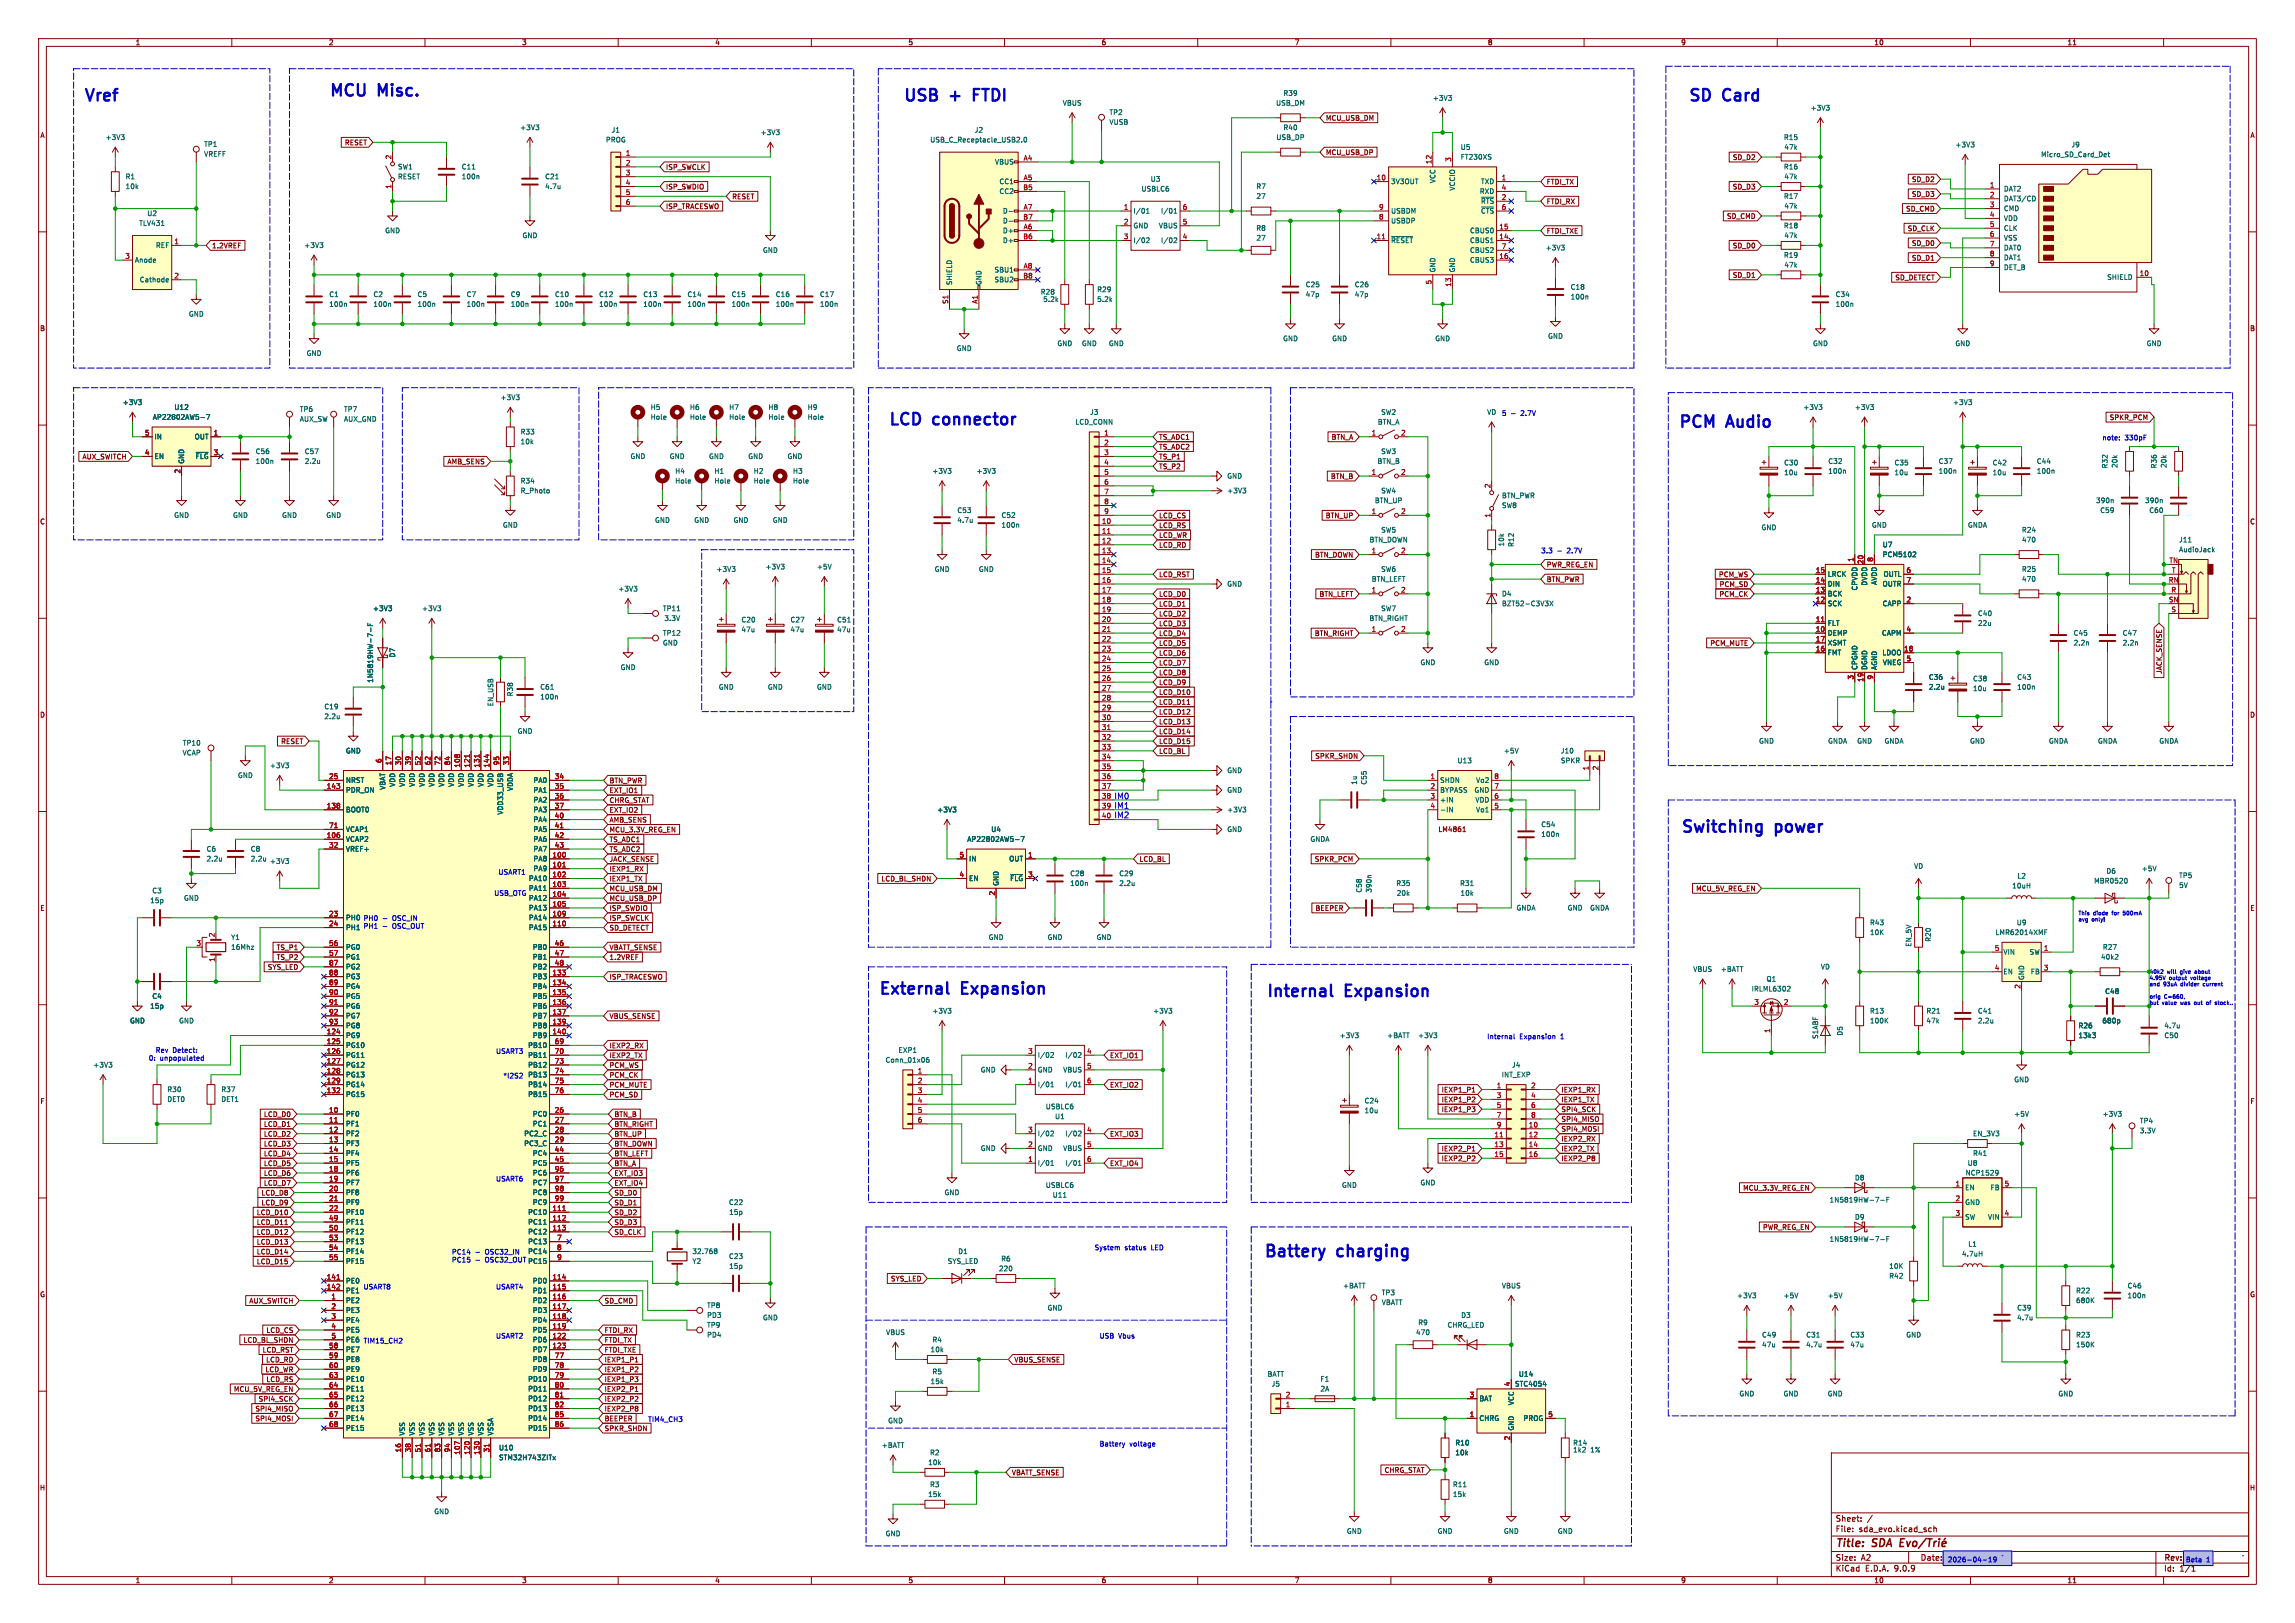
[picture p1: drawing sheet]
<svg xmlns="http://www.w3.org/2000/svg" width="594mm" height="420mm" viewBox="0 0 594 420" stroke-linecap="round" stroke-linejoin="round" font-family="sans-serif">
<defs><g id="words">
<g font-size="4.2" fill="#0000c2">
<text x="21.6" y="26.4">Vref</text>
<text x="85.1" y="25.2">MCU</text>
<text x="98.1" y="25.2">Misc.</text>
<text x="233.7" y="26.4">USB</text>
<text x="246.2" y="26.4">+</text>
<text x="253.4" y="26.4">FTDI</text>
<text x="436.9" y="26.4">SD</text>
<text x="446.2" y="26.4">Card</text>
<text x="229.9" y="110.2">LCD</text>
<text x="241.8" y="110.2">connector</text>
<text x="434.3" y="110.9">PCM</text>
<text x="447.3" y="110.9">Audio</text>
<text x="435" y="215.7">Switching</text>
<text x="459.7" y="215.7">power</text>
<text x="227.3" y="257.6">External</text>
<text x="249.1" y="257.6">Expansion</text>
<text x="327.7" y="258.2">Internal</text>
<text x="348.4" y="258.2">Expansion</text>
<text x="327" y="325.5">Battery</text>
<text x="346.4" y="325.5">charging</text>
</g>
<g font-size="2.8" fill="#840000">
<text x="475" y="400.9">Title:</text>
<text x="484.7" y="400.9">SDA</text>
</g>
<g font-size="2.1" fill="#0000c2">
<text x="288.3" y="206.9">IM0</text>
<text x="288.3" y="209.4">IM1</text>
<text x="288.3" y="211.8">IM2</text>
<text x="504" y="404.1">2025-12-11</text>
<text x="566.4" y="404.3">B0</text>
</g>
<g font-size="2.1" fill="#840000">
<text x="475" y="394">Sheet:</text>
<text x="475" y="396.7">File:</text>
<text x="481.1" y="396.7">sda_evo.kicad_sch</text>
<text x="475" y="406.9">KiCad</text>
<text x="475" y="404.1">Size:</text>
<text x="481.7" y="404.1">A2</text>
<text x="482.7" y="406.9">E.D.A.</text>
<text x="490.3" y="406.9">9.0.9</text>
<text x="497" y="404.1">Date:</text>
<text x="560" y="404.3">Rev:</text>
<text x="560" y="406.9">Id:</text>
<text x="564.1" y="406.9">1/1</text>
</g>
<g font-size="1.8" fill="#840000">
<text x="35" y="11.9">1</text>
<text x="85" y="11.9">2</text>
<text x="135" y="11.9">3</text>
<text x="185" y="11.9">4</text>
<text x="235" y="11.9">5</text>
<text x="285" y="11.9">6</text>
<text x="335" y="11.9">7</text>
<text x="385" y="11.9">8</text>
<text x="435" y="11.9">9</text>
<text x="485" y="11.9">10</text>
<text x="535" y="11.9">11</text>
<text x="10.3" y="35.9">A</text>
<text x="343.1" y="31.4">MCU_USB_DM</text>
<text x="582.3" y="35.9">A</text>
<text x="89.1" y="37.8">RESET</text>
<text x="343.1" y="40.3">MCU_USB_DP</text>
<text x="448.4" y="41.6">SD_D2</text>
<text x="172.2" y="44.1">ISP_SWCLK</text>
<text x="400.2" y="47.9">FTDI_TX</text>
<text x="494.7" y="47.3">SD_D2</text>
<text x="172.2" y="49.2">ISP_SWDIO</text>
<text x="189.4" y="51.8">RESET</text>
<text x="400.2" y="53">FTDI_RX</text>
<text x="448.4" y="49.2">SD_D3</text>
<text x="494.7" y="51.1">SD_D3</text>
<text x="172.2" y="54.3">ISP_TRACESWO</text>
<text x="446.9" y="56.8">SD_CMD</text>
<text x="493.2" y="54.9">SD_CMD</text>
<text x="54.8" y="64.5">1.2VREF</text>
<text x="400.2" y="60.6">FTDI_TXE</text>
<text x="448.4" y="64.5">SD_D0</text>
<text x="493.6" y="60">SD_CLK</text>
<text x="494.7" y="63.8">SD_D0</text>
<text x="494.7" y="67.6">SD_D1</text>
<text x="448.4" y="72.1">SD_D1</text>
<text x="490.4" y="72.7">SD_DETECT</text>
<text x="10.3" y="85.9">B</text>
<text x="582.3" y="85.9">B</text>
<text x="299.9" y="114">TS_ADC1</text>
<text x="344.5" y="114">BTN_A</text>
<text x="545.9" y="108.9">SPKR_PCM</text>
<text x="21.2" y="119.1">AUX_SWITCH</text>
<text x="299.9" y="116.5">TS_ADC2</text>
<text x="299.9" y="119.1">TS_P1</text>
<text x="115.7" y="120.3">AMB_SENS</text>
<text x="299.9" y="121.6">TS_P2</text>
<text x="344.4" y="124.1">BTN_B</text>
<text x="10.3" y="135.9">C</text>
<text x="299.9" y="134.3">LCD_CS</text>
<text x="299.9" y="136.8">LCD_RS</text>
<text x="343" y="134.3">BTN_UP</text>
<text x="582.3" y="135.9">C</text>
<text x="299.9" y="141.9">LCD_RD</text>
<text x="299.9" y="139.4">LCD_WR</text>
<text x="299.9" y="149.5">LCD_RST</text>
<text x="340.2" y="144.5">BTN_DOWN</text>
<text x="400.2" y="147">PWR_REG_EN</text>
<text x="444.8" y="149.5">PCM_WS</text>
<text x="299.9" y="154.6">LCD_D0</text>
<text x="341.4" y="154.6">BTN_LEFT</text>
<text x="400.2" y="150.8">BTN_PWR</text>
<text x="444.9" y="154.6">PCM_CK</text>
<text x="445" y="152.1">PCM_SD</text>
<text x="299.9" y="159.7">LCD_D2</text>
<text x="299.9" y="157.2">LCD_D1</text>
<text x="299.9" y="167.3">LCD_D5</text>
<text x="299.9" y="164.8">LCD_D4</text>
<text x="299.9" y="162.2">LCD_D3</text>
<text x="340.2" y="164.8">BTN_RIGHT</text>
<text x="442.5" y="167.3">PCM_MUTE</text>
<text x="299.9" y="172.4">LCD_D7</text>
<text x="299.9" y="169.9">LCD_D6</text>
<text x="299.9" y="174.9">LCD_D8</text>
<text x="299.9" y="177.5">LCD_D9</text>
<text x="559.8" y="174.5" transform="rotate(-90 559.8 174.5)">JACK_SENSE</text>
<text x="10.3" y="185.9">D</text>
<text x="299.9" y="180">LCD_D10</text>
<text x="299.9" y="185.1">LCD_D12</text>
<text x="299.9" y="182.6">LCD_D11</text>
<text x="582.3" y="185.9">D</text>
<text x="299.9" y="187.6">LCD_D13</text>
<text x="299.9" y="190.2">LCD_D14</text>
<text x="72.6" y="192.7">RESET</text>
<text x="299.9" y="195.3">LCD_BL</text>
<text x="299.9" y="192.7">LCD_D15</text>
<text x="340.3" y="196.5">SPKR_SHDN</text>
<text x="157.6" y="202.9">BTN_PWR</text>
<text x="157.6" y="208">CHRG_STAT</text>
<text x="157.6" y="205.4">EXT_IO1</text>
<text x="157.6" y="215.6">MCU_3.3V_REG_EN</text>
<text x="157.6" y="213">AMB_SENS</text>
<text x="157.6" y="210.5">EXT_IO2</text>
<text x="372.2" y="215.5">LM4861</text>
<text x="157.6" y="218.1">TS_ADC1</text>
<text x="157.6" y="220.7">TS_ADC2</text>
<text x="157.6" y="225.7">IEXP1_RX</text>
<text x="157.6" y="223.2">JACK_SENSE</text>
<text x="294.8" y="223.2">LCD_BL</text>
<text x="340.2" y="223.2">SPKR_PCM</text>
<text x="157.6" y="233.4">MCU_USB_DP</text>
<text x="157.6" y="228.3">IEXP1_TX</text>
<text x="157.6" y="230.8">MCU_USB_DM</text>
<text x="228" y="228.3">LCD_BL_SHDN</text>
<text x="438.9" y="230.8">MCU_5V_REG_EN</text>
<text x="10.3" y="235.9">E</text>
<text x="157.6" y="235.9">ISP_SWDIO</text>
<text x="157.6" y="238.4">ISP_SWCLK</text>
<text x="340.4" y="235.9">BEEPER</text>
<text x="582.3" y="235.9">E</text>
<text x="157.6" y="241">SD_DETECT</text>
<text x="69.2" y="251.1">SYS_LED</text>
<text x="71.5" y="246.1">TS_P1</text>
<text x="71.5" y="248.6">TS_P2</text>
<text x="157.6" y="246.1">VBATT_SENSE</text>
<text x="157.6" y="248.6">1.2VREF</text>
<text x="157.6" y="253.7">ISP_TRACESWO</text>
<text x="157.6" y="263.8">VBUS_SENSE</text>
<text x="157.6" y="271.5">IEXP2_RX</text>
<text x="157.6" y="274">IEXP2_TX</text>
<text x="287.2" y="274">EXT_IO1</text>
<text x="157.6" y="281.6">PCM_MUTE</text>
<text x="157.6" y="276.5">PCM_WS</text>
<text x="157.6" y="279.1">PCM_CK</text>
<text x="287.2" y="281.6">EXT_IO2</text>
<text x="10.3" y="285.9">F</text>
<text x="157.6" y="284.2">PCM_SD</text>
<text x="373" y="285.4">IEXP1_P2</text>
<text x="373" y="288">IEXP1_P3</text>
<text x="373" y="282.9">IEXP1_P1</text>
<text x="404" y="288">SPI4_SCK</text>
<text x="404" y="285.4">IEXP1_TX</text>
<text x="404" y="282.9">IEXP1_RX</text>
<text x="582.3" y="285.9">F</text>
<text x="68.2" y="289.2">LCD_D0</text>
<text x="68.2" y="291.8">LCD_D1</text>
<text x="158.9" y="291.8">BTN_RIGHT</text>
<text x="158.9" y="289.2">BTN_B</text>
<text x="404" y="290.5">SPI4_MISO</text>
<text x="404" y="293.1">SPI4_MOSI</text>
<text x="68.2" y="296.9">LCD_D3</text>
<text x="68.2" y="299.4">LCD_D4</text>
<text x="68.2" y="294.3">LCD_D2</text>
<text x="158.9" y="296.9">BTN_DOWN</text>
<text x="158.9" y="294.3">BTN_UP</text>
<text x="158.9" y="299.4">BTN_LEFT</text>
<text x="287.2" y="294.3">EXT_IO3</text>
<text x="373" y="298.1">IEXP2_P1</text>
<text x="404" y="295.6">IEXP2_RX</text>
<text x="404" y="298.1">IEXP2_TX</text>
<text x="68.2" y="301.9">LCD_D5</text>
<text x="68.2" y="304.5">LCD_D6</text>
<text x="158.9" y="304.5">EXT_IO3</text>
<text x="158.9" y="301.9">BTN_A</text>
<text x="287.2" y="301.9">EXT_IO4</text>
<text x="373" y="300.7">IEXP2_P2</text>
<text x="404" y="300.7">IEXP2_P8</text>
<text x="67.6" y="309.6">LCD_D8</text>
<text x="68.2" y="307">LCD_D7</text>
<text x="158.9" y="307">EXT_IO4</text>
<text x="158.9" y="309.6">SD_D0</text>
<text x="451" y="308.3">MCU_3.3V_REG_EN</text>
<text x="66.3" y="314.6">LCD_D10</text>
<text x="66.3" y="317.2">LCD_D11</text>
<text x="67.6" y="312.1">LCD_D9</text>
<text x="158.9" y="317.2">SD_D3</text>
<text x="158.9" y="312.1">SD_D1</text>
<text x="158.9" y="314.6">SD_D2</text>
<text x="66.3" y="319.7">LCD_D12</text>
<text x="66.3" y="322.3">LCD_D13</text>
<text x="158.9" y="319.7">SD_CLK</text>
<text x="456.2" y="318.5">PWR_REG_EN</text>
<text x="66.3" y="324.8">LCD_D14</text>
<text x="66.3" y="327.3">LCD_D15</text>
<text x="10.3" y="335.9">G</text>
<text x="230.5" y="331.8">SYS_LED</text>
<text x="582.3" y="335.9">G</text>
<text x="64.4" y="337.5">AUX_SWITCH</text>
<text x="156.4" y="337.5">SD_CMD</text>
<text x="62.9" y="347.7">LCD_BL_SHDN</text>
<text x="68.8" y="345.1">LCD_CS</text>
<text x="156.4" y="347.7">FTDI_TX</text>
<text x="156.4" y="345.1">FTDI_RX</text>
<text x="67.9" y="350.2">LCD_RST</text>
<text x="68.8" y="352.7">LCD_RD</text>
<text x="156.4" y="352.7">IEXP1_P1</text>
<text x="156.4" y="350.2">FTDI_TXE</text>
<text x="262.4" y="352.7">VBUS_SENSE</text>
<text x="68.6" y="355.3">LCD_WR</text>
<text x="68.8" y="357.8">LCD_RS</text>
<text x="156.4" y="357.8">IEXP1_P3</text>
<text x="156.4" y="355.3">IEXP1_P2</text>
<text x="60.4" y="360.4">MCU_5V_REG_EN</text>
<text x="66" y="365.4">SPI4_MISO</text>
<text x="66.8" y="362.9">SPI4_SCK</text>
<text x="156.4" y="365.4">IEXP2_P8</text>
<text x="156.4" y="362.9">IEXP2_P2</text>
<text x="156.4" y="360.4">IEXP2_P1</text>
<text x="66" y="368">SPI4_MOSI</text>
<text x="156.4" y="370.5">SPKR_SHDN</text>
<text x="156.4" y="368">BEEPER</text>
<text x="261.8" y="382">VBATT_SENSE</text>
<text x="358.2" y="381.3">CHRG_STAT</text>
<text x="10.2" y="385.9">H</text>
<text x="582.2" y="385.9">H</text>
<text x="35" y="409.9">1</text>
<text x="85" y="409.9">2</text>
<text x="135" y="409.9">3</text>
<text x="185" y="409.9">4</text>
<text x="235" y="409.9">5</text>
<text x="285" y="409.9">6</text>
<text x="335" y="409.9">7</text>
<text x="385" y="409.9">8</text>
<text x="435" y="409.9">9</text>
<text x="485" y="409.9">10</text>
<text x="535" y="409.9">11</text>
</g>
<g font-size="1.8" fill="#006464">
<text x="274.9" y="27.5">VBUS</text>
<text x="287" y="29.9">TP2</text>
<text x="330.2" y="27.5">USB_DM</text>
<text x="332.1" y="25">R39</text>
<text x="370.7" y="26.3">+3V3</text>
<text x="468.5" y="28.8">+3V3</text>
<text x="134.5" y="33.9">+3V3</text>
<text x="158.2" y="34.5">J1</text>
<text x="196.7" y="35.2">+3V3</text>
<text x="252.2" y="34.5">J2</text>
<text x="287" y="32.5">VUSB</text>
<text x="332.1" y="33.9">R40</text>
<text x="27.2" y="36.4">+3V3</text>
<text x="52.7" y="38.2">TP1</text>
<text x="52.7" y="40.7">VREFF</text>
<text x="156.7" y="37.1">PROG</text>
<text x="240.7" y="37.1">USB_C_Receptacle_USB2.0</text>
<text x="330.2" y="36.4">USB_DP</text>
<text x="377.9" y="41.5">FT230XS</text>
<text x="377.9" y="39">U5</text>
<text x="461.6" y="36.4">R15</text>
<text x="461.7" y="39">47k</text>
<text x="506" y="38.3">+3V3</text>
<text x="528.2" y="40.9">Micro_SD_Card_Det</text>
<text x="536" y="38.3">J9</text>
<text x="32.4" y="46.6">R1</text>
<text x="102.9" y="46.6">RESET</text>
<text x="102.9" y="44">SW1</text>
<text x="119.4" y="46.6">100n</text>
<text x="119.4" y="44">C11</text>
<text x="141" y="46.6">C21</text>
<text x="257.4" y="42.8">VBUS</text>
<text x="258.6" y="47.9">CC1</text>
<text x="297.7" y="47.2">U3</text>
<text x="359.9" y="47.9">3V3OUT</text>
<text x="371.7" y="47.5" transform="rotate(-90 371.7 47.5)">VCC</text>
<text x="383.2" y="47.9">TXD</text>
<text x="461.6" y="44">R16</text>
<text x="461.7" y="46.6">47k</text>
<text x="32.4" y="49.1">10k</text>
<text x="141" y="49.1">4.7u</text>
<text x="258.6" y="50.4">CC2</text>
<text x="295.3" y="49.8">USBLC6</text>
<text x="325" y="49.1">R7</text>
<text x="325.1" y="51.7">27</text>
<text x="376.8" y="49.5" transform="rotate(-90 376.8 49.5)">VCCIO</text>
<text x="382.9" y="50.4">RXD</text>
<text x="383.2" y="52.9">~{RTS}</text>
<text x="461.6" y="51.7">R17</text>
<text x="518.5" y="49.8">DAT2</text>
<text x="518.5" y="52.3">DAT3/CD</text>
<text x="35.9" y="58.6">TLV431</text>
<text x="38" y="56.1">U2</text>
<text x="259.5" y="55.5">D-</text>
<text x="259.5" y="58">D-</text>
<text x="293.2" y="55.5">I/01</text>
<text x="293.2" y="59.3">GND</text>
<text x="299.8" y="59.3">VBUS</text>
<text x="300.4" y="55.5">I/01</text>
<text x="325" y="59.9">R8</text>
<text x="359.9" y="55.5">USBDM</text>
<text x="359.9" y="58">USBDP</text>
<text x="383.2" y="55.5">~{CTS}</text>
<text x="461.6" y="59.3">R18</text>
<text x="461.7" y="54.2">47k</text>
<text x="518.5" y="54.8">CMD</text>
<text x="518.5" y="57.4">VDD</text>
<text x="518.5" y="59.9">CLK</text>
<text x="40.2" y="64.4">REF</text>
<text x="78.6" y="64.4">+3V3</text>
<text x="99.6" y="60.6">GND</text>
<text x="135.1" y="61.8">GND</text>
<text x="197.4" y="65.6">GND</text>
<text x="259.5" y="60.6">D+</text>
<text x="259.5" y="63.1">D+</text>
<text x="293.2" y="63.1">I/02</text>
<text x="300.4" y="63.1">I/02</text>
<text x="325.1" y="62.5">27</text>
<text x="359.9" y="63.1">~{RESET}</text>
<text x="380.3" y="60.6">CBUS0</text>
<text x="380.3" y="63.1">CBUS1</text>
<text x="380.3" y="65.6">CBUS2</text>
<text x="399.9" y="65">+3V3</text>
<text x="461.7" y="61.8">47k</text>
<text x="518.5" y="62.5">VSS</text>
<text x="518.5" y="65">DAT0</text>
<text x="34.8" y="68.2">Anode</text>
<text x="257.3" y="70.7">SBU1</text>
<text x="371.7" y="70.6" transform="rotate(-90 371.7 70.6)">GND</text>
<text x="376.8" y="70.6" transform="rotate(-90 376.8 70.6)">GND</text>
<text x="380.3" y="68.2">CBUS3</text>
<text x="461.6" y="66.9">R19</text>
<text x="461.7" y="69.4">47k</text>
<text x="518.5" y="67.5">DAT1</text>
<text x="518.5" y="70.1">DET_B</text>
<text x="36.1" y="73.3">Cathode</text>
<text x="85.1" y="77.1">C1</text>
<text x="96.5" y="77.1">C2</text>
<text x="108" y="77.1">C5</text>
<text x="120.7" y="77.1">C7</text>
<text x="132.1" y="77.1">C9</text>
<text x="143.5" y="77.1">C10</text>
<text x="154.9" y="77.1">C12</text>
<text x="166.4" y="77.1">C13</text>
<text x="177.8" y="77.1">C14</text>
<text x="189.2" y="77.1">C15</text>
<text x="200.7" y="77.1">C16</text>
<text x="212.1" y="77.1">C17</text>
<text x="246.6" y="73.9" transform="rotate(-90 246.6 73.9)">SHIELD</text>
<text x="254.2" y="73.9" transform="rotate(-90 254.2 73.9)">GND</text>
<text x="257.3" y="73.3">SBU2</text>
<text x="269.2" y="76.4">R28</text>
<text x="283.9" y="75.8">R29</text>
<text x="337.8" y="74.5">C25</text>
<text x="337.8" y="77.1">47p</text>
<text x="350.5" y="74.5">C26</text>
<text x="350.5" y="77.1">47p</text>
<text x="406.4" y="77.7">100n</text>
<text x="406.4" y="75.2">C18</text>
<text x="475" y="77.1">C34</text>
<text x="545.3" y="72.6">SHIELD</text>
<text x="48.8" y="82.1">GND</text>
<text x="85.1" y="79.6">100n</text>
<text x="96.5" y="79.6">100n</text>
<text x="108" y="79.6">100n</text>
<text x="120.7" y="79.6">100n</text>
<text x="132.1" y="79.6">100n</text>
<text x="143.5" y="79.6">100n</text>
<text x="154.9" y="79.6">100n</text>
<text x="166.4" y="79.6">100n</text>
<text x="177.8" y="79.6">100n</text>
<text x="189.2" y="79.6">100n</text>
<text x="200.7" y="79.6">100n</text>
<text x="212.1" y="79.6">100n</text>
<text x="269.9" y="78.3">5.2k</text>
<text x="283.9" y="78.3">5.2k</text>
<text x="475" y="79.6">100n</text>
<text x="273.6" y="89.8">GND</text>
<text x="279.9" y="89.8">GND</text>
<text x="286.9" y="89.8">GND</text>
<text x="332" y="88.5">GND</text>
<text x="344.7" y="88.5">GND</text>
<text x="371.3" y="88.5">GND</text>
<text x="400.6" y="87.9">GND</text>
<text x="469.1" y="89.8">GND</text>
<text x="506" y="89.8">GND</text>
<text x="555.5" y="89.8">GND</text>
<text x="79.2" y="92.3">GND</text>
<text x="247.5" y="91">GND</text>
<text x="31.6" y="105">+3V3</text>
<text x="45" y="106.3">U12</text>
<text x="77.5" y="106.8">TP6</text>
<text x="88.9" y="106.8">TP7</text>
<text x="129.4" y="103.7">+3V3</text>
<text x="168.3" y="106.3">H5</text>
<text x="178.4" y="106.3">H6</text>
<text x="188.6" y="106.3">H7</text>
<text x="198.8" y="106.3">H8</text>
<text x="208.9" y="106.3">H9</text>
<text x="282" y="107.5">J3</text>
<text x="357.4" y="107.5">SW2</text>
<text x="384.8" y="107.5">VD</text>
<text x="466.6" y="106.3">+3V3</text>
<text x="480" y="106.3">+3V3</text>
<text x="505.4" y="105">+3V3</text>
<text x="39.4" y="108.8">AP22802AW5-7</text>
<text x="39.9" y="113.9">IN</text>
<text x="50.3" y="113.9">OUT</text>
<text x="77.5" y="109.3">AUX_SW</text>
<text x="88.9" y="109.3">AUX_GND</text>
<text x="134.6" y="112.6">R33</text>
<text x="168.3" y="108.8">Hole</text>
<text x="178.4" y="108.8">Hole</text>
<text x="188.6" y="108.8">Hole</text>
<text x="198.8" y="108.8">Hole</text>
<text x="208.9" y="108.8">Hole</text>
<text x="278.2" y="110.1">LCD_CONN</text>
<text x="356.5" y="110.1">BTN_A</text>
<text x="39.9" y="119">EN</text>
<text x="50.5" y="119">~{FLG}</text>
<text x="66" y="117.7">C56</text>
<text x="78.7" y="117.7">C57</text>
<text x="134.6" y="115.2">10k</text>
<text x="163.1" y="119">GND</text>
<text x="173.2" y="119">GND</text>
<text x="183.4" y="119">GND</text>
<text x="193.5" y="119">GND</text>
<text x="203.7" y="119">GND</text>
<text x="357.4" y="117.7">SW3</text>
<text x="47.9" y="120.1" transform="rotate(-90 47.9 120.1)">GND</text>
<text x="66" y="120.2">100n</text>
<text x="78.7" y="120.2">2.2u</text>
<text x="134.6" y="125.3">R34</text>
<text x="174.6" y="125.3">Hole</text>
<text x="174.6" y="122.8">H4</text>
<text x="184.8" y="125.3">Hole</text>
<text x="184.8" y="122.8">H1</text>
<text x="195" y="125.3">Hole</text>
<text x="195" y="122.8">H2</text>
<text x="205.1" y="125.3">Hole</text>
<text x="205.1" y="122.8">H3</text>
<text x="241.2" y="122.8">+3V3</text>
<text x="252.6" y="122.8">+3V3</text>
<text x="317.5" y="124.1">GND</text>
<text x="356.4" y="120.2">BTN_B</text>
<text x="461.7" y="120.6">C30</text>
<text x="461.7" y="123.2">10u</text>
<text x="473.1" y="122.8">100n</text>
<text x="473.1" y="120.2">C32</text>
<text x="490.2" y="120.6">C35</text>
<text x="490.2" y="123.2">10u</text>
<text x="501.7" y="122.8">100n</text>
<text x="501.7" y="120.2">C37</text>
<text x="515.6" y="120.6">C42</text>
<text x="515.6" y="123.2">10u</text>
<text x="527.1" y="122.8">100n</text>
<text x="527.1" y="120.2">C44</text>
<text x="545.7" y="121.3" transform="rotate(-90 545.7 121.3)">R32</text>
<text x="548.2" y="121.2" transform="rotate(-90 548.2 121.2)">20k</text>
<text x="558.4" y="121.3" transform="rotate(-90 558.4 121.3)">R36</text>
<text x="560.9" y="121.2" transform="rotate(-90 560.9 121.2)">20k</text>
<text x="134.6" y="127.9">R_Photo</text>
<text x="317.5" y="127.9">+3V3</text>
<text x="355.7" y="130.4">BTN_UP</text>
<text x="357.4" y="127.9">SW4</text>
<text x="388.6" y="129.1">BTN_PWR</text>
<text x="388.6" y="131.7">SW8</text>
<text x="542.4" y="130.4">390n</text>
<text x="555.1" y="130.4">390n</text>
<text x="45" y="134.2">GND</text>
<text x="60.2" y="134.2">GND</text>
<text x="72.9" y="134.2">GND</text>
<text x="84.3" y="134.2">GND</text>
<text x="130" y="136.8">GND</text>
<text x="169.4" y="135.5">GND</text>
<text x="179.6" y="135.5">GND</text>
<text x="189.7" y="135.5">GND</text>
<text x="199.9" y="135.5">GND</text>
<text x="247.7" y="132.9">C53</text>
<text x="247.7" y="135.5">4.7u</text>
<text x="259.1" y="136.8">100n</text>
<text x="259.1" y="134.2">C52</text>
<text x="455.8" y="137.4">GND</text>
<text x="484.4" y="136.8">GND</text>
<text x="509.2" y="136.8">GNDA</text>
<text x="543.5" y="132.9">C59</text>
<text x="556.2" y="132.9">C60</text>
<text x="354.3" y="140.6">BTN_DOWN</text>
<text x="357.4" y="138">SW5</text>
<text x="389.5" y="141.5" transform="rotate(-90 389.5 141.5)">10k</text>
<text x="392" y="141.6" transform="rotate(-90 392 141.6)">R12</text>
<text x="487.2" y="141.8">U7</text>
<text x="523.2" y="138">R24</text>
<text x="523.2" y="140.6">470</text>
<text x="563.9" y="143.1">AudioJack</text>
<text x="563.9" y="140.6">J11</text>
<text x="185.3" y="148.2">+3V3</text>
<text x="198" y="147.5">+3V3</text>
<text x="211.3" y="147.5">+5V</text>
<text x="241.8" y="148.2">GND</text>
<text x="253.2" y="148.2">GND</text>
<text x="357.4" y="148.2">SW6</text>
<text x="472.9" y="149.5">LRCK</text>
<text x="487.2" y="144.4">PCM5102</text>
<text x="487.4" y="149.5">OUTL</text>
<text x="523.2" y="148.2">R25</text>
<text x="159.9" y="153.3">+3V3</text>
<text x="317.5" y="152">GND</text>
<text x="354.9" y="150.7">BTN_LEFT</text>
<text x="388.6" y="154.5">D4</text>
<text x="472.9" y="152">DIN</text>
<text x="472.9" y="154.5">BCK</text>
<text x="480.9" y="152.9" transform="rotate(-90 480.9 152.9)">CPVDD</text>
<text x="483.5" y="151.7" transform="rotate(-90 483.5 151.7)">DVDD</text>
<text x="486" y="151.5" transform="rotate(-90 486 151.5)">AVDD</text>
<text x="487.2" y="152">OUTR</text>
<text x="523.2" y="150.7">470</text>
<text x="96.4" y="158.3">+3V3</text>
<text x="109.1" y="158.3">+3V3</text>
<text x="171.5" y="158.3">TP11</text>
<text x="171.8" y="160.9">3.3V</text>
<text x="191.8" y="161.3">C20</text>
<text x="204.5" y="161.3">C27</text>
<text x="216.5" y="161.3">C51</text>
<text x="354.3" y="160.9">BTN_RIGHT</text>
<text x="357.4" y="158.3">SW7</text>
<text x="388.6" y="157.1">BZT52-C3V3X</text>
<text x="472.9" y="157.1">SCK</text>
<text x="487.2" y="157.1">CAPP</text>
<text x="511.8" y="159.6">C40</text>
<text x="171.5" y="167.2">GND</text>
<text x="171.5" y="164.7">TP12</text>
<text x="191.8" y="163.8">47u</text>
<text x="204.5" y="163.8">47u</text>
<text x="216.5" y="163.8">47u</text>
<text x="472.9" y="162.2">FLT</text>
<text x="472.9" y="164.7">DEMP</text>
<text x="472.9" y="167.2">XSMT</text>
<text x="487" y="164.7">CAPM</text>
<text x="511.8" y="162.2">22u</text>
<text x="536.6" y="164.7">C45</text>
<text x="536.6" y="167.2">2.2n</text>
<text x="549.3" y="164.7">C47</text>
<text x="549.3" y="167.2">2.2n</text>
<text x="102.5" y="170.3" transform="rotate(-90 102.5 170.3)">D7</text>
<text x="160.5" y="173.6">GND</text>
<text x="367.5" y="172.3">GND</text>
<text x="384" y="172.3">GND</text>
<text x="472.9" y="169.8">FMT</text>
<text x="480.9" y="173.5" transform="rotate(-90 480.9 173.5)">CPGND</text>
<text x="483.5" y="173.5" transform="rotate(-90 483.5 173.5)">DGND</text>
<text x="486" y="173.5" transform="rotate(-90 486 173.5)">AGND</text>
<text x="487.1" y="169.8">LDOO</text>
<text x="487.2" y="172.3">VNEG</text>
<text x="96.7" y="176.8" transform="rotate(-90 96.7 176.8)">1N5819HW-7-F</text>
<text x="139.7" y="178.7">C61</text>
<text x="185.9" y="178.7">GND</text>
<text x="198.6" y="178.7">GND</text>
<text x="211.3" y="178.7">GND</text>
<text x="499.1" y="176.1">C36</text>
<text x="499.1" y="178.7">2.2u</text>
<text x="510.5" y="176.5">C38</text>
<text x="510.5" y="179">10u</text>
<text x="522" y="178.7">100n</text>
<text x="522" y="176.1">C43</text>
<text x="83.8" y="183.7">C19</text>
<text x="127.9" y="182.9" transform="rotate(-90 127.9 182.9)">EN_USB</text>
<text x="132.9" y="180.3" transform="rotate(-90 132.9 180.3)">R38</text>
<text x="139.7" y="181.2">100n</text>
<text x="83.8" y="186.3">2.2u</text>
<text x="133.9" y="190.1">GND</text>
<text x="47.1" y="195.7">VCAP</text>
<text x="47.2" y="193.1">TP10</text>
<text x="89.4" y="195.2">GND</text>
<text x="377.1" y="197.7">U13</text>
<text x="389.1" y="195.2">+5V</text>
<text x="403.9" y="197.7">SPKR</text>
<text x="403.9" y="195.2">J10</text>
<text x="455.2" y="192.6">GND</text>
<text x="473" y="192.6">GNDA</text>
<text x="480.6" y="192.6">GND</text>
<text x="487.6" y="192.6">GNDA</text>
<text x="509.8" y="192.6">GND</text>
<text x="530.2" y="192.6">GNDA</text>
<text x="542.9" y="192.6">GNDA</text>
<text x="558.8" y="192.6">GNDA</text>
<text x="61.5" y="201.5">GND</text>
<text x="69.7" y="199">+3V3</text>
<text x="89.4" y="202.8">NRST</text>
<text x="102.5" y="203.7" transform="rotate(-90 102.5 203.7)">VDD</text>
<text x="105" y="203.7" transform="rotate(-90 105 203.7)">VDD</text>
<text x="107.5" y="203.7" transform="rotate(-90 107.5 203.7)">VDD</text>
<text x="110.1" y="203.7" transform="rotate(-90 110.1 203.7)">VDD</text>
<text x="112.6" y="203.7" transform="rotate(-90 112.6 203.7)">VDD</text>
<text x="115.2" y="203.7" transform="rotate(-90 115.2 203.7)">VDD</text>
<text x="117.7" y="203.7" transform="rotate(-90 117.7 203.7)">VDD</text>
<text x="120.2" y="203.7" transform="rotate(-90 120.2 203.7)">VDD</text>
<text x="122.8" y="203.7" transform="rotate(-90 122.8 203.7)">VDD</text>
<text x="125.3" y="203.7" transform="rotate(-90 125.3 203.7)">VDD</text>
<text x="127.9" y="203.7" transform="rotate(-90 127.9 203.7)">VDD</text>
<text x="138" y="202.8">PA0</text>
<text x="317.5" y="200.3">GND</text>
<text x="351.4" y="203.2" transform="rotate(-90 351.4 203.2)">1u</text>
<text x="353.9" y="203.2" transform="rotate(-90 353.9 203.2)">C55</text>
<text x="372.6" y="202.8">SHDN</text>
<text x="381.9" y="202.8">Vo2</text>
<text x="89.4" y="205.3">PDR_ON</text>
<text x="99.9" y="204.5" transform="rotate(-90 99.9 204.5)">VBAT</text>
<text x="132.9" y="204.8" transform="rotate(-90 132.9 204.8)">VDDA</text>
<text x="138" y="205.3">PA1</text>
<text x="138" y="207.9">PA2</text>
<text x="317.5" y="205.3">GND</text>
<text x="372.6" y="205.3">BYPASS</text>
<text x="372.6" y="207.9">+IN</text>
<text x="381.5" y="205.3">GND</text>
<text x="381.7" y="207.9">VDD</text>
<text x="89.4" y="210.4">BOOT0</text>
<text x="89.4" y="215.5">VCAP1</text>
<text x="130.4" y="210.9" transform="rotate(-90 130.4 210.9)">VDD33_USB</text>
<text x="138" y="210.4">PA3</text>
<text x="138" y="213">PA4</text>
<text x="138" y="215.5">PA5</text>
<text x="242.5" y="210.4">+3V3</text>
<text x="256.4" y="215.5">U4</text>
<text x="317.5" y="215.5">GND</text>
<text x="317.5" y="210.4">+3V3</text>
<text x="372.6" y="210.4">-IN</text>
<text x="381.9" y="210.4">Vo1</text>
<text x="398.8" y="214.2">C54</text>
<text x="53.3" y="220.6">C6</text>
<text x="64.8" y="220.6">C8</text>
<text x="89.4" y="218">VCAP2</text>
<text x="89.4" y="220.6">VREF+</text>
<text x="138" y="218">PA6</text>
<text x="138" y="220.6">PA7</text>
<text x="250.2" y="218">AP22802AW5-7</text>
<text x="339" y="218">GNDA</text>
<text x="398.8" y="216.8">100n</text>
<text x="53.3" y="223.1">2.2u</text>
<text x="64.8" y="223.1">2.2u</text>
<text x="69.7" y="223.7">+3V3</text>
<text x="138" y="223.1">PA8</text>
<text x="138" y="225.7">PA9</text>
<text x="250.7" y="223.1">IN</text>
<text x="261.1" y="223.1">OUT</text>
<text x="276.9" y="226.9">C28</text>
<text x="289.6" y="226.9">C29</text>
<text x="495.3" y="225">VD</text>
<text x="522" y="227.6">L2</text>
<text x="545.1" y="226.3">D6</text>
<text x="554.2" y="225.7">+5V</text>
<text x="563.9" y="227.4">TP5</text>
<text x="38.8" y="233.9">15p</text>
<text x="39.3" y="231.4">C3</text>
<text x="47.5" y="233.3">GND</text>
<text x="136.8" y="228.2">PA10</text>
<text x="136.8" y="230.7">PA11</text>
<text x="136.8" y="233.3">PA12</text>
<text x="250.7" y="228.2">EN</text>
<text x="258.7" y="229.4" transform="rotate(-90 258.7 229.4)">GND</text>
<text x="261.3" y="228.2">~{FLG}</text>
<text x="276.9" y="229.5">100n</text>
<text x="289.6" y="229.5">2.2u</text>
<text x="352.7" y="231.1" transform="rotate(-90 352.7 231.1)">C58</text>
<text x="355.2" y="231.1" transform="rotate(-90 355.2 231.1)">390n</text>
<text x="361.3" y="229.5">R35</text>
<text x="361.4" y="232">20k</text>
<text x="377.8" y="229.5">R31</text>
<text x="377.9" y="232">10k</text>
<text x="520.7" y="230.1">10uH</text>
<text x="541.9" y="228.8">MBR0520</text>
<text x="563.9" y="230">5V</text>
<text x="89.4" y="238.4">PH0</text>
<text x="136.8" y="235.8">PA13</text>
<text x="136.8" y="238.4">PA14</text>
<text x="392.4" y="235.8">GNDA</text>
<text x="405.6" y="235.8">GND</text>
<text x="411.4" y="235.8">GNDA</text>
<text x="483.9" y="239.6">R43</text>
<text x="521.9" y="239.6">U9</text>
<text x="59.7" y="243.4">Y1</text>
<text x="59.7" y="246">16Mhz</text>
<text x="89.4" y="240.9">PH1</text>
<text x="89.4" y="246">PG0</text>
<text x="136.8" y="240.9">PA15</text>
<text x="137.8" y="246">PB0</text>
<text x="255.8" y="243.4">GND</text>
<text x="271" y="243.4">GND</text>
<text x="283.7" y="243.4">GND</text>
<text x="483.9" y="242.2">10K</text>
<text x="494.9" y="245.1" transform="rotate(-90 494.9 245.1)">EN_5V</text>
<text x="500" y="243.8" transform="rotate(-90 500 243.8)">R20</text>
<text x="516.4" y="242.2">LMR62014XMF</text>
<text x="544.2" y="246">R27</text>
<text x="89.4" y="248.5">PG1</text>
<text x="89.4" y="251.1">PG2</text>
<text x="137.8" y="248.5">PB1</text>
<text x="137.8" y="251.1">PB2</text>
<text x="438.1" y="251.7">VBUS</text>
<text x="445.3" y="251.7">+BATT</text>
<text x="471.2" y="251.1">VD</text>
<text x="518.4" y="247.2">VIN</text>
<text x="525.2" y="247.2">SW</text>
<text x="543.7" y="248.5">40k2</text>
<text x="89.4" y="253.6">PG3</text>
<text x="89.4" y="256.1">PG4</text>
<text x="137.8" y="253.6">PB3</text>
<text x="137.8" y="256.1">PB4</text>
<text x="453.3" y="256.8">IRLML6302</text>
<text x="457.1" y="254.2">Q1</text>
<text x="518.4" y="252.3">EN</text>
<text x="524.1" y="253.7" transform="rotate(-90 524.1 253.7)">GND</text>
<text x="525.5" y="252.3">FB</text>
<text x="544.7" y="257.4">C48</text>
<text x="38.8" y="261.2">15p</text>
<text x="39.3" y="258.7">C4</text>
<text x="89.4" y="258.7">PG5</text>
<text x="89.4" y="261.2">PG6</text>
<text x="89.4" y="263.8">PG7</text>
<text x="137.8" y="258.7">PB5</text>
<text x="137.8" y="261.2">PB6</text>
<text x="137.8" y="263.8">PB7</text>
<text x="241.2" y="262.5">+3V3</text>
<text x="298.3" y="262.5">+3V3</text>
<text x="483.9" y="262.5">R13</text>
<text x="498.5" y="262.5">R21</text>
<text x="511.8" y="262.5">C41</text>
<text x="33.5" y="265">GND</text>
<text x="46.2" y="265">GND</text>
<text x="89.4" y="266.3">PG8</text>
<text x="89.4" y="268.8">PG9</text>
<text x="137.8" y="266.3">PB8</text>
<text x="137.8" y="268.8">PB9</text>
<text x="346.6" y="268.8">+3V3</text>
<text x="358.9" y="268.8">+BATT</text>
<text x="366.9" y="268.8">+3V3</text>
<text x="470.8" y="269" transform="rotate(-90 470.8 269)">S1ABF</text>
<text x="477.1" y="268.1" transform="rotate(-90 477.1 268.1)">D5</text>
<text x="483.9" y="265">100K</text>
<text x="498.5" y="265">47k</text>
<text x="511.8" y="265">2.2u</text>
<text x="537.9" y="266.3">R26</text>
<text x="537.9" y="268.8">13k3</text>
<text x="544" y="265">680p</text>
<text x="560.1" y="268.8">C50</text>
<text x="560.1" y="266.3">4.7u</text>
<text x="89.4" y="271.4">PG10</text>
<text x="89.4" y="273.9">PG11</text>
<text x="136.6" y="271.4">PB10</text>
<text x="136.6" y="273.9">PB11</text>
<text x="229.1" y="275.2">Conn_01x06</text>
<text x="232.4" y="272.6">EXP1</text>
<text x="268.5" y="273.9">I/02</text>
<text x="275.6" y="273.9">I/02</text>
<text x="24" y="276.5">+3V3</text>
<text x="89.4" y="276.5">PG12</text>
<text x="89.4" y="279">PG13</text>
<text x="89.4" y="281.5">PG14</text>
<text x="136.6" y="276.5">PB12</text>
<text x="136.6" y="279">PB13</text>
<text x="136.6" y="281.5">PB14</text>
<text x="253.7" y="277.7">GND</text>
<text x="268.5" y="281.5">I/01</text>
<text x="268.5" y="277.7">GND</text>
<text x="275.1" y="277.7">VBUS</text>
<text x="275.6" y="281.5">I/01</text>
<text x="388.6" y="279">INT_EXP</text>
<text x="391.2" y="276.5">J4</text>
<text x="521.2" y="280.3">GND</text>
<text x="43.2" y="285.3">DET0</text>
<text x="43.2" y="282.8">R30</text>
<text x="57.2" y="285.3">DET1</text>
<text x="57.2" y="282.8">R37</text>
<text x="89.4" y="284.1">PG15</text>
<text x="136.6" y="284.1">PB15</text>
<text x="270.6" y="287.2">USBLC6</text>
<text x="353.1" y="285.7">C24</text>
<text x="89.4" y="289.2">PF0</text>
<text x="89.4" y="291.7">PF1</text>
<text x="137.8" y="289.2">PC0</text>
<text x="137.8" y="291.7">PC1</text>
<text x="272.9" y="289.8">U1</text>
<text x="353.1" y="288.3">10u</text>
<text x="521.2" y="289.2">+5V</text>
<text x="544.1" y="289.2">+3V3</text>
<text x="553.7" y="290.9">TP4</text>
<text x="553.7" y="293.5">3.3V</text>
<text x="89.4" y="294.2">PF2</text>
<text x="89.4" y="296.8">PF3</text>
<text x="89.4" y="299.3">PF4</text>
<text x="135.5" y="294.2">PC2_C</text>
<text x="135.5" y="296.8">PC3_C</text>
<text x="137.8" y="299.3">PC4</text>
<text x="253.7" y="298">GND</text>
<text x="268.5" y="298">GND</text>
<text x="268.5" y="294.2">I/02</text>
<text x="275.1" y="298">VBUS</text>
<text x="275.6" y="294.2">I/02</text>
<text x="510.5" y="294.2">EN_3V3</text>
<text x="510.5" y="299.3">R41</text>
<text x="89.4" y="301.9">PF5</text>
<text x="89.4" y="304.4">PF6</text>
<text x="137.8" y="301.9">PC5</text>
<text x="137.8" y="304.4">PC6</text>
<text x="268.5" y="301.9">I/01</text>
<text x="275.6" y="301.9">I/01</text>
<text x="480" y="305.7">D8</text>
<text x="508.6" y="304.4">NCP1529</text>
<text x="509.2" y="301.9">U8</text>
<text x="89.4" y="306.9">PF7</text>
<text x="89.4" y="309.5">PF8</text>
<text x="137.8" y="306.9">PC7</text>
<text x="137.8" y="309.5">PC8</text>
<text x="244.3" y="309.5">GND</text>
<text x="270.6" y="307.6">USBLC6</text>
<text x="272.3" y="310.1">U11</text>
<text x="347.2" y="307.6">GND</text>
<text x="367.5" y="306.9">GND</text>
<text x="473.4" y="311.4">1N5819HW-7-F</text>
<text x="508.5" y="308.2">EN</text>
<text x="515.1" y="308.2">FB</text>
<text x="89.4" y="312">PF9</text>
<text x="89.4" y="314.6">PF10</text>
<text x="89.4" y="317.1">PF11</text>
<text x="136.6" y="314.6">PC10</text>
<text x="136.6" y="317.1">PC11</text>
<text x="137.8" y="312">PC9</text>
<text x="188.6" y="312">C22</text>
<text x="188.6" y="314.6">15p</text>
<text x="480" y="315.8">D9</text>
<text x="508.5" y="312">GND</text>
<text x="508.5" y="315.8">SW</text>
<text x="514.4" y="315.8">VIN</text>
<text x="89.4" y="319.6">PF12</text>
<text x="89.4" y="322.2">PF13</text>
<text x="136.6" y="319.6">PC12</text>
<text x="136.6" y="322.2">PC13</text>
<text x="473.4" y="321.5">1N5819HW-7-F</text>
<text x="509.3" y="322.8">L1</text>
<text x="89.4" y="324.7">PF14</text>
<text x="89.4" y="327.3">PF15</text>
<text x="136.6" y="324.7">PC14</text>
<text x="136.6" y="327.3">PC15</text>
<text x="179.1" y="327.3">Y2</text>
<text x="179.1" y="324.7">32.768</text>
<text x="188.6" y="326">C23</text>
<text x="188.6" y="328.5">15p</text>
<text x="245.2" y="327.3">SYS_LED</text>
<text x="247.9" y="324.7">D1</text>
<text x="258.4" y="329.2">220</text>
<text x="259" y="326.6">R6</text>
<text x="488.9" y="328.5">10K</text>
<text x="507.7" y="325.3">4.7uH</text>
<text x="89.4" y="332.3">PE0</text>
<text x="89.4" y="334.9">PE1</text>
<text x="137.8" y="332.3">PD0</text>
<text x="137.8" y="334.9">PD1</text>
<text x="347.5" y="333.6">+BATT</text>
<text x="357.5" y="335.4">TP3</text>
<text x="388.6" y="333.6">VBUS</text>
<text x="488.9" y="331.1">R42</text>
<text x="537.2" y="334.9">R22</text>
<text x="550.6" y="333.6">C46</text>
<text x="89.4" y="337.4">PE2</text>
<text x="89.4" y="340">PE3</text>
<text x="137.8" y="337.4">PD2</text>
<text x="137.8" y="340">PD3</text>
<text x="182.9" y="338.7">TP8</text>
<text x="182.9" y="341.2">PD3</text>
<text x="197.4" y="341.9">GND</text>
<text x="271" y="339.3">GND</text>
<text x="357.5" y="337.9">VBATT</text>
<text x="378.1" y="341.2">D3</text>
<text x="449.5" y="336.1">+3V3</text>
<text x="461.5" y="336.1">+5V</text>
<text x="472.9" y="336.1">+5V</text>
<text x="522" y="339.3">C39</text>
<text x="522" y="341.9">4.7u</text>
<text x="537.2" y="337.4">680K</text>
<text x="550.6" y="336.1">100n</text>
<text x="89.4" y="342.5">PE4</text>
<text x="89.4" y="345">PE5</text>
<text x="89.4" y="347.6">PE6</text>
<text x="137.8" y="342.5">PD4</text>
<text x="137.8" y="345">PD5</text>
<text x="137.8" y="347.6">PD6</text>
<text x="182.9" y="343.8">TP9</text>
<text x="182.9" y="346.3">PD4</text>
<text x="229.2" y="345.7">VBUS</text>
<text x="241.2" y="347.6">R4</text>
<text x="366.4" y="345.7">470</text>
<text x="367" y="343.1">R9</text>
<text x="374.5" y="343.8">CHRG_LED</text>
<text x="455.9" y="346.3">C49</text>
<text x="467.4" y="346.3">C31</text>
<text x="478.8" y="346.3">C33</text>
<text x="493.3" y="346.3">GND</text>
<text x="537.2" y="346.3">R23</text>
<text x="89.4" y="350.1">PE7</text>
<text x="89.4" y="352.7">PE8</text>
<text x="137.8" y="350.1">PD7</text>
<text x="137.8" y="352.7">PD8</text>
<text x="240.7" y="350.1">10k</text>
<text x="455.9" y="348.8">47u</text>
<text x="467.4" y="348.8">4.7u</text>
<text x="478.8" y="348.8">47u</text>
<text x="537.2" y="348.8">150K</text>
<text x="89.4" y="355.2">PE9</text>
<text x="89.4" y="357.7">PE10</text>
<text x="136.6" y="357.7">PD10</text>
<text x="137.8" y="355.2">PD9</text>
<text x="240.7" y="358.4">15k</text>
<text x="241.2" y="355.8">R5</text>
<text x="328" y="356.5">BATT</text>
<text x="329" y="359">J5</text>
<text x="341.6" y="357.7">F1</text>
<text x="392" y="359">STC4054</text>
<text x="393" y="356.5">U14</text>
<text x="89.4" y="360.3">PE11</text>
<text x="89.4" y="362.8">PE12</text>
<text x="89.4" y="365.4">PE13</text>
<text x="136.6" y="360.3">PD11</text>
<text x="136.6" y="362.8">PD12</text>
<text x="136.6" y="365.4">PD13</text>
<text x="341.6" y="360.3">2A</text>
<text x="382.8" y="362.8">BAT</text>
<text x="392" y="363.7" transform="rotate(-90 392 363.7)">VCC</text>
<text x="450.1" y="361.5">GND</text>
<text x="461.5" y="361.5">GND</text>
<text x="472.9" y="361.5">GND</text>
<text x="532.6" y="361.5">GND</text>
<text x="89.4" y="367.9">PE14</text>
<text x="89.4" y="370.4">PE15</text>
<text x="105" y="371.6" transform="rotate(-90 105 371.6)">VSS</text>
<text x="107.5" y="371.6" transform="rotate(-90 107.5 371.6)">VSS</text>
<text x="110.1" y="371.6" transform="rotate(-90 110.1 371.6)">VSS</text>
<text x="112.6" y="371.6" transform="rotate(-90 112.6 371.6)">VSS</text>
<text x="115.2" y="371.6" transform="rotate(-90 115.2 371.6)">VSS</text>
<text x="117.7" y="371.6" transform="rotate(-90 117.7 371.6)">VSS</text>
<text x="120.2" y="371.6" transform="rotate(-90 120.2 371.6)">VSS</text>
<text x="122.8" y="371.6" transform="rotate(-90 122.8 371.6)">VSS</text>
<text x="125.3" y="371.6" transform="rotate(-90 125.3 371.6)">VSS</text>
<text x="127.9" y="371.6" transform="rotate(-90 127.9 371.6)">VSSA</text>
<text x="136.6" y="367.9">PD14</text>
<text x="136.6" y="370.4">PD15</text>
<text x="229.7" y="368.5">GND</text>
<text x="382.8" y="367.9">CHRG</text>
<text x="392" y="370.3" transform="rotate(-90 392 370.3)">GND</text>
<text x="394.2" y="367.9">PROG</text>
<text x="129" y="375.5">U10</text>
<text x="228.1" y="374.9">+BATT</text>
<text x="240.6" y="376.8">R2</text>
<text x="376.6" y="376.8">10k</text>
<text x="376.6" y="374.2">R10</text>
<text x="407" y="374.2">R14</text>
<text x="407" y="376.1">1k2</text>
<text x="411.7" y="376.1">1%</text>
<text x="129" y="378.1">STM32H743ZITx</text>
<text x="240.1" y="379.3">10k</text>
<text x="240.1" y="387.6">15k</text>
<text x="240.6" y="385">R3</text>
<text x="375.9" y="387.6">15k</text>
<text x="375.9" y="385">R11</text>
<text x="112.3" y="392">GND</text>
<text x="229.1" y="397.7">GND</text>
<text x="348.5" y="397.1">GND</text>
<text x="372" y="397.1">GND</text>
<text x="389.1" y="397.1">GND</text>
<text x="403.1" y="397.1">GND</text>
</g>
<g font-size="1.8" fill="#a90000">
<text x="101.3" y="41.3" transform="rotate(-90 101.3 41.3)">2</text>
<text x="161.9" y="40.4">1</text>
<text x="264.8" y="41.7">A4</text>
<text x="375.7" y="42" transform="rotate(-90 375.7 42)">3</text>
<text x="161.9" y="42.9">2</text>
<text x="161.9" y="45.5">3</text>
<text x="264.8" y="46.7">A5</text>
<text x="356.2" y="46.7">10</text>
<text x="370.6" y="42.6" transform="rotate(-90 370.6 42.6)">12</text>
<text x="388.5" y="46.7">1</text>
<text x="101.3" y="49" transform="rotate(-90 101.3 49)">1</text>
<text x="161.9" y="48">4</text>
<text x="161.9" y="50.5">5</text>
<text x="161.9" y="53.1">6</text>
<text x="264.7" y="49.3">B5</text>
<text x="388.5" y="49.3">4</text>
<text x="388.5" y="51.8">2</text>
<text x="514.9" y="48.6">1</text>
<text x="514.9" y="51.2">2</text>
<text x="514.9" y="53.7">3</text>
<text x="264.7" y="56.9">B7</text>
<text x="264.8" y="54.4">A7</text>
<text x="264.8" y="59.4">A6</text>
<text x="290.8" y="54.4">1</text>
<text x="290.8" y="58.2">2</text>
<text x="306" y="54.4">6</text>
<text x="306" y="58.2">5</text>
<text x="356.8" y="54.4">9</text>
<text x="356.8" y="56.9">8</text>
<text x="387.9" y="59.4">15</text>
<text x="388.5" y="54.4">6</text>
<text x="514.9" y="56.3">4</text>
<text x="514.9" y="58.8">5</text>
<text x="45" y="63.2">1</text>
<text x="264.7" y="62">B6</text>
<text x="290.8" y="62">3</text>
<text x="306" y="62">4</text>
<text x="356.2" y="62">11</text>
<text x="387.9" y="62">14</text>
<text x="388.5" y="64.5">7</text>
<text x="514.9" y="61.3">6</text>
<text x="514.9" y="63.9">7</text>
<text x="32.3" y="67.1">3</text>
<text x="264.8" y="69.6">A8</text>
<text x="387.9" y="67.1">16</text>
<text x="514.9" y="66.4">8</text>
<text x="514.9" y="69">9</text>
<text x="553.7" y="71.5">10</text>
<text x="45" y="72.1">2</text>
<text x="264.7" y="72.1">B8</text>
<text x="370.6" y="73.7" transform="rotate(-90 370.6 73.7)">5</text>
<text x="375.7" y="74.3" transform="rotate(-90 375.7 74.3)">13</text>
<text x="245.5" y="78.8" transform="rotate(-90 245.5 78.8)">S1</text>
<text x="253.1" y="78.7" transform="rotate(-90 253.1 78.7)">A1</text>
<text x="37.4" y="112.8">5</text>
<text x="55.2" y="112.8">1</text>
<text x="285.7" y="112.8">1</text>
<text x="354.9" y="112.8">1</text>
<text x="362.5" y="112.8">2</text>
<text x="37.4" y="117.9">4</text>
<text x="55.2" y="117.9">3</text>
<text x="285.7" y="115.3">2</text>
<text x="285.7" y="117.9">3</text>
<text x="46.7" y="122.6" transform="rotate(-90 46.7 122.6)">2</text>
<text x="285.7" y="120.4">4</text>
<text x="285.7" y="122.9">5</text>
<text x="285.7" y="125.5">6</text>
<text x="354.9" y="122.9">1</text>
<text x="362.5" y="122.9">2</text>
<text x="285.7" y="128">7</text>
<text x="285.7" y="130.6">8</text>
<text x="385.8" y="126.4" transform="rotate(-90 385.8 126.4)">2</text>
<text x="285.1" y="135.6">10</text>
<text x="285.7" y="133.1">9</text>
<text x="354.9" y="133.1">1</text>
<text x="362.5" y="133.1">2</text>
<text x="385.8" y="134.1" transform="rotate(-90 385.8 134.1)">1</text>
<text x="285.1" y="138.2">11</text>
<text x="285.1" y="140.7">12</text>
<text x="285.1" y="143.3">13</text>
<text x="354.9" y="143.3">1</text>
<text x="362.5" y="143.3">2</text>
<text x="285.1" y="145.8">14</text>
<text x="285.1" y="148.3">15</text>
<text x="469.9" y="148.3">15</text>
<text x="479.8" y="145.5" transform="rotate(-90 479.8 145.5)">1</text>
<text x="482.3" y="146.1" transform="rotate(-90 482.3 146.1)">20</text>
<text x="484.9" y="145.5" transform="rotate(-90 484.9 145.5)">8</text>
<text x="493.3" y="148.3">6</text>
<text x="561.4" y="145.8">TN</text>
<text x="562" y="148.3">T</text>
<text x="285.1" y="150.9">16</text>
<text x="285.1" y="153.4">17</text>
<text x="285.1" y="156">18</text>
<text x="354.9" y="153.4">1</text>
<text x="362.5" y="153.4">2</text>
<text x="469.9" y="150.9">14</text>
<text x="469.9" y="153.4">13</text>
<text x="469.9" y="156">12</text>
<text x="493.3" y="150.9">7</text>
<text x="493.3" y="156">2</text>
<text x="561.2" y="150.9">RN</text>
<text x="561.2" y="156">SN</text>
<text x="561.9" y="153.4">R</text>
<text x="285.1" y="158.5">19</text>
<text x="285.1" y="161">20</text>
<text x="469.9" y="161">11</text>
<text x="561.9" y="158.5">S</text>
<text x="285.1" y="163.6">21</text>
<text x="285.1" y="166.1">22</text>
<text x="354.9" y="163.6">1</text>
<text x="362.5" y="163.6">2</text>
<text x="469.9" y="163.6">10</text>
<text x="469.9" y="166.1">17</text>
<text x="493.3" y="163.6">4</text>
<text x="285.1" y="168.7">23</text>
<text x="285.1" y="171.2">24</text>
<text x="285.1" y="173.7">25</text>
<text x="469.9" y="168.7">16</text>
<text x="492.7" y="168.7">18</text>
<text x="493.3" y="171.2">5</text>
<text x="285.1" y="176.3">26</text>
<text x="285.1" y="178.8">27</text>
<text x="479.8" y="176" transform="rotate(-90 479.8 176)">3</text>
<text x="482.3" y="176.6" transform="rotate(-90 482.3 176.6)">19</text>
<text x="484.9" y="176" transform="rotate(-90 484.9 176)">9</text>
<text x="285.1" y="181.4">28</text>
<text x="285.1" y="183.9">29</text>
<text x="285.1" y="186.4">30</text>
<text x="285.1" y="189">31</text>
<text x="285.1" y="191.5">32</text>
<text x="98.8" y="197.6" transform="rotate(-90 98.8 197.6)">6</text>
<text x="285.1" y="194.1">33</text>
<text x="285.1" y="196.6">34</text>
<text x="85" y="201.7">25</text>
<text x="101.3" y="198.2" transform="rotate(-90 101.3 198.2)">17</text>
<text x="103.9" y="198.2" transform="rotate(-90 103.9 198.2)">30</text>
<text x="106.4" y="198.2" transform="rotate(-90 106.4 198.2)">39</text>
<text x="109" y="198.2" transform="rotate(-90 109 198.2)">52</text>
<text x="111.5" y="198.2" transform="rotate(-90 111.5 198.2)">62</text>
<text x="114" y="198.2" transform="rotate(-90 114 198.2)">72</text>
<text x="116.6" y="198.2" transform="rotate(-90 116.6 198.2)">84</text>
<text x="119.1" y="198.8" transform="rotate(-90 119.1 198.8)">108</text>
<text x="121.7" y="198.8" transform="rotate(-90 121.7 198.8)">121</text>
<text x="124.2" y="198.8" transform="rotate(-90 124.2 198.8)">131</text>
<text x="126.7" y="198.8" transform="rotate(-90 126.7 198.8)">144</text>
<text x="129.3" y="198.2" transform="rotate(-90 129.3 198.2)">95</text>
<text x="131.8" y="198.2" transform="rotate(-90 131.8 198.2)">33</text>
<text x="143.5" y="201.7">34</text>
<text x="285.1" y="199.1">35</text>
<text x="285.1" y="201.7">36</text>
<text x="370.1" y="201.7">1</text>
<text x="386.6" y="201.7">8</text>
<text x="411.2" y="199.5" transform="rotate(-90 411.2 199.5)">1</text>
<text x="413.8" y="199.5" transform="rotate(-90 413.8 199.5)">2</text>
<text x="84.4" y="204.2">143</text>
<text x="84.4" y="209.3">138</text>
<text x="143.5" y="204.2">35</text>
<text x="143.5" y="206.8">36</text>
<text x="143.5" y="209.3">37</text>
<text x="285.1" y="204.2">37</text>
<text x="285.1" y="206.8">38</text>
<text x="285.1" y="209.3">39</text>
<text x="370.1" y="204.2">2</text>
<text x="370.1" y="206.8">3</text>
<text x="370.1" y="209.3">4</text>
<text x="386.6" y="204.2">7</text>
<text x="386.6" y="206.8">6</text>
<text x="386.6" y="209.3">5</text>
<text x="85" y="214.4">71</text>
<text x="143.5" y="211.8">40</text>
<text x="143.5" y="214.4">41</text>
<text x="285.1" y="211.8">40</text>
<text x="84.4" y="216.9">106</text>
<text x="85" y="219.5">32</text>
<text x="142.9" y="222">100</text>
<text x="143.5" y="216.9">42</text>
<text x="143.5" y="219.5">43</text>
<text x="248.2" y="222">5</text>
<text x="266" y="222">1</text>
<text x="142.9" y="224.5">101</text>
<text x="142.9" y="227.1">102</text>
<text x="248.2" y="227.1">4</text>
<text x="266" y="227.1">3</text>
<text x="142.9" y="229.6">103</text>
<text x="142.9" y="232.2">104</text>
<text x="257.6" y="231.8" transform="rotate(-90 257.6 231.8)">2</text>
<text x="85" y="237.2">23</text>
<text x="85" y="239.8">24</text>
<text x="142.9" y="234.7">105</text>
<text x="142.9" y="237.2">109</text>
<text x="142.9" y="239.8">110</text>
<text x="50.7" y="244.9">3</text>
<text x="55.6" y="242.6" transform="rotate(-90 55.6 242.6)">2</text>
<text x="85" y="244.9">56</text>
<text x="143.5" y="244.9">46</text>
<text x="55.6" y="249" transform="rotate(-90 55.6 249)">1</text>
<text x="85" y="247.4">57</text>
<text x="85" y="249.9">87</text>
<text x="143.5" y="247.4">47</text>
<text x="143.5" y="249.9">48</text>
<text x="516.2" y="246.1">5</text>
<text x="516.2" y="251.2">4</text>
<text x="528.9" y="246.1">1</text>
<text x="528.9" y="251.2">3</text>
<text x="85" y="252.5">88</text>
<text x="85" y="255">89</text>
<text x="85" y="257.6">90</text>
<text x="142.9" y="252.5">133</text>
<text x="142.9" y="255">134</text>
<text x="142.9" y="257.6">135</text>
<text x="523" y="256" transform="rotate(-90 523 256)">2</text>
<text x="85" y="260.1">91</text>
<text x="85" y="262.6">92</text>
<text x="142.9" y="260.1">136</text>
<text x="142.9" y="262.6">137</text>
<text x="454" y="260.1">3</text>
<text x="461.6" y="260.1">2</text>
<text x="84.4" y="267.7">124</text>
<text x="85" y="265.2">93</text>
<text x="142.9" y="265.2">139</text>
<text x="142.9" y="267.7">140</text>
<text x="458.2" y="267.4" transform="rotate(-90 458.2 267.4)">1</text>
<text x="84.4" y="270.3">125</text>
<text x="84.4" y="272.8">126</text>
<text x="84.4" y="275.3">127</text>
<text x="143.5" y="270.3">69</text>
<text x="143.5" y="272.8">70</text>
<text x="143.5" y="275.3">73</text>
<text x="266" y="272.8">3</text>
<text x="281.2" y="272.8">4</text>
<text x="84.4" y="277.9">128</text>
<text x="84.4" y="280.4">129</text>
<text x="143.5" y="277.9">74</text>
<text x="143.5" y="280.4">75</text>
<text x="237.4" y="277.9">1</text>
<text x="237.4" y="280.4">2</text>
<text x="266" y="280.4">1</text>
<text x="266" y="276.6">2</text>
<text x="281.2" y="280.4">6</text>
<text x="281.2" y="276.6">5</text>
<text x="387.3" y="281.7">1</text>
<text x="396.2" y="281.7">2</text>
<text x="84.4" y="283">132</text>
<text x="143.5" y="283">76</text>
<text x="237.4" y="283">3</text>
<text x="237.4" y="285.5">4</text>
<text x="387.3" y="284.2">3</text>
<text x="387.3" y="286.8">5</text>
<text x="396.2" y="284.2">4</text>
<text x="396.2" y="286.8">6</text>
<text x="85" y="288">10</text>
<text x="85" y="290.6">11</text>
<text x="85" y="293.1">12</text>
<text x="143.5" y="288">26</text>
<text x="143.5" y="290.6">27</text>
<text x="143.5" y="293.1">28</text>
<text x="237.4" y="288">5</text>
<text x="237.4" y="290.6">6</text>
<text x="266" y="293.1">3</text>
<text x="281.2" y="293.1">4</text>
<text x="387.3" y="289.3">7</text>
<text x="387.3" y="291.8">9</text>
<text x="395.6" y="291.8">10</text>
<text x="396.2" y="289.3">8</text>
<text x="85" y="295.7">13</text>
<text x="85" y="298.2">14</text>
<text x="143.5" y="295.7">29</text>
<text x="143.5" y="298.2">44</text>
<text x="266" y="296.9">2</text>
<text x="281.2" y="296.9">5</text>
<text x="386.7" y="294.4">11</text>
<text x="386.7" y="296.9">13</text>
<text x="386.7" y="299.5">15</text>
<text x="395.6" y="294.4">12</text>
<text x="395.6" y="296.9">14</text>
<text x="395.6" y="299.5">16</text>
<text x="85" y="300.7">15</text>
<text x="85" y="303.3">18</text>
<text x="85" y="305.8">19</text>
<text x="143.5" y="300.7">45</text>
<text x="143.5" y="303.3">96</text>
<text x="143.5" y="305.8">97</text>
<text x="266" y="300.7">1</text>
<text x="281.2" y="300.7">6</text>
<text x="85" y="308.4">20</text>
<text x="85" y="310.9">21</text>
<text x="143.5" y="308.4">98</text>
<text x="143.5" y="310.9">99</text>
<text x="506" y="307.1">1</text>
<text x="506" y="310.9">2</text>
<text x="518.7" y="307.1">5</text>
<text x="85" y="313.4">22</text>
<text x="85" y="316">49</text>
<text x="142.9" y="313.4">111</text>
<text x="142.9" y="316">112</text>
<text x="506" y="314.7">3</text>
<text x="518.7" y="314.7">4</text>
<text x="85" y="318.5">50</text>
<text x="85" y="321.1">53</text>
<text x="85" y="323.6">54</text>
<text x="142.9" y="318.5">113</text>
<text x="144.1" y="321.1">7</text>
<text x="144.1" y="323.6">8</text>
<text x="85" y="326.1">55</text>
<text x="144.1" y="326.1">9</text>
<text x="84.4" y="331.2">141</text>
<text x="84.4" y="333.8">142</text>
<text x="142.9" y="331.2">114</text>
<text x="142.9" y="333.8">115</text>
<text x="85.7" y="336.3">1</text>
<text x="85.7" y="338.8">2</text>
<text x="85.7" y="341.4">3</text>
<text x="142.9" y="336.3">116</text>
<text x="142.9" y="338.8">117</text>
<text x="142.9" y="341.4">118</text>
<text x="85.7" y="343.9">4</text>
<text x="85.7" y="346.5">5</text>
<text x="142.9" y="343.9">119</text>
<text x="142.9" y="346.5">122</text>
<text x="85" y="349">58</text>
<text x="85" y="351.5">59</text>
<text x="142.9" y="349">123</text>
<text x="143.5" y="351.5">77</text>
<text x="85" y="354.1">60</text>
<text x="85" y="356.6">63</text>
<text x="85" y="359.2">64</text>
<text x="143.5" y="354.1">78</text>
<text x="143.5" y="356.6">79</text>
<text x="143.5" y="359.2">80</text>
<text x="390.9" y="358.8" transform="rotate(-90 390.9 358.8)">4</text>
<text x="85" y="361.7">65</text>
<text x="85" y="364.2">66</text>
<text x="143.5" y="361.7">81</text>
<text x="143.5" y="364.2">82</text>
<text x="332.7" y="364.2">1</text>
<text x="332.7" y="361.7">2</text>
<text x="380.3" y="361.7">3</text>
<text x="85" y="366.8">67</text>
<text x="85" y="369.3">68</text>
<text x="143.5" y="366.8">85</text>
<text x="143.5" y="369.3">86</text>
<text x="380.3" y="366.8">1</text>
<text x="400.6" y="366.8">5</text>
<text x="103.9" y="376" transform="rotate(-90 103.9 376)">16</text>
<text x="106.4" y="376" transform="rotate(-90 106.4 376)">38</text>
<text x="109" y="376" transform="rotate(-90 109 376)">51</text>
<text x="111.5" y="376" transform="rotate(-90 111.5 376)">61</text>
<text x="114" y="376" transform="rotate(-90 114 376)">83</text>
<text x="116.6" y="376" transform="rotate(-90 116.6 376)">94</text>
<text x="119.1" y="376.6" transform="rotate(-90 119.1 376.6)">107</text>
<text x="121.7" y="376.6" transform="rotate(-90 121.7 376.6)">120</text>
<text x="124.2" y="376.6" transform="rotate(-90 124.2 376.6)">130</text>
<text x="126.7" y="376" transform="rotate(-90 126.7 376)">31</text>
<text x="390.9" y="372.8" transform="rotate(-90 390.9 372.8)">2</text>
</g>
<g font-size="1.8" fill="#0000c2">
<text x="388.6" y="107.7">5</text>
<text x="393.7" y="107.7">2.7V</text>
<text x="544" y="114.2">note:</text>
<text x="549.9" y="114.2">330pF</text>
<text x="398.8" y="143.3">3.3</text>
<text x="405.7" y="143.3">2.7V</text>
<text x="128.9" y="226.4">USART1</text>
<text x="127.8" y="232">USB_OTG</text>
<text x="89.4" y="238.4">PH0 PH0</text>
<text x="101.7" y="238.4">OSC_IN</text>
<text x="94" y="240.4">PH1</text>
<text x="101.7" y="240.4">OSC_OUT</text>
<text x="384.8" y="269">Internal</text>
<text x="393.3" y="269">Expansion</text>
<text x="404" y="269">1</text>
<text x="38.4" y="274.7">0:</text>
<text x="40.2" y="272.6">Rev</text>
<text x="41.4" y="274.7">unpopulated</text>
<text x="44.7" y="272.6">Detect:</text>
<text x="128.3" y="272.8">USART3</text>
<text x="130.2" y="279.2">*I2S2</text>
<text x="128.3" y="305.8">USART6</text>
<text x="283.2" y="323.6">System</text>
<text x="291.1" y="323.6">status</text>
<text x="298.1" y="323.6">LED</text>
<text x="116.8" y="324.7">PC14</text>
<text x="116.8" y="326.8">PC15</text>
<text x="125.7" y="324.7">OSC32_IN</text>
<text x="125.7" y="326.8">OSC32_OUT</text>
<text x="94" y="333.8">USART8</text>
<text x="128.3" y="333.8">USART4</text>
<text x="89.4" y="347.6">PE6 TIM15_CH2</text>
<text x="128.3" y="346.5">USART2</text>
<text x="284.5" y="346.5">USB</text>
<text x="289.5" y="346.5">Vbus</text>
<text x="167.6" y="368.1">TIM4_CH3</text>
<text x="284.5" y="374.4">Battery</text>
<text x="292.4" y="374.4">voltage</text>
<text x="504" y="404.5">2026-04-19</text>
<text x="571.1" y="404.5">1</text>
</g>
<g font-size="1.4" fill="#0000c2">
<text x="537.8" y="236.9">This</text>
<text x="537.8" y="238.5">avg</text>
<text x="541.4" y="238.5">only!</text>
<text x="541.8" y="236.9">diode</text>
<text x="546.9" y="236.9">for</text>
<text x="550" y="236.9">500mA</text>
<text x="556.3" y="252.1">40k2</text>
<text x="556.3" y="253.7">4.95V</text>
<text x="556.3" y="255.3">and</text>
<text x="560" y="255.3">93uA</text>
<text x="560.9" y="252.1">will</text>
<text x="561.5" y="253.7">output</text>
<text x="564.5" y="252.1">give</text>
<text x="564.7" y="255.3">divider</text>
<text x="567.3" y="253.7">voltage</text>
<text x="568.6" y="252.1">about</text>
<text x="570.7" y="255.3">current</text>
<text x="556.3" y="258.5">orig</text>
<text x="556.3" y="260.1">but</text>
<text x="559.7" y="260.1">value</text>
<text x="560.2" y="258.5">C=660,</text>
<text x="564.6" y="260.1">was</text>
<text x="568.4" y="260.1">out</text>
<text x="571.8" y="260.1">of</text>
<text x="574.3" y="260.1">stock..</text>
</g>
</g></defs>
<g fill="none" stroke="#840000" stroke-width=".26">
<path d="M10 10h574v400h-574zM12 12h570v396h-570zM60 10v2M110 10v2M160 10v2M210 10v2M260 10v2M310 10v2M360 10v2M410 10v2M460 10v2M510 10v2"/>
<path d="M536.6 11.6h.7M560 10v2M10 60h2M582 60h2M10 110h2M582 110h2M10 160h2M582 160h2M10 210h2M582 210h2M10 260h2M582 260h2"/>
<path d="M10 310h2M582 310h2M10 360h2M474 376h108v32h-108zM582 360h2M474 397.5h108M474 391.5h108M479.5 396.2v.2M479.5 395.4v.2M481.7 393.5v.2M481.7 392.7v.2M484.6 392.1l-1.3 1.9"/>
<path d="M499.3 396.3h.6M499.3 395.4h.6M500.5 395.5l.6-.1 .1 1M500.5 394.9v1.5M60 408v2M110 408v2M160 408v2M210 408v2M260 408v2M310 408v2M360 408v2M410 408v2"/>
<path d="M460 408v2M474 404.5h108M474 401.5h108M494 401.5v3M510 408v2M514.7 403.2h1.2M516.5 403.8h.9M516.5 402.7l.5-.4v1.5M518 403.8h.8M518 402.7l.4-.4v1.5M536.6 409.6h.7M558 401.5v6.5"/>
<path d="M560 408v2M567.3 406.6h.9M567.3 405.5l.4-.4v1.5"/>
</g>
<g fill="none" stroke="#840000" stroke-width=".4">
<path d="M491.9 399.1h.6M492.9 398.2h-.9l-.3 2h1M493.5 398.9l.3 1.3 .7-1.3M495.2 399.1l.3-.2 .6 .2v.7l-.3 .3-.4 .1-.3-.2zM498.6 398.1l-2.1 2.6M498.9 398.2h1.2M499.5 398.2l-.2 2M500.7 398.9l-.2 1.3M501.2 398.9l-.6 .3M501.9 398.9l-.2 1.3M502 398.2v.2M502.7 399.5l.9-.2v-.3h-.8l-.2 .9 .3 .3 .6-.1"/>
<path d="M503.5 398.1l-.3 .3"/>
</g>
<g fill="#8bd8ff">
<path d="M565.1 401.3h7.7v3.8h-7.7z"/>
<path d="M502.9 401.3h17.8v3.8h-17.8z"/>
</g>
<path d="M469.1 76.7h4.1M469.1 78.2h4.1" fill="none" stroke="#840000" stroke-width=".51"/>
<path d="M471.2 73.7v2.8M471.2 78.5v2.8" fill="none" stroke="#840000" stroke-width=".26"/>
<path d="M479.4 78.5l.2 .2v.6" fill="none" stroke="#006464" stroke-width=".26"/>
<path d="M563.9 144.8h7.6v15.2h-7.6z" fill="#ffffc2"/>
<g fill="#840000" stroke="#840000" stroke-width=".26">
<path d="M571.5 146.1h1.3v2.5h-1.3z"/>
<path d="M484.1 122.4h4.6v.5h-4.6z"/>
<path d="M455.5 122.4h4.6v.5h-4.6z"/>
</g>
<g fill="none" stroke="#840000" stroke-width=".26">
<path d="M461 39.6h5.1v2.1h-5.1zM471.2 30.5l-.8 1.3M471.2 30.5l.7 1.3M471.2 30.5v2.5M459.7 48.3h1.3M459.7 40.6h1.3M459.7 55.9h1.3M461 47.2h5.1v2.1h-5.1zM461 54.9h5.1v2h-5.1zM466.1 48.3h1.3M466.1 40.6h1.3M466.1 55.9h1.3"/>
<path d="M459.7 71.1h1.3M459.7 63.5h1.3M461 70.1h5.1v2h-5.1zM461 62.5h5.1v2h-5.1zM466.1 71.1h1.3M466.1 63.5h1.3M471.2 83.8v1.3h1.2l-1.2 1.3-1.3-1.3h1.3M456.1 119.6h1M456.6 119.1v1M457.8 118.1v2.8M469.3 108l-.8 1.2M469.3 108l.7 1.2"/>
<path d="M469.3 108v2.5M469.3 118.1v2.8M482.6 108l-.8 1.2M482.6 108l.8 1.2M482.6 108v2.5M484.6 119.6h1M485.1 119.1v1M486.4 118.1v2.8M497.8 118.1v2.8M508 106.7v2.5M508 106.7l-.8 1.3M508 106.7l.8 1.3"/>
<path d="M550.2 116.8h2v5.1h-2zM551.2 115.6v1.2M562.9 116.8h2v5.1h-2zM563.9 115.6v1.2M132.1 130.8v1.3h1.2l-1.2 1.3-1.3-1.3h1.3M455.5 120.9h4.6v.5h-4.6zM457.8 131.4v1.3h1.3l-1.3 1.3-1.2-1.3h1.2M457.8 122.9v2.8M469.3 122.9v2.8M484.1 120.9h4.6v.5h-4.6zM486.4 130.8v1.3h1.3l-1.3 1.3-1.3-1.3h1.3M486.4 122.9v2.8"/>
<path d="M497.8 122.9v2.8M551.2 121.9v1.3M551.2 125.7v2.8M551.2 130.6v2.8M563.9 121.9v1.3M563.9 125.7v2.8M563.9 130.6v2.8M508 156.2v2.8M561.3 148.6h3.8l.7-.6 .6 .6M563.9 144.8h7.6v15.2h-7.6zM563.9 156.2h3.8v2.3l.2-.5M563.9 151.1h2v2.3l.3-.5"/>
<path d="M563.9 146.1h.7v2.2l.3-.5M564.4 147.8l.2 .5M565.7 152.9l.2 .5M567.4 158l.3 .5M568.3 148.6l-.6-.6-.6 .6v5.1h-5.8M570.2 148.6l-.6-.6-.6 .6v10.2h-7.7M97.8 167.6h2.5l-1.2 2.6zM99.1 160v2.6M99.1 165.1v7.6M99.1 160l-.8 1.3M99.1 160l.7 1.3M99.7 169.5h.6v.7h-2.5v.6h.6"/>
<path d="M128.5 176.5h2.1v5.1h-2.1zM129.5 175.3v1.2M135.9 175.3v2.8M495.3 174v2.8M495.3 178.8v2.8M508 161v2.8M518.2 174v2.8M518.2 178.8v2.8M532.8 161.3v2.8M532.8 166.1v2.8M129.5 181.6v1.3M135.9 184.2v1.2h1.3l-1.3 1.3-1.3-1.3h1.3"/>
<path d="M135.9 180.1v2.8M457.2 186.7v1.3h1.3l-1.3 1.2-1.3-1.2h1.3M475.6 186.7v1.3h1.3l-1.3 1.2-1.3-1.2h1.3M482.6 186.7v1.3h1.3l-1.3 1.2-1.3-1.2h1.3M490.2 186.7v1.3h1.3l-1.3 1.2-1.3-1.2h1.3M511.8 186.7v1.3h1.3l-1.3 1.2-1.3-1.2h1.3M532.8 186.7v1.3h1.2l-1.2 1.2-1.3-1.2h1.3M452.1 337.8v2.6M452.1 337.8l-.7 1.3M452.1 337.8l.8 1.3M463.5 337.8l-.7 1.3M463.5 337.8l.8 1.3"/>
<path d="M463.5 337.8v2.6M177.8 344.2h2.5M452.1 355.6v1.3h1.3l-1.3 1.2-1.3-1.2h1.3M452.1 344.2v2.8M452.1 349v2.8M463.5 355.6v1.3h1.3l-1.3 1.2-1.2-1.2h1.2M463.5 344.2v2.8M463.5 349v2.8M475 355.6v1.3h1.2l-1.2 1.2-1.3-1.2h1.3M475 344.2v2.8M475 349v2.8"/>
<circle cx="181.1" cy="344.2" r=".76"/>
</g>
<g fill="none" stroke="#006464" stroke-width=".26">
<path d="M472.7 27.2h.8l-.5 .5M473.2 27.7l.3 .3-.3 .5M470.8 104.7h.8l-.5 .5M471.3 105.2l.3 .2-.3 .6M484.1 104.7h.8l-.4 .5M484.7 105.2l.2 .2-.2 .6M509.5 103.4h.8l-.4 .5M510.1 103.9l.2 .3-.1 .4M510.2 104.7h-.1M510.2 104.6v.1M477.5 121.7l.2 .1v.7M506.1 121.7l.1 .1v.7"/>
<path d="M546.8 129.3l.2 .2v.6M559.5 129.3l.2 .2v.6M100.6 156.8h.8l-.5 .5M101.1 157.3h.1M101.2 157.3l.1 .1M101.3 157.4l.1 .4-.3 .3M566.4 140.3h.7M572.8 142.3l.3 .5M573.1 142l-.5 .5M95.2 161.3v.6h1.3M95.8 161.5v.4M96 162.5v1"/>
<path d="M142.5 178.4h.8M503.1 177.5v.9M503.1 178.3h-.1M526.4 177.5l.2 .2v.7M540.5 166.2l.1 .7M144.1 180.1l.2 .2v.6M453.6 334.6h.8l-.4 .5M454.2 335.1l.2 .2-.2 .6M465.4 334.6l-.5 1.3M470.2 346h.7M471.3 347.7v.9M471.3 348.4v.1"/>
</g>
<g fill="none" stroke="#840000" stroke-width=".51">
<path d="M467.2 121.2h4.1M467.2 122.7h4.1M495.8 121.2h4.1M495.8 122.7h4.1M549.1 130.3h4.1M549.1 128.8h4.1M561.8 130.3h4.1M561.8 128.8h4.1M506 159.3h4M133.9 178.3h4M133.9 179.8h4M493.3 177h4"/>
<path d="M493.3 178.6h4M506 160.8h4M516.1 177h4.1M516.1 178.6h4.1M530.7 164.3h4.1M530.7 165.9h4.1M450.1 347.2h4.1M450.1 348.7h4.1M461.5 347.2h4.1M461.5 348.7h4.1M472.9 347.2h4.1M472.9 348.7h4.1"/>
</g>
<path d="M472.4 146.1h20.4v27.9h-20.4z" fill="#ffffc2"/>
<g fill="none" stroke="#840000" stroke-width=".26">
<path d="M47 128.3v1.2h1.3l-1.3 1.3-1.3-1.3h1.3M469.9 148.6h2.5M469.9 151.1h2.5M469.9 153.7h2.5M469.9 156.2h2.5M472.4 146.1h20.4v27.9h-20.4zM480.1 143.5v2.6M482.6 143.5v2.6M485.1 143.5v2.6M492.8 148.6h2.5M492.8 151.1h2.5M492.8 156.2h2.5"/>
<path d="M469.9 161.3h2.5M469.9 163.8h2.5M469.9 166.4h2.5M469.9 168.9h2.5M480.1 174v2.5M482.6 174v2.5M485.1 174v2.5M492.8 163.8h2.5M492.8 168.9h2.5M492.8 171.5h2.5M504.4 176.8h4.6v.5h-4.6zM505 175.5h1"/>
<path d="M505.5 175v1M506.7 174v2.8M506.7 178.8v2.8M91.4 180.3v2.8M91.4 185.2v2.8M245.1 212.1l-.8 1.3M245.1 212.1l.8 1.3M245.1 212.1v2.5M257.8 237.5v1.3h1.3l-1.3 1.2-1.3-1.2h1.3M285.7 237.5v1.3h1.3l-1.3 1.2-1.2-1.2h1.2M285.7 223.5v2.8M285.7 228.3v2.8"/>
</g>
<path d="M471.4 160.9h.7" fill="none" stroke="#a90000" stroke-width=".26"/>
<path d="M495.3 142.8l.4 .1 .2 .3-.8 .9h.8M87.8 185.2v.8M87.8 185.9h-.1M246.6 208.9h.8l-.4 .4M247.2 209.3l.2 .3-.2 .5M293.5 228.3v.9M293.5 229.1h.1" fill="none" stroke="#006464" stroke-width=".26"/>
<path d="M504.4 178.3h4.6v.5h-4.6z" fill="#840000" stroke="#840000" stroke-width=".26"/>
<path d="M89.4 183.4h4.1M89.4 184.9h4.1M283.7 226.6h4.1M283.7 228.1h4.1" fill="none" stroke="#840000" stroke-width=".51"/>
<path d="M250.2 219.7h15.2v10.2h-15.2z" fill="#ffffc2"/>
<g fill="none" stroke="#840000" stroke-width=".26">
<path d="M199.4 59.7v1.3h1.3l-1.3 1.2-1.3-1.2h1.3M174 73.7v2.8M174 78.5v2.8M185.4 73.7v2.8M185.4 78.5v2.8M196.8 73.7v2.8M196.8 78.5v2.8M208.3 73.7v2.8M208.3 78.5v2.8M62.2 114.3v2.8M62.2 119.1v2.8M74.9 114.3v2.8"/>
<path d="M74.9 119.1v2.8M62.2 128.3v1.2h1.3l-1.3 1.3-1.2-1.3h1.2M74.9 128.3v1.2h1.3l-1.3 1.3-1.2-1.3h1.2M86.4 128.3v1.2h1.2l-1.2 1.3-1.3-1.3h1.3M250.2 219.7h15.2v10.2h-15.2zM49.5 227.3v1.3h1.3l-1.3 1.3-1.2-1.3h1.2M247.6 222.3h2.6M247.6 227.3h2.6M257.8 229.9v2.5M265.4 222.3h2.6M265.4 227.3h2.6M273 237.5v1.3h1.3l-1.3 1.2-1.2-1.2h1.2"/>
<path d="M273 223.5v2.8M273 228.3v2.8"/>
</g>
<path d="M182.2 78.5l.2 .2v.6M193.6 78.5l.2 .2v.6M205.1 78.5l.1 .2v.6M216.5 78.5l.2 .2v.6M70.4 119.1l.2 .2v.7M82.7 119.1v.9M82.7 119.8v.1M262.8 217.3h1M264.3 216.5h.8l-.5 1.2M261.6 226.3h3.1M281.3 228.3l.1 .2v.7" fill="none" stroke="#006464" stroke-width=".26"/>
<g fill="none" stroke="#840000" stroke-width=".51">
<path d="M172 76.7h4M172 78.2h4M183.4 76.7h4.1M183.4 78.2h4.1M194.8 76.7h4.1M194.8 78.2h4.1M206.2 76.7h4.1M206.2 78.2h4.1M60.2 117.3h4.1M60.2 118.9h4.1M72.9 117.3h4.1M72.9 118.9h4.1"/>
<path d="M271 226.6h4.1M271 228.1h4.1"/>
</g>
<path d="M39.4 110.5h15.2v10.2h-15.2z" fill="#ffffc2"/>
<g fill="none" stroke="#840000" stroke-width=".26">
<path d="M508 83.8v1.3h1.3l-1.3 1.3-1.3-1.3h1.3M34.3 106.7l-.8 1.3M34.3 106.7l.8 1.3M34.3 106.7v2.5M36.8 113h2.6M36.8 118.1h2.6M39.4 110.5h15.2v10.2h-15.2zM54.6 113h2.5M54.6 118.1h2.5M74.9 108v2.5M86.4 108v2.5M510 119.6h1"/>
<path d="M510.5 119.1v1M511.8 118.1v2.8M523.2 118.1v2.8M47 120.7v2.5M128 124l2.6 2.5M128 125.5l2.6 2.5M129.8 126.5h.8M129.8 128h.8M130.6 125.7v.8M130.6 127.3v.7M131.1 123.2h2v5.1h-2zM132.1 121.9v1.3"/>
<path d="M132.1 128.3v1.2M509.5 120.9h4.6v.5h-4.6zM511.8 130.8v1.3h1.3l-1.3 1.3-1.3-1.3h1.3M511.8 122.9v2.8M523.2 122.9v2.8M521.3 153.7h1.3M522.6 152.7h5.1v2h-5.1zM527.7 153.7h1.3M111.8 160l-.8 1.3M111.8 160l.7 1.3M111.8 160v2.6M545.5 161.3v2.8"/>
<path d="M545.5 166.1v2.8M545.5 186.7v1.3h1.2l-1.2 1.2-1.3-1.2h1.3M561.3 186.7v1.3h1.3l-1.3 1.2-1.2-1.2h1.2M61 217.2v2.8M61 222v2.8M177.8 339.1h2.5M534.7 355.6v1.3h1.2l-1.2 1.2-1.3-1.2h1.3"/>
<circle cx="74.9" cy="107.2" r=".76"/>
<circle cx="86.4" cy="107.2" r=".76"/>
<circle cx="181.1" cy="339.1" r=".76"/>
</g>
<path d="M35.8 103.4h.8l-.4 .5M36.3 103.9l.3 .3-.3 .5M50.7 117.1h3.2M52 108h.9M53.4 107.3h.9l-.6 1.2M142 126.8v.7M531.5 121.7l.1 .1v.7M113.3 156.8h.8l-.5 .5M113.8 157.3l.3 .2-.3 .6M553.2 166.2l.1 .7M68.8 222v.8M68.8 222.7l-.1 .1" fill="none" stroke="#006464" stroke-width=".26"/>
<path d="M521.2 121.2h4.1M521.2 122.7h4.1M543.4 164.3h4.1M543.4 165.9h4.1M58.9 220.2h4.1M58.9 221.7h4.1" fill="none" stroke="#840000" stroke-width=".51"/>
<path d="M509.5 122.4h4.6v.5h-4.6z" fill="#840000" stroke="#840000" stroke-width=".26"/>
<path d="M527.7 47.6h7.6l3.8-3.8h1.3v1.3h2.5l1.3-1.3h12.7v24.1h-29.2z" fill="#ffffc2"/>
<g fill="none" stroke="#840000" stroke-width=".26">
<path d="M508.6 40l-.7 1.3M508.6 40l.8 1.3M508.6 40v2.5M513.7 48.9h3.8M513.7 51.4h3.8M513.7 54h3.8M513.7 56.5h3.8M513.7 59.1h3.8M527.7 47.6h7.6l3.8-3.8h1.3v1.3h2.5l1.3-1.3h12.7v24.1h-29.2zM553.1 43.8v-1.3h-35.6v33.1h35.6v-7.7M513.7 61.6h3.8M513.7 64.1h3.8"/>
<path d="M513.7 66.7h3.8M513.7 69.2h3.8M553.1 71.8h3.8M557.5 83.8v1.3h1.3l-1.3 1.3-1.2-1.3h1.2M63.5 195.6v1.3h1.3l-1.3 1.2-1.3-1.2h1.3M72.4 200.7l-.8 1.2M72.4 200.7l.8 1.2M72.4 200.7v2.5M72.4 225.4v2.6M72.4 225.4l-.8 1.3M72.4 225.4l.8 1.3M52.1 245.1h.2"/>
<path d="M53.6 242.6h-1.3v5.1h1.3M55.9 247v1.9"/>
</g>
<g fill="#840000" stroke="#840000" stroke-width=".26">
<path d="M529 48.3h2.5v1.2h-2.5z"/>
<path d="M529 50.8h2.5v1.3h-2.5z"/>
<path d="M529 53.3h2.5v1.3h-2.5z"/>
<path d="M529 55.9h2.5v1.3h-2.5z"/>
<path d="M529 58.4h2.5v1.3h-2.5z"/>
<path d="M529 61h2.5v1.2h-2.5z"/>
<path d="M529 63.5h2.5v1.3h-2.5z"/>
<path d="M529 66h2.5v1.3h-2.5z"/>
</g>
<path d="M510.1 36.8h.8l-.4 .5M510.7 37.3l.2 .2-.2 .5M545 39.7l.2 .3-.6 .2M545.6 39.7h.4M545.7 39.3v1.1l.3 .2M526.6 50.8l.2 .5-.2 .7M545.1 40.5l-.1 .1M73.9 197.4h.8l-.4 .5M74.4 197.9l.3 .3-.3 .5M73.9 222.2h.8l-.4 .5M74.4 222.7l.3 .2-.3 .6M65 244.8h.7l-.7 .9h.7" fill="none" stroke="#006464" stroke-width=".26"/>
<path d="M54.6 247h2.5M54.6 243.2h2.5" fill="none" stroke="#840000" stroke-width=".51"/>
<path d="M53.3 244h5.1v2.3h-5.1z" fill="none" stroke="#840000" stroke-width=".3"/>
<path d="M281.9 111.8h2.6v101.6h-2.6z" fill="#ffffc2"/>
<g fill="none" stroke="#840000" stroke-width=".26">
<path d="M281.9 111.8h2.6v101.6h-2.6zM283.2 112.9h1.3v.3h-1.3zM283.2 115.4h1.3v.3h-1.3zM283.2 118h1.3v.2h-1.3zM284.5 113h3.8M284.5 115.6h3.8M284.5 118.1h3.8M283.2 120.5h1.3v.3h-1.3zM283.2 123.1h1.3v.2h-1.3zM283.2 125.6h1.3v.3h-1.3zM283.2 128.1h1.3v.3h-1.3zM283.2 130.7h1.3v.2h-1.3z"/>
<path d="M283.2 133.2h1.3v.3h-1.3zM283.2 135.8h1.3v.2h-1.3zM283.2 138.3h1.3v.3h-1.3zM284.5 120.7h3.8M284.5 123.2h3.8M284.5 125.7h3.8M284.5 128.3h3.8M284.5 130.8h3.8M284.5 133.4h3.8M284.5 135.9h3.8M284.5 138.4h3.8M283.2 140.8h1.3v.3h-1.3z"/>
<path d="M283.2 143.4h1.3v.2h-1.3zM283.2 145.9h1.3v.3h-1.3zM283.2 148.5h1.3v.2h-1.3zM283.2 151h1.3v.3h-1.3zM283.2 153.5h1.3v.3h-1.3zM283.2 156.1h1.3v.2h-1.3zM283.2 158.6h1.3v.3h-1.3zM284.5 141h3.8M284.5 143.5h3.8M284.5 146.1h3.8M284.5 148.6h3.8M284.5 151.1h3.8"/>
<path d="M284.5 153.7h3.8M284.5 156.2h3.8M284.5 158.8h3.8M283.2 161.2h1.3v.2h-1.3zM283.2 163.7h1.3v.3h-1.3zM283.2 166.2h1.3v.3h-1.3zM283.2 168.8h1.3v.2h-1.3zM283.2 171.3h1.3v.3h-1.3zM283.2 173.9h1.3v.2h-1.3zM283.2 176.4h1.3v.3h-1.3zM283.2 178.9h1.3v.3h-1.3zM284.5 161.3h3.8"/>
<path d="M284.5 163.8h3.8M284.5 166.4h3.8M284.5 168.9h3.8M284.5 171.5h3.8M284.5 174h3.8M284.5 176.5h3.8M284.5 179.1h3.8M54.6 194.3v2.6M91.4 189.2v1.3h1.3l-1.3 1.3-1.2-1.3h1.2M283.2 181.5h1.3v.2h-1.3zM283.2 184h1.3v.3h-1.3zM283.2 186.6h1.3v.2h-1.3z"/>
<path d="M283.2 189.1h1.3v.3h-1.3zM283.2 191.6h1.3v.3h-1.3zM283.2 194.2h1.3v.2h-1.3zM283.2 196.7h1.3v.3h-1.3zM283.2 199.3h1.3v.2h-1.3zM284.5 181.6h3.8M284.5 184.2h3.8M284.5 186.7h3.8M284.5 189.2h3.8M284.5 191.8h3.8M284.5 194.3h3.8M284.5 196.9h3.8"/>
<path d="M284.5 199.4h3.8M49.5 217.2v2.8M283.2 201.8h1.3v.3h-1.3zM283.2 204.3h1.3v.3h-1.3zM283.2 206.9h1.3v.2h-1.3zM283.2 209.4h1.3v.3h-1.3zM283.2 212h1.3v.2h-1.3zM284.5 201.9h3.8M284.5 204.5h3.8M284.5 207h3.8M284.5 209.6h3.8M284.5 212.1h3.8"/>
<path d="M36.8 237.5h2.8M41.7 237.5h2.7M49.5 222v2.8M54.6 279.4v1.3M53.6 280.7h2v5.1h-2zM54.6 285.8v1.2M523.2 290.8l-.7 1.3M523.2 290.8l.8 1.3M523.2 290.8v2.6M551.8 292.1v2.5M477.5 307.3h7.6M480.1 306.1l2.5 1.2-2.5 1.3z"/>
<path d="M482 306.7v-.6h.6v2.5h.6v-.6"/>
<circle cx="54.6" cy="193.5" r=".76"/>
<circle cx="551.8" cy="291.3" r=".76"/>
</g>
<path d="M286.6 138h.8M286.6 163.4h.8M286.6 188.8h.8" fill="none" stroke="#a90000" stroke-width=".26"/>
<path d="M39.9 235.5v4M41.4 235.5v4M47.5 220.2h4.1M47.5 221.7h4.1" fill="none" stroke="#840000" stroke-width=".51"/>
<path d="M57.3 222v.8M57.3 222.7v.1M525.1 287.6l-.5 1.3M486.8 310.6h.9M488.3 310.4h.5M488.9 309.8h-.6v1.3" fill="none" stroke="#006464" stroke-width=".26"/>
<path d="M508 304.8h10.2v12.7h-10.2z" fill="#ffffc2"/>
<g fill="none" stroke="#840000" stroke-width=".26">
<path d="M330.2 30.5h1.3M330.2 39.4h1.3M331.5 29.5h5v2h-5zM331.5 38.4h5v2h-5zM336.5 30.5h1.3M336.5 39.4h1.3M373.4 27.9l-.8 1.3M373.4 27.9l.7 1.3M373.4 27.9v2.6M346.7 82.6v1.2h1.3l-1.3 1.3-1.3-1.3h1.3M385.1 137.2h2v5h-2zM386.1 135.9v1.3"/>
<path d="M386.1 142.2v1.3M369.6 166.4v1.2h1.2l-1.2 1.3-1.3-1.3h1.3M496.6 227.3l-.8 1.3M496.6 227.3l.7 1.3M496.6 227.3v2.6M519.4 232.4h1.3l.2-.4 .4-.2 .5 .2 .2 .4 .2-.4 .4-.2 .5 .2 .1 .4 .2-.4 .5-.2 .4 .2 .2 .4 .2-.4 .4-.2 .5 .2 .2 .4h1.2M556.3 227.3v2.6M556.3 227.3l-.8 1.3M556.3 227.3l.7 1.3M561.3 228.6v2.5M35.6 259.1v1.3h1.2l-1.2 1.2-1.3-1.2h1.3M36.8 254h2.8"/>
<path d="M41.7 254h2.7M48.3 259.1v1.3h1.2l-1.2 1.2-1.3-1.2h1.3M40.6 279.4v1.3M523.2 274.3v1.3h1.3l-1.3 1.3-1.2-1.3h1.2M556.3 262.9v2.8M556.3 267.7v2.8M39.6 280.7h2.1v5.1h-2.1zM40.6 285.8v1.2M508 295.9h1.3M509.3 294.9h5v2h-5zM514.3 295.9h1.3M505.5 307.3h2.5"/>
<path d="M505.5 311.2h2.5M505.5 315h2.5M508 304.8h10.2v12.7h-10.2zM518.2 307.3h2.5M518.2 315h2.5M243.8 330.8h7.7M246.4 329.6l2.5 1.2-2.5 1.3zM248.9 329.6v2.5M251 329.3v-.8h-.8h.8l-1.6 1.6M252.2 329.3v-.8h-.7h.7l-1.5 1.6M256.5 330.8h1.3M257.8 329.8h5.1v2.1h-5.1z"/>
<path d="M262.9 330.8h1.3M273 333.4v1.2h1.3l-1.3 1.3-1.2-1.3h1.2M231.8 347.3l-.8 1.3M231.8 347.3l.7 1.3M231.8 347.3v2.6M238.8 351.8h1.2M240 350.8h5.1v2h-5.1zM245.1 351.8h1.3"/>
<circle cx="561.3" cy="227.8" r=".76"/>
</g>
<path d="M374.9 24.7h.8l-.4 .5M375.4 25.2l.3 .2-.3 .6M558.1 224.1l-.4 1.3M564.1 265.2v.8M564.1 265.9h-.1M513.4 299h.7M516.7 302.8l.5 .3-.1 .7-.3 .3M517.2 303.4l-.5 .2" fill="none" stroke="#006464" stroke-width=".26"/>
<path d="M39.9 252v4M41.4 252v4M554.2 265.9h4.1M554.2 267.5h4.1" fill="none" stroke="#840000" stroke-width=".51"/>
<path d="M410.2 194.3h5.1v2.6h-5.1z" fill="#ffffc2"/>
<path d="M386.1 109.2l-.8 1.3M386.1 109.2l.7 1.3M386.1 109.2v2.6M384.8 153.7h2.5v.5M386.1 153.7l1.2 2.5h-2.5zM386.1 151.1v7.7M386.1 166.4v1.2h1.2l-1.2 1.3-1.3-1.3h1.3M410.2 194.3h5.1v2.6h-5.1zM411.4 195.6h.2v1.3h-.2zM411.5 196.9v3.8M413.9 195.6h.2v1.3h-.2zM414 196.9v3.8" fill="none" stroke="#840000" stroke-width=".26"/>
<path d="M401.1 155.5l.9 1.3M402 155.5l-.9 1.3" fill="none" stroke="#006464" stroke-width=".26"/>
<path d="M372.1 199.4h14v12.7h-14z" fill="#ffffc2"/>
<g fill="none" stroke="#840000" stroke-width=".26">
<path d="M322.6 54.6h1.2M323.8 53.6h5.1v2h-5.1zM328.9 54.6h1.3M322.6 64.8h1.2M323.8 63.8h5.1v2h-5.1zM328.9 64.8h1.3M334 71.1v2.8M334 75.9v2.8M346.7 71.1v2.8M346.7 75.9v2.8M402.6 71.8v2.7M402.6 76.6v2.8"/>
<path d="M334 82.6v1.2h1.3l-1.3 1.3-1.3-1.3h1.3M373.4 82.6v1.2h1.2l-1.2 1.3-1.3-1.3h1.3M402.6 81.9v1.3h1.3l-1.3 1.3-1.3-1.3h1.3M354.3 113h2.6M360.9 111.3l-3 1.5M361.9 113h2.6M313.7 123.2h1.3v-1.3l1.2 1.3-1.2 1.3v-1.3M354.3 123.2h2.6M360.9 121.4l-3 1.5M361.9 123.2h2.6M386.1 124.5v2.5M386.1 132.1v2.5"/>
<path d="M387.9 128l-1.6 3.1M313.7 199.4h1.3v-1.3l1.2 1.3-1.2 1.3v-1.3M372.1 199.4h14v12.7h-14zM391.2 196.9l-.8 1.2M391.2 196.9l.7 1.2M391.2 196.9v2.5M369.6 201.9h2.5M369.6 204.5h2.5M369.6 207h2.5M369.6 209.6h2.5M378.6 215.2h.7M378.7 214.2l.3-.3v1.3"/>
<path d="M386.1 201.9h2.5M386.1 204.5h2.5M386.1 207h2.5M386.1 209.6h2.5M480.3 237.5h2v5.1h-2zM481.3 236.2v1.3M496.6 238.8v1.2M542.3 232.4h7.6M544.8 231.1l2.6 1.3-2.6 1.3zM546.7 231.8v-.7h.7v2.6h.6v-.7M440.7 253.4l-.8 1.2M440.7 253.4l.8 1.2"/>
<path d="M440.7 253.4v2.5M448.3 253.4l-.8 1.2M448.3 253.4l.8 1.2M448.3 253.4v2.5M458.2 259.2l.7 .4-.7 .4zM458.7 259.1l.3 1M481.3 242.6v1.2M481.3 259.1v1.3M495.6 240h2v5.1h-2zM496.6 245.1v1.3M496.6 259.1v1.3M26.7 278.1l-.8 1.3"/>
<path d="M26.7 278.1l.7 1.3M26.7 278.1v2.6M453.4 260.4h3.3M456.2 262.1h1M456.6 262.6h3.8M456.7 262.1v-2.5h3.5v2.5M458 262.1h1M458.5 262.6v5.4M459.7 262.1h1.1M463.5 260.4h-5v1.7M480.3 260.4h2v5h-2zM481.3 265.4v1.3"/>
<path d="M495.6 260.4h2v5h-2zM496.6 265.4v1.3M546.7 290.8l-.7 1.3M546.7 290.8l.8 1.3M546.7 290.8v2.6M506.7 327.7h1.3l.2-.5 .4-.2 .5 .2 .2 .5 .2-.5 .4-.2 .5 .2 .1 .5 .2-.5 .5-.2 .4 .2 .2 .5 .2-.5 .4-.2 .5 .2 .2 .5h1.2M114.3 386.1v1.3h1.3l-1.3 1.2-1.3-1.2h1.3"/>
<circle cx="357.4" cy="113" r=".51"/>
<circle cx="361.4" cy="113" r=".51"/>
<circle cx="357.4" cy="123.2" r=".51"/>
<circle cx="361.4" cy="123.2" r=".51"/>
<circle cx="386.1" cy="127.5" r=".51"/>
<circle cx="386.1" cy="131.6" r=".51"/>
<circle cx="458.5" cy="261.2" r="2.79"/>
</g>
<g fill="none" stroke="#006464" stroke-width=".26">
<path d="M410.8 76.6l.2 .1v.7M393 193.6l-.4 1.3M375.2 206.3l.7 1.3v-1.3M375.2 208.9l.7 1.2v-1.2M550.3 227.3a.79 .79 0 0 1 0 1.2M462.8 255.2l.4 .1 .1 .3-.7 .9h.7M28.2 274.9h.8l-.5 .5M28.7 275.4l.3 .2-.3 .6M488.1 264l.5 .7M488.6 263.5l-.7 .7M501.3 262.2h.7M548.2 287.6h.8l-.4 .5"/>
<path d="M548.8 288.1l.2 .2-.2 .6M512.3 324.4h.7M513 323.8v1.3"/>
</g>
<path d="M332 74.2h4M332 75.7h4M344.7 74.2h4M344.7 75.7h4M400.6 74.8h4M400.6 76.3h4" fill="none" stroke="#840000" stroke-width=".51"/>
<g fill="#840000" stroke="#840000" stroke-width=".26">
<path d="M458.5 260.6l.4 1h-.8z"/>
<circle cx="456.7" cy="260.3" r=".25"/>
<circle cx="460.2" cy="260.3" r=".25"/>
</g>
<path d="M359.4 43.2h27.9v27.9h-27.9z" fill="#ffffc2"/>
<g fill="none" stroke="#840000" stroke-width=".26">
<path d="M370.8 39.4v3.8M375.9 39.4v3.8M355.6 47h3.8M355.6 54.6h3.8M355.6 57.2h3.8M359.4 43.2h27.9v27.9h-27.9zM387.3 47h3.9M387.3 54.6h3.9M387.3 49.5h3.9M387.3 52.1h3.9M387.3 59.7h3.9M355.6 62.2h3.8"/>
<path d="M370.8 71.1v3.8M375.9 71.1v3.8M387.3 62.2h3.9M387.3 64.8h3.9M387.3 67.3h3.9M402.6 66.7l-.8 1.2M402.6 66.7l.8 1.2M402.6 66.7v2.5M354.3 133.4h2.6M360.9 131.6l-3 1.5M361.9 133.4h2.6M354.3 143.5h2.6"/>
<path d="M354.3 153.7h2.6M360.9 141.7l-3 1.6M360.9 151.9l-3 1.5M361.9 143.5h2.6M361.9 153.7h2.6M521.3 143.5h1.3M522.6 142.5h5.1v2h-5.1zM527.7 143.5h1.3M354.3 163.8h2.6M360.9 162.1l-3 1.5M361.9 163.8h2.6M313.7 214.6h1.3v-1.2l1.2 1.2-1.2 1.3v-1.3"/>
<path d="M508 259.1v2.8M542.3 251.5h1.3M543.6 250.4h5v2.1h-5zM548.6 251.5h1.3M508 263.9v2.8M534.9 264.2h2.1v5h-2.1zM535.9 262.9v1.3M535.9 269.2v1.3M542.3 260.4h2.8M547.1 260.4h2.8M186.7 318.8h2.8M191.5 318.8h2.8"/>
<path d="M477.5 317.5h7.6M480.1 316.2l2.5 1.3-2.5 1.3zM482 316.9v-.7h.6v2.6h.6v-.7M175.3 321.3v1.9M175.3 327v1.9M186.7 332.1h2.8M191.5 332.1h2.8M199.4 335.9v1.3h-1.3l1.3 1.3 1.3-1.3h-1.3M475 337.8l-.8 1.3M475 337.8l.7 1.3M475 337.8v2.6M494.3 326.4h2v5.1h-2z"/>
<path d="M495.3 325.1v1.3M495.3 331.5v1.2M518.2 337.2v2.8M533.7 332.7h2v5.1h-2zM534.7 331.5v1.2M534.7 337.8v1.3M546.7 331.5v2.8M546.7 336.3v2.8M240 359h5.1v2.1h-5.1zM495.3 340.4v1.2h1.3l-1.3 1.3-1.3-1.3h1.3M518.2 342v2.8M533.7 344.2h2v5.1h-2z"/>
<path d="M534.7 342.9v1.3M534.7 349.3v1.2M231.1 376.6l-.7 1.2M231.1 376.6l.8 1.2M231.1 376.6v2.5M231.8 362.6v1.3h1.2l-1.2 1.2-1.3-1.2h1.3M238.8 360h1.2M239.4 380h5.1v2h-5.1zM245.1 360h1.3M238.1 389.3h1.3M238.1 381h1.3M239.4 388.2h5.1v2.1h-5.1z"/>
<path d="M244.5 389.3h1.2M244.5 381h1.2"/>
<circle cx="357.4" cy="133.4" r=".51"/>
<circle cx="361.4" cy="133.4" r=".51"/>
<circle cx="357.4" cy="153.7" r=".51"/>
<circle cx="357.4" cy="143.5" r=".51"/>
<circle cx="361.4" cy="143.5" r=".51"/>
<circle cx="361.4" cy="153.7" r=".51"/>
<circle cx="357.4" cy="163.8" r=".51"/>
<circle cx="361.4" cy="163.8" r=".51"/>
</g>
<g fill="none" stroke="#006464" stroke-width=".26">
<path d="M383.4 51h3.2M383.4 53.6h3.2M360.1 61.2h5.5M404.1 63.4h.8l-.4 .5M404.6 63.9l.3 .3-.3 .5M547.9 247l.3 .2-.1 .3-.7 .7h.8M514.6 262.2h.8M515.8 263.9v.8M515.8 264.6l-.1 .1M541.6 267.3h.8l-.5 .5M542.1 267.8l.3 .2-.3 .5M548.4 263.9l.3 .2v.4l-.3 .2"/>
<path d="M488.9 320h-.6v1.3M185 323.6l.1 .1M185 323.2l.5 .1-.2 .4M185.1 323.7h.2M185.1 323.7l-.1 .1M185.3 323.7l.3 .2-.1 .4-.5 .1M476.8 334.6l-.4 1.3M486.8 320.8h.9M488.3 320.6h.5M541.4 336.4l.6 .7M542 335.9l-.7 .7M554.9 335l.2 .2v.7"/>
<path d="M526 340.7v.9M526 341.5h-.1M541.4 347.8l.6 .8M542 347.3l-.7 .7"/>
</g>
<path d="M357.7 61.8h.8" fill="none" stroke="#a90000" stroke-width=".26"/>
<g fill="none" stroke="#840000" stroke-width=".51">
<path d="M545.3 258.3v4.1M546.9 258.3v4.1M506 262.1h4M506 263.7h4M189.7 316.7v4.1M191.3 316.7v4.1M174 323.2h2.5M174 327h2.5M189.7 330.1v4M191.3 330.1v4M544.7 334.5h4.1M544.7 336h4.1"/>
<path d="M516.1 340.2h4.1M516.1 341.8h4.1"/>
</g>
<path d="M172.7 324h5.1v2.3h-5.1z" fill="none" stroke="#840000" stroke-width=".3"/>
<path d="M518.2 243.8h10.1v10.2h-10.1z" fill="#ffffc2"/>
<path d="M313.7 127h2.5M315 126.2l1.2 .8M316.2 127l-1.2 .8M313.7 151.1h1.3v-1.2l1.2 1.2-1.2 1.3v-1.3M346.7 207h2.8M351.5 207h2.8M515.6 246.4h2.6M515.6 251.5h2.6M518.2 243.8h10.1v10.2h-10.1zM523.2 254v2.5M528.3 246.4h2.6M528.3 251.5h2.6" fill="none" stroke="#840000" stroke-width=".26"/>
<path d="M321.7 126.3h.7l-.4 .5M322.2 126.8l.2 .2-.2 .6M529.2 241.2h.5M529.2 240.6h.6" fill="none" stroke="#006464" stroke-width=".26"/>
<path d="M349.8 205v4M351.3 205v4" fill="none" stroke="#840000" stroke-width=".51"/>
<path d="M88.9 199.4h53.3v172.7h-53.3z" fill="#ffffc2"/>
<g fill="none" stroke="#840000" stroke-width=".26">
<path d="M277.5 29.2l-.8 1.3M277.5 29.2l.8 1.3M277.5 29.2v2.6M285.1 31.1v2.6M101.6 54.6v1.3h1.3l-1.3 1.3-1.3-1.3h1.3M128.3 73.7v2.8M128.3 78.5v2.8M139.7 73.7v2.8M139.7 78.5v2.8M185.4 113v1.3h1.3l-1.3 1.3-1.3-1.3h1.3M205.7 113v1.3h1.3l-1.3 1.3-1.2-1.3h1.2M181.6 124.5v2.5"/>
<path d="M201.9 129.5v1.3h1.3l-1.3 1.3-1.2-1.3h1.2M188 149.9l-.8 1.2M188 149.9l.7 1.2M188 149.9v2.5M188 172.7v1.3h1.2l-1.2 1.3-1.3-1.3h1.3M88.9 199.4h53.3v172.7h-53.3zM99.1 194.3v5.1M101.6 194.3v5.1M104.1 194.3v5.1M106.7 194.3v5.1M109.2 194.3v5.1M111.8 194.3v5.1"/>
<path d="M114.3 194.3v5.1M116.8 194.3v5.1M119.4 194.3v5.1M121.9 194.3v5.1M124.5 194.3v5.1M127 194.3v5.1M129.5 194.3v5.1M132.1 194.3v5.1M83.8 201.9h5.1M83.8 204.5h5.1M83.8 209.6h5.1M83.8 214.6h5.1"/>
<path d="M83.8 217.2h5.1M83.8 219.7h5.1M142.2 201.9h5.1M142.2 204.5h5.1M142.2 209.6h5.1M142.2 214.6h5.1M142.2 217.2h5.1M142.2 219.7h5.1M142.2 207h5.1M142.2 212.1h5.1M313.7 204.5h1.3v-1.3l1.2 1.3-1.2 1.2v-1.2M313.7 209.6h2.5"/>
<path d="M315 208.8l1.2 .8M316.2 209.6l-1.2 .7M83.8 237.5h5.1M142.2 237.5h5.1M142.2 222.3h5.1M142.2 224.8h5.1M142.2 227.3h5.1M142.2 229.9h5.1M142.2 232.4h5.1M142.2 235h5.1M350.5 235h2.8M355.3 235h2.8"/>
<path d="M83.8 240h5.1M83.8 245.1h5.1M83.8 247.7h5.1M83.8 250.2h5.1M83.8 252.7h5.1M83.8 255.3h5.1M83.8 257.8h5.1M142.2 240h5.1M142.2 245.1h5.1M142.2 247.7h5.1M142.2 250.2h5.1M142.2 252.7h5.1"/>
<path d="M142.2 255.3h5.1M142.2 257.8h5.1M472.4 253.4v2.5M472.4 253.4l-.7 1.2M472.4 253.4l.8 1.2M83.8 260.4h5.1M83.8 262.9h5.1M83.8 265.4h5.1M83.8 268h5.1M83.8 270.5h5.1M83.8 273.1h5.1M83.8 275.6h5.1"/>
<path d="M83.8 278.1h5.1M142.2 260.4h5.1M142.2 262.9h5.1M142.2 265.4h5.1M142.2 268h5.1M142.2 270.5h5.1M142.2 273.1h5.1M142.2 275.6h5.1M142.2 278.1h5.1M369.6 270.5l-.8 1.3M369.6 270.5l.7 1.3M369.6 270.5v2.6"/>
<path d="M471.2 265.4h2.5M472.4 265.4l1.3 2.6h-2.5zM472.4 262.9v7.6M83.8 280.7h5.1M83.8 283.2h5.1M83.8 288.3h5.1M83.8 290.8h5.1M83.8 293.4h5.1M83.8 295.9h5.1M83.8 298.5h5.1M142.2 280.7h5.1M142.2 283.2h5.1"/>
<path d="M142.2 288.3h5.1M142.2 290.8h5.1M142.2 293.4h5.1M142.2 295.9h5.1M142.2 298.5h5.1M83.8 301h5.1M83.8 303.5h5.1M83.8 306.1h5.1M83.8 308.6h5.1M83.8 311.2h5.1M83.8 313.7h5.1M83.8 316.2h5.1"/>
<path d="M83.8 318.8h5.1M142.2 301h5.1M142.2 303.5h5.1M142.2 306.1h5.1M142.2 308.6h5.1M142.2 311.2h5.1M142.2 313.7h5.1M142.2 316.2h5.1M142.2 318.8h5.1M83.8 321.3h5.1M83.8 323.9h5.1M83.8 326.4h5.1"/>
<path d="M83.8 331.5h5.1M83.8 334h5.1M83.8 336.6h5.1M83.8 339.1h5.1M142.2 321.3h5.1M142.2 323.9h5.1M142.2 326.4h5.1M142.2 331.5h5.1M142.2 334h5.1M142.2 336.6h5.1M142.2 339.1h5.1M350.5 335.3l-.7 1.3"/>
<path d="M350.5 335.3l.8 1.3M350.5 335.3v2.5M83.8 341.6h5.1M83.8 344.2h5.1M83.8 346.7h5.1M83.8 349.3h5.1M83.8 351.8h5.1M83.8 354.3h5.1M83.8 356.9h5.1M83.8 359.4h5.1M142.2 341.6h5.1M142.2 344.2h5.1"/>
<path d="M142.2 346.7h5.1M142.2 349.3h5.1M142.2 351.8h5.1M142.2 354.3h5.1M142.2 356.9h5.1M142.2 359.4h5.1M83.8 362h5.1M83.8 364.5h5.1M83.8 367h5.1M83.8 369.6h5.1M104.1 372.1v5.1M106.7 372.1v5.1"/>
<path d="M109.2 372.1v5.1M111.8 372.1v5.1M114.3 372.1v5.1M116.8 372.1v5.1M119.4 372.1v5.1M121.9 372.1v5.1M124.5 372.1v5.1M127 372.1v5.1M142.2 362h5.1M142.2 364.5h5.1M142.2 367h5.1M142.2 369.6h5.1"/>
<path d="M350.5 391.2v1.2h1.3l-1.3 1.3-1.3-1.3h1.3M391.2 391.2v1.2h1.2l-1.2 1.3-1.3-1.3h1.3M405.1 391.2v1.2h1.3l-1.3 1.3-1.2-1.3h1.2"/>
<circle cx="285.1" cy="30.4" r=".76"/>
</g>
<g fill="none" stroke="#a90000" stroke-width=".26">
<path d="M121.5 195.3v.7M124 195.3v.7M126.2 195.2v.8M86.6 214.2h.7M145 214.2h.7M145.6 226.9h.8M145.6 224.4h.8M145.6 231.6h.8M146.3 225.8v.4M86.6 259.9h.7M145.6 254.4h.8M87.1 273.9h.9l-.6 1.3"/>
<path d="M87.2 267.1h.8M145.6 261.2h.8l-.5 1.3M86.6 290.4h.7M87.1 282.8h.8M87.9 281.6v.5M86.6 310.7h.7M145.6 315.8h.8M145.6 313.3h.8M146.3 314.7v.4M87.1 333.6h.8M87.2 331.1h.7M87.9 332.4v.5"/>
<path d="M145.6 337.4h.8l-.5 1.3M145.6 330.6h.8M145.6 346.3h.8M146.3 345.1v.5M108.8 373.7v.7M111.3 373.7v.7M119 373.6l-1.3-.6v.9M126.6 373.7v.7M145 361.5h.7"/>
</g>
<g fill="none" stroke="#006464" stroke-width=".26">
<path d="M136.5 78.5l.2 .2v.6M147.9 78.5l.2 .2v.6M189.5 146.6h.8l-.5 .5M190 147.1l.3 .3-.3 .5M321.7 208.9h.7l-.4 .4M322.2 209.3l.2 .3-.2 .5M140.7 230.4h.7M354.9 226.6h-.7l-.1 .1M93.5 273.6h.7M140.7 273.6h.7M371.1 267.3h.8l-.5 .5M371.6 267.8l.3 .2-.3 .5"/>
<path d="M93.3 316.8h.7M140.7 316.8h.7M93.4 360h.7M140.7 360h.7M143.1 376.9l.7 .9M143.8 376.9l-.7 .9"/>
</g>
<circle cx="181.6" cy="123.2" r="1.27" fill="none" stroke="#840000" stroke-width="1.3"/>
<path d="M126.2 76.7h4.1M126.2 78.2h4.1M137.7 76.7h4M137.7 78.2h4M353.6 232.9v4.1M355.1 232.9v4.1" fill="none" stroke="#840000" stroke-width=".51"/>
<path d="M328.9 360.7h2.6v5.1h-2.6z" fill="#ffffc2"/>
<g fill="none" stroke="#840000" stroke-width=".26">
<path d="M199.4 36.8l-.8 1.3M199.4 36.8l.8 1.3M199.4 36.8v2.6M137.2 43.2v2.8M137.2 48v2.8M175.3 108v2.5M186.7 159.8v1M188 158.8v2.7M200.7 149.2l-.8 1.3M200.7 149.2l.7 1.3M200.7 149.2v2.6M185.7 161.5h4.5v.6h-4.5z"/>
<path d="M186.2 160.3h1M188 163.6v2.8M328.9 360.7h2.6v5.1h-2.6zM330.2 364.4h1.3v.2h-1.3zM330.2 361.8h1.3v.3h-1.3zM331.5 364.5h3.8M331.5 362h3.8M339.1 362h7.6M340.4 361.2h5v1.5h-5z"/>
</g>
<path d="M200.9 33.6h.8l-.4 .5M201.4 34.1l.3 .2-.3 .6M143.8 46.3h.7M145 48v.8M145 48.7l-.1 .1M202.2 146h.8l-.5 .5M202.7 146.5l.3 .2-.3 .6" fill="none" stroke="#006464" stroke-width=".26"/>
<circle cx="175.3" cy="106.7" r="1.27" fill="none" stroke="#840000" stroke-width="1.3"/>
<path d="M185.7 163.1h4.5v.5h-4.5z" fill="#840000" stroke="#840000" stroke-width=".26"/>
<path d="M135.1 46.2h4.1M135.1 47.8h4.1" fill="none" stroke="#840000" stroke-width=".51"/>
<path d="M158.1 39.4h2.6v15.2h-2.6z" fill="#ffffc2"/>
<g fill="none" stroke="#840000" stroke-width=".26">
<path d="M158.1 39.4h2.6v15.2h-2.6zM159.4 40.5h1.3v.3h-1.3zM159.4 43.1h1.3v.2h-1.3zM159.4 45.6h1.3v.2h-1.3zM159.4 48.1h1.3v.3h-1.3zM159.4 50.7h1.3v.2h-1.3zM159.4 53.2h1.3v.3h-1.3zM160.7 40.6h3.8M160.7 43.2h3.8M160.7 45.7h3.8M160.7 48.3h3.8M160.7 50.8h3.8"/>
<path d="M160.7 53.3h3.8M288.9 83.8v1.3h1.3l-1.3 1.3-1.2-1.3h1.2M132.1 105.4l-.8 1.3M132.1 105.4l.7 1.3M132.1 105.4v2.6M260.3 276.9v-1.3l-1.2 1.3 1.2 1.2v-1.2h1.3M364.5 348h1.3M365.8 347h5v2h-5zM370.8 348h1.3M376.4 346.5v-.8h.8h-.8l1.6 1.5M377.2 348h7.6M377.7 346.5v-.8h.8h-.8l1.5 1.5"/>
<path d="M379.7 348l2.6-1.3v2.6zM379.7 346.7v2.6"/>
</g>
<path d="M133.6 102.2h.8l-.4 .5M134.1 102.7l.3 .2-.3 .5" fill="none" stroke="#006464" stroke-width=".26"/>
<path d="M233.7 276.9h2.5v15.2h-2.5z" fill="#ffffc2"/>
<g fill="none" stroke="#840000" stroke-width=".26">
<path d="M290.2 54.6h2.5M290.2 58.4h2.5M292.7 52.1h12.7v12.7h-12.7zM305.4 54.6h2.6M305.4 58.4h2.6M290.2 62.2h2.5M305.4 62.2h2.6M185.4 108v2.5M195.6 113v1.3h1.2l-1.2 1.3-1.3-1.3h1.3M195.6 108v2.5M171.4 129.5v1.3h1.3l-1.3 1.3-1.2-1.3h1.2M181.6 129.5v1.3h1.3l-1.3 1.3-1.3-1.3h1.3"/>
<path d="M166.4 158.8h2.5M233.7 276.9h2.5v15.2h-2.5zM234.9 278h1.3v.3h-1.3zM236.2 278.1h3.8M234.9 280.5h1.3v.3h-1.3zM234.9 283.1h1.3v.2h-1.3zM234.9 285.6h1.3v.3h-1.3zM234.9 288.2h1.3v.2h-1.3zM234.9 290.7h1.3v.3h-1.3zM236.2 280.7h3.8M236.2 283.2h3.8M236.2 285.8h3.8"/>
<path d="M236.2 288.3h3.8M236.2 290.8h3.8M369.6 301v1.3h1.2l-1.2 1.2-1.3-1.2h1.3M404.1 372.1h2v5.1h-2zM405.1 370.8v1.3M405.1 377.2v1.3M373 382.9h2v5.1h-2zM374 381.6v1.3M374 388v1.3"/>
<circle cx="169.7" cy="158.7" r=".76"/>
</g>
<path d="M296.7 55.2h.8M296.7 54.3l.4-.4v1.3M303.9 55.2h.7M303.9 54.3l.3-.4v1.3M296.7 61.7l.5-.2 .3 .4-.8 .9h.8M303.9 61.7l.4-.2 .3 .4-.8 .9h.8M175.3 158.1h.7M240.4 273.6l-.6 .3v.8l.2 .2 .4-.1v-.6l-.4-.1-.2 .3M378.8 384.8h.7" fill="none" stroke="#006464" stroke-width=".26"/>
<g fill="none" stroke="#840000" stroke-width="1.3">
<circle cx="185.4" cy="106.7" r="1.27"/>
<circle cx="195.6" cy="106.7" r="1.27"/>
</g>
<path d="M382.3 359.4h17.7v11.4h-17.7z" fill="#ffffc2"/>
<g fill="none" stroke="#840000" stroke-width=".26">
<path d="M249.6 85.1v1.3h1.2l-1.2 1.2-1.3-1.2h1.3M191.8 124.5v2.5M212.1 159.8v1M213.4 158.8v2.7M211.1 161.5h4.5v.6h-4.5zM211.6 160.3h1M213.4 163.6v2.8M349.2 301.6v1.3h1.3l-1.3 1.3-1.2-1.3h1.2M382.3 359.4h17.7v11.4h-17.7zM391.2 356.9v2.5M373 372.1h2v5.1h-2zM374 370.8v1.3"/>
<path d="M374 377.2v1.3M379.7 362h2.6M379.7 367h2.6M391.2 370.8v2.6M400 367h2.6M231.1 391.8v1.3h1.3l-1.3 1.2-1.2-1.2h1.2"/>
</g>
<path d="M219.4 161h.7M399.4 358.3h.8" fill="none" stroke="#006464" stroke-width=".26"/>
<circle cx="191.8" cy="123.2" r="1.27" fill="none" stroke="#840000" stroke-width="1.3"/>
<path d="M211.1 163.1h4.5v.5h-4.5z" fill="#840000" stroke="#840000" stroke-width=".26"/>
<path d="M243.2 39.4h20.3v35.5h-20.3z" fill="#ffffc2"/>
<g fill="none" stroke="#840000" stroke-width=".26">
<path d="M243.2 39.4h20.3v35.5h-20.3zM245.7 53.3l.2-.4 .5-.2 .4 .2 .2 .4M262.5 41.7h1v.5h-1zM262.5 46.7h1v.5h-1zM262.5 49.3h1v.5h-1zM262.5 54.4h1v.5h-1zM262.5 56.9h1v.5h-1zM262.5 59.4h1v.5h-1zM263.5 41.9h5.1M263.5 47h5.1M263.5 49.5h5.1M263.5 54.6h5.1"/>
<path d="M263.5 57.2h5.1M263.5 59.7h5.1M116.8 73.7v2.8M116.8 78.5v2.8M245.7 61l.2 .4 .5 .2 .4-.2 .2-.4M245.7 74.9v5.1M253.1 73.9h.5v1h-.5zM253.4 74.9v5.1M262.5 62h1v.5h-1zM262.5 69.6h1v.5h-1zM262.5 72.1h1v.5h-1zM263.5 62.2h5.1"/>
<path d="M263.5 69.9h5.1M263.5 72.4h5.1"/>
</g>
<path d="M245 52a1.9 1.9 0 0 1 2.1-.4 1.9 1.9 0 0 1 1.2 1.7v7.7a1.91 1.91 0 0 1-1.9 1.9 1.91 1.91 0 0 1-1.9-1.9v-7.8zM250.8 56.6v1.3l2.6 2.6M253.4 52.8v10.2M255.9 55.4v1.2l-2.5 2.6M114.8 76.7h4.1M114.8 78.2h4.1" fill="none" stroke="#840000" stroke-width=".51"/>
<g fill="#840000" stroke="#840000" stroke-width=".26">
<path d="M245.7 53.3h1.3v7.7h-1.3z"/>
<path d="M245.9 52.9l.7-.1 .4 .5h-1.3z"/>
<path d="M245.7 61h1.3l-.2 .4-.4 .2-.5-.2z"/>
<path d="M253.4 50.3l1.2 2.5h-2.5z"/>
<path d="M255.3 54.1h1.2v1.3h-1.2z"/>
<circle cx="250.8" cy="56" r=".63"/>
<circle cx="253.4" cy="63" r="1.27"/>
</g>
<path d="M264.5 36.7v.1M265.1 35.6l.2-.1a.62 .62 0 0 1 .5 .7 .62 .62 0 0 1-.6 .5l-.2-.4zM261.1 54.7h1M261.1 57.2h1M125.1 78.5l.1 .2v.6" fill="none" stroke="#006464" stroke-width=".26"/>
<path d="M389.9 280.7h5.1v20.3h-5.1z" fill="#ffffc2"/>
<g fill="none" stroke="#840000" stroke-width=".26">
<path d="M50.8 39.4v2.5M101.6 39.4v2.5M137.2 35.6l-.8 1.2M137.2 35.6l.7 1.2M137.2 35.6v2.5M28.8 44.5h2.1v5h-2.1zM29.8 43.2v1.3M29.8 49.5v1.3M99.8 42.9l1.5 3.1M101.6 47v2.5M115.6 40.6v2.8M115.6 45.5v2.8"/>
<path d="M50.8 76.2v1.3h1.3l-1.3 1.2-1.3-1.2h1.3M92.7 73.7v2.8M92.7 78.5v2.8M104.1 73.7v2.8M104.1 78.5v2.8M151.1 73.7v2.8M151.1 78.5v2.8M162.6 73.7v2.8M162.6 78.5v2.8M274.6 73.7h2v5h-2zM275.6 72.4v1.3M275.6 78.7v1.3"/>
<path d="M280.9 73.7h2.1v5h-2.1zM281.9 72.4v1.3M281.9 78.7v1.3M165.1 108v2.5M175.3 113v1.3h1.2l-1.2 1.3-1.3-1.3h1.3M171.4 124.5v2.5M201.9 124.5v2.5M243.8 124.5l-.7 1.2M243.8 124.5l.8 1.2M243.8 124.5v2.5M243.8 130.8v2.8M243.8 135.6v2.8"/>
<path d="M255.3 124.5l-.8 1.2M255.3 124.5l.7 1.2M255.3 124.5v2.5M255.3 130.8v2.8M255.3 135.6v2.8M162.6 154.9l-.8 1.3M162.6 154.9l.7 1.3M162.6 154.9v2.6M162.6 167.6v1.3h1.2l-1.2 1.3-1.3-1.3h1.3M166.4 165.1h2.5M414 229.9v1.2h1.3l-1.3 1.3-1.3-1.3h1.3M265.4 276.9h2.6"/>
<path d="M265.4 273.1h2.6M268 270.5h12.7v12.7h-12.7zM280.7 276.9h2.5M280.7 273.1h2.5M301 264.2l-.8 1.2M301 264.2l.8 1.2M301 264.2v2.5M361.9 270.5l-.7 1.3M361.9 270.5l.8 1.3M361.9 270.5v2.6M265.4 297.2h2.6M265.4 293.4h2.6"/>
<path d="M265.4 280.7h2.6M268 290.8h12.7v12.7h-12.7zM280.7 297.2h2.5M280.7 293.4h2.5M280.7 280.7h2.5M347 286h4.5v.5h-4.5zM347.5 284.7h1M348 284.2v1M349.2 283.2v2.8M349.2 288v2.8M386.1 281.9h3.8M386.1 284.5h3.8"/>
<path d="M386.1 287h3.8M386.1 289.6h3.8M386.1 292.1h3.8M386.1 294.6h3.8M386.1 297.2h3.8M386.1 299.7h3.8M389.9 280.7h5.1v20.3h-5.1zM389.9 281.8h1.3v.3h-1.3zM389.9 284.4h1.3v.2h-1.3zM389.9 286.9h1.3v.2h-1.3zM389.9 289.4h1.3v.3h-1.3zM389.9 292h1.3v.2h-1.3z"/>
<path d="M389.9 294.5h1.3v.3h-1.3zM389.9 297.1h1.3v.2h-1.3zM389.9 299.6h1.3v.2h-1.3zM393.7 281.8h1.3v.3h-1.3zM393.7 284.4h1.3v.2h-1.3zM393.7 286.9h1.3v.2h-1.3zM393.7 289.4h1.3v.3h-1.3zM393.7 292h1.3v.2h-1.3zM393.7 294.5h1.3v.3h-1.3zM393.7 297.1h1.3v.2h-1.3zM393.7 299.6h1.3v.2h-1.3zM395 281.9h3.8"/>
<path d="M395 284.5h3.8M395 287h3.8M395 289.6h3.8M395 292.1h3.8M395 294.6h3.8M395 297.2h3.8M395 299.7h3.8M265.4 301h2.6M280.7 301h2.5M355.6 336.6v2.5"/>
<circle cx="50.8" cy="38.6" r=".76"/>
<circle cx="101.6" cy="42.4" r=".51"/>
<circle cx="101.6" cy="46.5" r=".51"/>
<circle cx="169.7" cy="165.1" r=".76"/>
<circle cx="355.6" cy="335.8" r=".76"/>
</g>
<path d="M388.2 294.2h.8" fill="none" stroke="#a90000" stroke-width=".26"/>
<g fill="none" stroke="#840000" stroke-width="1.3">
<circle cx="165.1" cy="106.7" r="1.27"/>
<circle cx="171.5" cy="123.2" r="1.27"/>
<circle cx="201.9" cy="123.2" r="1.27"/>
</g>
<g fill="none" stroke="#006464" stroke-width=".26">
<path d="M138.7 32.3h.8l-.5 .5M139.2 32.8l.3 .3-.3 .5M122.2 43.8h.7M123.8 45.5l.2 .1v.7M100.9 78.5l.2 .2v.6M112.4 78.5l.1 .2v.6M159.3 78.5l.2 .2v.6M170.8 78.5l.2 .2v.6M245.4 121.2h.7l-.4 .5M245.9 121.7l.2 .3-.2 .5M251.6 134.4v.8M251.6 135.1h.1"/>
<path d="M256.8 121.2h.8l-.5 .5M257.3 121.7l.3 .3-.3 .5M263.5 135.6l.2 .2v.7M164.1 151.7h.8l-.5 .5M164.6 152.2l.3 .2-.3 .6M272 272.5l.4-.1 .3 .3-.8 .9h.8M279.1 272.5l.5-.1 .2 .3-.8 .9h.8M302.5 260.9h.8l-.4 .5M303 261.4l.3 .3-.3 .5M272 280.3l.3-.3v1.2M272 292.8l.4-.1 .3 .3-.8 .9h.8M272 281.2h.7"/>
<path d="M279.1 292.8l.5-.1 .2 .3-.8 .9h.8M279.1 280.3l.4-.3v1.2M279.1 281.2h.7M272 301.6h.7M272 300.7l.3-.4v1.3M275.2 309.8h.8M279.1 301.6h.7M279.1 300.7l.4-.4v1.3"/>
</g>
<path d="M347 287.5h4.5v.5h-4.5z" fill="#840000" stroke="#840000" stroke-width=".26"/>
<g fill="none" stroke="#840000" stroke-width=".51">
<path d="M113.5 43.7h4.1M113.5 45.2h4.1M90.7 76.7h4M90.7 78.2h4M102.1 76.7h4.1M102.1 78.2h4.1M149.1 76.7h4.1M149.1 78.2h4.1M160.5 76.7h4.1M160.5 78.2h4.1M241.8 133.9h4.1M241.8 135.4h4.1"/>
<path d="M253.2 133.9h4.1M253.2 135.4h4.1"/>
</g>
<path d="M34.3 61h10.1v13.9h-10.1z" fill="#ffffc2"/>
<g fill="none" stroke="#840000" stroke-width=".26">
<path d="M29.8 38.1l-.7 1.3M29.8 38.1l.8 1.3M29.8 38.1v2.5M88.3 35.6h7.1l1.1 1.2-1.1 1.3h-7.1zM342.7 29.2h13.9v2.6h-13.9l-1.1-1.3zM342.7 38.1h13.7v2.5h-13.7l-1.1-1.2zM447.6 39.4h7.2l1.1 1.2-1.1 1.3h-7.2zM137.2 55.9v1.3h1.2l-1.2 1.2-1.3-1.2h1.3M171.9 47h11.3v2.5h-11.3l-1.1-1.2zM171.9 41.9h11.6v2.6h-11.6l-1.1-1.3zM171.9 52.1h15.1v2.5h-15.1l-1.1-1.3zM189.1 49.5h7.1v2.6h-7.1l-1.1-1.3z"/>
<path d="M399.9 50.8h8.7v2.5h-8.7l-1.1-1.2zM399.9 58.4h9.6v2.6h-9.6l-1.1-1.3zM399.9 45.7h8.4v2.6h-8.4l-1.1-1.3zM446 54.6h8.8l1.1 1.3-1.1 1.3h-8.8zM447.6 47h7.2l1.1 1.3-1.1 1.2h-7.2zM492.4 52.7h8.8l1.1 1.3-1.1 1.2h-8.8zM492.8 57.8h8.4l1.1 1.3-1.1 1.2h-8.4zM493.9 45.1h7.3l1.1 1.3-1.1 1.2h-7.3zM493.9 48.9h7.3l1.1 1.3-1.1 1.2h-7.3zM31.7 67.3h2.6M34.3 61h10.1v13.9h-10.1zM44.4 63.5h2.6"/>
<path d="M44.4 72.4h2.6M54.5 62.2h8.9v2.6h-8.9l-1.2-1.3zM81.3 66l-.8 1.3M81.3 66l.7 1.3M81.3 66v2.6M81.3 73.7v2.8M81.3 78.5v2.8M447.6 69.8h7.2l1.1 1.3-1.1 1.3h-7.2zM447.6 62.2h7.2l1.1 1.3-1.1 1.3h-7.2zM489.6 70.5h11.6l1.1 1.3-1.1 1.2h-11.6zM493.9 65.4h7.3l1.1 1.3-1.1 1.2h-7.3zM493.9 61.6h7.3l1.1 1.3-1.1 1.2h-7.3z"/>
<path d="M81.3 86.4v1.2h1.2l-1.2 1.3-1.3-1.3h1.3M275.6 83.8v1.3h1.3l-1.3 1.3-1.3-1.3h1.3M281.9 83.8v1.3h1.3l-1.3 1.3-1.2-1.3h1.2M20.4 116.8h12.8l1.1 1.3-1.1 1.3h-12.8zM36.8 113h2.6M36.8 118.1h2.6M54.6 113h2.5M54.6 118.1h2.5M114.9 118.1h11l1.1 1.3-1.1 1.3h-11zM131.1 110.5h2v5.1h-2zM132.1 109.2v1.3M132.1 115.6v1.2"/>
<path d="M165.1 113v1.3h1.3l-1.3 1.3-1.3-1.3h1.3M205.7 108v2.5M299.6 114.3h9.3v2.5h-9.3l-1.2-1.2zM299.6 119.4h6.9v2.5h-6.9l-1.2-1.2zM299.6 116.8h6.9v2.6h-6.9l-1.2-1.3zM299.6 111.8h9.3v2.5h-9.3l-1.2-1.3zM343.7 111.8h7l1.1 1.2-1.1 1.3h-7zM545.1 106.7h11.3l1.1 1.3-1.1 1.2h-11.3zM47 120.7v2.5M191.8 129.5v1.3h1.2l-1.2 1.3-1.3-1.3h1.3M299.6 132.1h8.3v2.5h-8.3l-1.2-1.2zM299.6 139.7h8.4v2.5h-8.4l-1.2-1.2z"/>
<path d="M299.6 137.2h8.6v2.5h-8.6l-1.2-1.3zM299.6 134.6h8.3v2.6h-8.3l-1.2-1.3zM342.2 132.1h8.5l1.1 1.3-1.1 1.2h-8.5zM343.5 121.9h7.2l1.1 1.3-1.1 1.3h-7.2zM199.4 159.8v1M200.7 158.8v2.7M213.4 149.2l-.8 1.3M213.4 149.2l.7 1.3M213.4 149.2v2.6M243.8 142.2v1.3h1.3l-1.3 1.3-1.2-1.3h1.2M255.3 142.2v1.3h1.2l-1.2 1.3-1.3-1.3h1.3M299.6 157.5h8.3v2.5h-8.3l-1.2-1.2z"/>
<path d="M299.6 152.4h8.3v2.5h-8.3l-1.2-1.2zM299.6 154.9h8.3v2.6h-8.3l-1.2-1.3zM299.6 147.3h9.3v2.6h-9.3l-1.2-1.3zM339.4 142.2h11.3l1.1 1.3-1.1 1.3h-11.3zM340.6 152.4h10.1l1.1 1.3-1.1 1.2h-10.1zM399.9 144.8h13.4v2.5h-13.4l-1.1-1.2zM399.9 148.6h9.9v2.5h-9.9l-1.1-1.2zM444 147.3h8.9l1.1 1.3-1.1 1.3h-8.9zM444.1 152.4h8.8l1.1 1.3-1.1 1.2h-8.8zM444.1 149.9h8.8l1.1 1.2-1.1 1.3h-8.8zM469.9 148.6h2.5M469.9 151.1h2.5"/>
<path d="M469.9 153.7h2.5M469.9 156.2h2.5M480.1 143.5v2.6M482.6 143.5v2.6M485.1 143.5v2.6M492.8 148.6h2.5M492.8 151.1h2.5M492.8 156.2h2.5M99.1 165.1v2.5M99.1 170.2v2.5M198.4 161.5h4.5v.6h-4.5zM198.9 160.3h1"/>
<path d="M200.7 172.7v1.3h1.2l-1.2 1.3-1.3-1.3h1.3M200.7 163.6v2.8M213.4 172.7v1.3h1.2l-1.2 1.3-1.3-1.3h1.3M299.6 170.2h8.3v2.5h-8.3l-1.2-1.2zM299.6 172.7h8.3v2.6h-8.3l-1.2-1.3zM299.6 165.1h8.3v2.5h-8.3l-1.2-1.2zM299.6 177.8h9.5v2.5h-9.5l-1.2-1.2zM299.6 175.3h8.3v2.5h-8.3l-1.2-1.3zM299.6 162.6h8.3v2.5h-8.3l-1.2-1.3zM299.6 160h8.3v2.6h-8.3l-1.2-1.3zM299.6 167.6h8.3v2.6h-8.3l-1.2-1.3zM339.4 162.6h11.3l1.1 1.2-1.1 1.3h-11.3z"/>
<path d="M441.7 165.1h11.2l1.1 1.3-1.1 1.2h-11.2zM469.9 161.3h2.5M469.9 163.8h2.5M469.9 166.4h2.5M469.9 168.9h2.5M480.1 174v2.5M482.6 174v2.5M485.1 174v2.5M492.8 163.8h2.5M492.8 168.9h2.5M492.8 171.5h2.5M495.3 174v2.8"/>
<path d="M495.3 178.8v2.8M557.5 162.4l1.3-1.1 1.3 1.1v12.9h-2.6zM71.8 190.5h7.1l1.1 1.3-1.1 1.2h-7.1zM99.1 194.3v5.1M101.6 194.3v5.1M104.1 194.3v5.1M106.7 194.3v5.1M109.2 194.3v5.1M111.8 194.3v5.1M114.3 194.3v5.1M116.8 194.3v5.1M119.4 194.3v5.1"/>
<path d="M121.9 194.3v5.1M124.5 194.3v5.1M127 194.3v5.1M129.5 194.3v5.1M132.1 194.3v5.1M299.6 185.4h9.5v2.6h-9.5l-1.2-1.3zM299.6 182.9h9.5v2.5h-9.5l-1.2-1.2zM299.6 180.3h9.5v2.6h-9.5l-1.2-1.3zM299.6 193h8.1v2.6h-8.1l-1.2-1.3zM299.6 188h9.5v2.5h-9.5l-1.2-1.3zM299.6 190.5h9.5v2.5h-9.5l-1.2-1.2zM307.2 182.3h.8"/>
<path d="M339.5 194.3h12.4l1.2 1.3-1.2 1.3h-12.4zM83.8 201.9h5.1M83.8 204.5h5.1M83.8 209.6h5.1M83.8 214.6h5.1M83.8 217.2h5.1M83.8 219.7h5.1M142.2 201.9h5.1M142.2 204.5h5.1M142.2 209.6h5.1M142.2 214.6h5.1M142.2 217.2h5.1"/>
<path d="M142.2 219.7h5.1M142.2 207h5.1M142.2 212.1h5.1M157.3 200.7h9.9v2.5h-9.9l-1.1-1.3zM157.3 205.7h11.7v2.6h-11.7l-1.1-1.3zM157.3 213.4h18.6v2.5h-18.6l-1.1-1.3zM157.3 215.9h9.3v2.5h-9.3l-1.1-1.2zM157.3 210.8h11v2.6h-11l-1.1-1.3zM157.3 218.4h9.3v2.6h-9.3l-1.1-1.3zM157.3 208.3h8.8v2.5h-8.8l-1.1-1.2zM157.3 203.2h8.8v2.5h-8.8l-1.1-1.2zM341.6 212.1v1.3h1.3l-1.3 1.2-1.2-1.2h1.2"/>
<path d="M395 212.1v2.8M395 216.9v2.8M83.8 237.5h5.1M142.2 235h5.1M142.2 222.3h5.1M142.2 227.3h5.1M142.2 237.5h5.1M142.2 224.8h5.1M142.2 229.9h5.1M142.2 232.4h5.1M157.3 231.1h13.7v2.6h-13.7l-1.1-1.3zM157.3 233.7h11.3v2.5h-11.3l-1.1-1.2z"/>
<path d="M157.3 236.2h11.6v2.6h-11.6l-1.1-1.3zM157.3 226.1h9.9v2.5h-9.9l-1.1-1.3zM157.3 223.5h10.2v2.6h-10.2l-1.1-1.3zM157.3 228.6h13.9v2.5h-13.9l-1.1-1.2zM157.3 238.8h11.6v2.5h-11.6l-1.1-1.3zM157.3 221h13v2.5h-13l-1.1-1.2zM227.2 226.1h14.3l1.1 1.2-1.1 1.3h-14.3zM247.6 222.3h2.6M247.6 227.3h2.6M257.8 229.9v2.5M265.4 222.3h2.6M265.4 227.3h2.6"/>
<path d="M294.5 221h8.1v2.5h-8.1l-1.1-1.2zM339.4 221h11.3l1.1 1.3-1.1 1.2h-11.3zM339.5 233.7h8.6l1.1 1.3-1.1 1.2h-8.6zM359.4 235h1.3M360.7 233.9h5.1v2.1h-5.1zM365.8 235h1.2M375.9 235h1.3M377.2 233.9h5.1v2.1h-5.1zM382.3 235h1.2M395 229.9v1.2h1.2l-1.2 1.3-1.3-1.3h1.3M407.7 229.9v1.2h1.2l-1.2 1.3-1.3-1.3h1.3M438.1 228.6h16.7l1.1 1.3-1.1 1.2h-16.7z"/>
<path d="M36.8 254h2.8M41.7 254h2.7M68.4 248.9h9.2l1.1 1.3-1.1 1.3h-9.2zM70.7 243.8h6.9l1.1 1.3-1.1 1.3h-6.9zM70.7 246.4h6.9l1.1 1.3-1.1 1.2h-6.9zM83.8 240h5.1M83.8 245.1h5.1M83.8 247.7h5.1M83.8 250.2h5.1M83.8 252.7h5.1M83.8 255.3h5.1M83.8 257.8h5.1"/>
<path d="M142.2 240h5.1M142.2 245.1h5.1M142.2 247.7h5.1M142.2 250.2h5.1M142.2 252.7h5.1M142.2 255.3h5.1M142.2 257.8h5.1M157.3 243.8h13.8v2.6h-13.8l-1.1-1.3zM157.3 251.5h15.1v2.5h-15.1l-1.1-1.3zM157.3 246.4h9v2.5h-9l-1.1-1.2zM83.8 260.4h5.1M83.8 262.9h5.1"/>
<path d="M83.8 265.4h5.1M83.8 268h5.1M83.8 270.5h5.1M83.8 273.1h5.1M83.8 275.6h5.1M83.8 278.1h5.1M142.2 260.4h5.1M142.2 262.9h5.1M142.2 265.4h5.1M142.2 268h5.1M142.2 270.5h5.1M142.2 273.1h5.1"/>
<path d="M142.2 275.6h5.1M142.2 278.1h5.1M157.3 261.6h13.3v2.6h-13.3l-1.1-1.3zM157.3 279.4h11.2v2.5h-11.2l-1.1-1.2zM157.3 269.2h10.2v2.6h-10.2l-1.1-1.3zM157.3 274.3h9v2.6h-9l-1.1-1.3zM157.3 276.9h8.9v2.5h-8.9l-1.1-1.3zM157.3 271.8h9.9v2.5h-9.9l-1.1-1.2zM243.8 264.2l-.7 1.2M243.8 264.2l.8 1.2M243.8 264.2v2.5M286.9 271.8h8.7v2.5h-8.7l-1.2-1.2z"/>
<path d="M286.9 279.4h8.7v2.5h-8.7l-1.2-1.2zM349.2 270.5l-.7 1.3M349.2 270.5l.8 1.3M349.2 270.5v2.6M535.9 262.9v1.3M535.9 269.2v1.3M542.3 260.4h2.8M547.1 260.4h2.8M67.4 294.6h8.3l1.1 1.3-1.1 1.3h-8.3zM67.4 297.2h8.3l1.1 1.3-1.1 1.2h-8.3zM67.4 299.7h8.3l1.1 1.3-1.1 1.3h-8.3zM67.4 287h8.3l1.1 1.3-1.1 1.3h-8.3z"/>
<path d="M67.4 289.6h8.3l1.1 1.2-1.1 1.3h-8.3zM67.4 292.1h8.3l1.1 1.3-1.1 1.2h-8.3zM83.8 280.7h5.1M83.8 283.2h5.1M83.8 288.3h5.1M83.8 290.8h5.1M83.8 293.4h5.1M83.8 295.9h5.1M83.8 298.5h5.1M142.2 280.7h5.1M142.2 283.2h5.1M142.2 288.3h5.1"/>
<path d="M142.2 290.8h5.1M142.2 293.4h5.1M142.2 295.9h5.1M142.2 298.5h5.1M157.3 281.9h8.8v2.6h-8.8l-1.1-1.3zM158.6 294.6h11.2v2.6h-11.2l-1.1-1.3zM158.6 292.1h8.5v2.5h-8.5l-1.1-1.2zM158.6 289.6h11.3v2.5h-11.3l-1.1-1.3zM158.6 287h7.1v2.6h-7.1l-1.1-1.3zM158.6 297.2h10.1v2.5h-10.1l-1.1-1.2zM158.6 299.7h6.9v2.6h-6.9l-1.1-1.3zM260.3 297.2v-1.3l-1.2 1.3 1.2 1.3v-1.3h1.3"/>
<path d="M286.9 299.7h8.7v2.6h-8.7l-1.2-1.3zM286.9 292.1h8.7v2.5h-8.7l-1.2-1.2zM372.2 295.9h10.2l1.1 1.3-1.1 1.3h-10.2zM372.2 283.2h10.2l1.1 1.3-1.1 1.3h-10.2zM372.2 285.7h10.2l1.1 1.3-1.1 1.3h-10.2zM372.2 280.7h10.2l1.1 1.2-1.1 1.3h-10.2zM372.2 298.4h10.2l1.1 1.3-1.1 1.3h-10.2zM381 285.2h.8M381 286.4h.8l-.5 .5M381 297.9h.8M381 282.6h.8M381.7 284v.4"/>
<path d="M381.7 287v.6M381.7 299.2v.5M403.7 285.7h10.3v2.6h-10.3l-1.1-1.3zM403.7 288.3h11.2v2.5h-11.2l-1.1-1.2zM403.7 293.4h10.2v2.5h-10.2l-1.1-1.3zM403.7 295.9h9.9v2.6h-9.9l-1.1-1.3zM403.7 283.2h9.9v2.6h-9.9l-1.1-1.3zM403.7 280.7h10.2v2.5h-10.2l-1.1-1.3zM403.7 290.8h11.2v2.6h-11.2l-1.1-1.3zM403.7 298.4h10.2v2.6h-10.2l-1.1-1.3zM412.7 299.2v.3M412.7 299.8v.5"/>
<path d="M65.5 312.4h9.6l1.1 1.3-1.1 1.3h-9.6zM65.5 317.5h9.6l1.1 1.3-1.1 1.2h-9.6zM65.5 315h9.6l1.1 1.2-1.1 1.3h-9.6zM66.7 309.9h8.4l1.1 1.3-1.1 1.2h-8.4zM66.7 307.3h8.4l1.1 1.3-1.1 1.3h-8.4zM67.4 304.8h8.3l1.1 1.3-1.1 1.2h-8.3zM67.4 302.3h8.3l1.1 1.2-1.1 1.3h-8.3zM73.7 316.9h.7M83.8 301h5.1M83.8 303.5h5.1M83.8 306.1h5.1M83.8 308.6h5.1"/>
<path d="M83.8 311.2h5.1M83.8 313.7h5.1M83.8 316.2h5.1M83.8 318.8h5.1M142.2 301h5.1M142.2 303.5h5.1M142.2 306.1h5.1M142.2 308.6h5.1M142.2 311.2h5.1M142.2 313.7h5.1M142.2 316.2h5.1M142.2 318.8h5.1"/>
<path d="M158.6 317.5h8.3v2.5h-8.3l-1.1-1.2zM158.6 304.8h8.8v2.5h-8.8l-1.1-1.2zM158.6 302.3h8.8v2.5h-8.8l-1.1-1.3zM158.6 315h7.3v2.5h-7.3l-1.1-1.3zM158.6 307.3h7.3v2.6h-7.3l-1.1-1.3zM158.6 309.9h7.3v2.5h-7.3l-1.1-1.2zM158.6 312.4h7.3v2.6h-7.3l-1.1-1.3zM246.4 303.5v1.3h1.2l-1.2 1.3-1.3-1.3h1.3M381 300.4h.8M450.2 306.1h18.6l1.1 1.2-1.1 1.3h-18.6zM455.4 316.2h13.4l1.1 1.3-1.1 1.3h-13.4zM63.6 335.3h12.8l1.1 1.3-1.1 1.2h-12.8z"/>
<path d="M65.5 322.6h9.6l1.1 1.3-1.1 1.2h-9.6zM65.5 325.1h9.6l1.1 1.3-1.1 1.3h-9.6zM65.5 320h9.6l1.1 1.3-1.1 1.3h-9.6zM83.8 321.3h5.1M83.8 323.9h5.1M83.8 326.4h5.1M83.8 331.5h5.1M83.8 334h5.1M83.8 336.6h5.1M83.8 339.1h5.1M142.2 321.3h5.1M142.2 323.9h5.1"/>
<path d="M142.2 326.4h5.1M142.2 331.5h5.1M142.2 334h5.1M142.2 336.6h5.1M142.2 339.1h5.1M156.1 335.3h8.7v2.5h-8.7l-1.2-1.2zM229.7 329.6h9.2l1.1 1.2-1.1 1.3h-9.2zM391.2 335.3l-.8 1.3M391.2 335.3l.7 1.3M391.2 335.3v2.5M59.6 358.1h16.8l1.1 1.3-1.1 1.3h-16.8zM62.1 345.4h14.3l1.1 1.3-1.1 1.3h-14.3z"/>
<path d="M67 348h9.4l1.1 1.3-1.1 1.2h-9.4zM67.8 353.1h8.6l1.1 1.2-1.1 1.3h-8.6zM67.9 350.5h8.5l1.1 1.3-1.1 1.3h-8.5zM68 342.9h8.4l1.1 1.3-1.1 1.2h-8.4zM68 355.6h8.4l1.1 1.3-1.1 1.2h-8.4zM83.8 341.6h5.1M83.8 344.2h5.1M83.8 346.7h5.1M83.8 349.3h5.1M83.8 351.8h5.1M83.8 354.3h5.1M83.8 356.9h5.1"/>
<path d="M83.8 359.4h5.1M142.2 341.6h5.1M142.2 344.2h5.1M142.2 346.7h5.1M142.2 349.3h5.1M142.2 351.8h5.1M142.2 354.3h5.1M142.2 356.9h5.1M142.2 359.4h5.1M156.1 345.4h8.4v2.6h-8.4l-1.2-1.3zM156.1 355.6h10.2v2.5h-10.2l-1.2-1.2zM156.1 342.9h8.7v2.5h-8.7l-1.2-1.2z"/>
<path d="M156.1 353.1h10.2v2.5h-10.2l-1.2-1.3zM156.1 358.1h10.2v2.6h-10.2l-1.2-1.3zM156.1 350.5h10.2v2.6h-10.2l-1.2-1.3zM156.1 348h9.5v2.5h-9.5l-1.2-1.2zM164.3 356.3h.8l-.4 .5M164.3 355h.8M164.4 352.5h.7M165.1 356.9v.5M165.1 353.9v.4M262.1 350.5h13.2v2.6h-13.2l-1.1-1.3zM391.2 356.9v2.5M65.2 363.2h11.2l1.1 1.3-1.1 1.3h-11.2z"/>
<path d="M65.2 365.8h11.2l1.1 1.2-1.1 1.3h-11.2zM66 360.7h10.4l1.1 1.3-1.1 1.2h-10.4zM83.8 362h5.1M83.8 367h5.1M83.8 364.5h5.1M83.8 369.6h5.1M104.1 372.1v5.1M106.7 372.1v5.1M109.2 372.1v5.1M111.8 372.1v5.1M114.3 372.1v5.1M116.8 372.1v5.1"/>
<path d="M119.4 372.1v5.1M121.9 372.1v5.1M124.5 372.1v5.1M127 372.1v5.1M142.2 362h5.1M142.2 367h5.1M142.2 364.5h5.1M142.2 369.6h5.1M156.1 368.3h12.4v2.5h-12.4l-1.2-1.2zM156.1 365.8h8.5v2.5h-8.5l-1.2-1.3zM156.1 363.2h10.2v2.6h-10.2l-1.2-1.3zM156.1 360.7h10.2v2.5h-10.2l-1.2-1.2z"/>
<path d="M164.3 362.6h.8M164.4 360.1h.7M165.1 361.5v.4M165.1 364v.3M165.1 364.6v.4M261.5 379.7h13.7v2.6h-13.7l-1.2-1.3zM357.4 379.1h11.7l1.1 1.3-1.1 1.2h-11.7zM374 370.8v1.3M374 377.2v1.3M379.7 362h2.6M379.7 367h2.6M391.2 370.8v2.6"/>
<path d="M400 367h2.6M374 391.2v1.2h1.3l-1.3 1.3-1.3-1.3h1.3"/>
</g>
<g fill="none" stroke="#006464" stroke-width=".26">
<path d="M31.4 34.9h.7l-.4 .5M31.9 35.4l.2 .2-.2 .5M41.8 58.4h.7M43.2 72.1l.3 .1 .1 .2-.6 .1M43.5 72.9l-.3 .1M82.8 62.8h.8l-.4 .5M83.3 63.3l.3 .2-.3 .6M89.5 78.5l.2 .2v.6M35.8 103.4h.8l-.4 .5M36.3 103.9l.3 .3-.3 .5M50.7 117.1h3.2M52 108h.9"/>
<path d="M53.4 107.3h.9l-.6 1.2M100.6 156.8h.8l-.5 .5M101.1 157.3h.1M101.2 157.3l.1 .1M101.3 157.4l.1 .4-.3 .3M215.2 146l-.4 1.3M495.3 142.8l.4 .1 .2 .3-.8 .9h.8M95.2 161.3v.6h1.3M95.8 161.5v.4M96 162.5v1M503.1 177.5v.9M503.1 178.3h-.1"/>
<path d="M246.6 208.9h.8l-.4 .4M247.2 209.3l.2 .3-.2 .5M262.8 217.3h1M264.3 216.5h.8l-.5 1.2M403.2 215.6l.2 .2v.7M140.7 230.4h.7M261.6 226.3h3.1M380.6 229.2h.7M93.5 273.6h.7M140.7 273.6h.7M245.4 260.9h.7l-.4 .5M245.9 261.4l.2 .3-.2 .5"/>
<path d="M350.8 267.3h.7l-.4 .5M351.3 267.8l.2 .2-.2 .5M541.6 267.3h.8l-.5 .5M542.1 267.8l.3 .2-.3 .5M548.4 263.9l.3 .2v.4l-.3 .2M93.3 316.8h.7M140.7 316.8h.7M93.4 360h.7M140.7 360h.7M399.4 358.3h.8M143.1 376.9l.7 .9M143.8 376.9l-.7 .9"/>
</g>
<circle cx="205.7" cy="106.7" r="1.27" fill="none" stroke="#840000" stroke-width="1.3"/>
<path d="M79.2 76.7h4.1M79.2 78.2h4.1M392.9 215.1h4.1M392.9 216.7h4.1" fill="none" stroke="#840000" stroke-width=".51"/>
<path d="M198.4 163.1h4.5v.5h-4.5z" fill="#840000" stroke="#840000" stroke-width=".26"/>
<g fill="none" stroke="#0000c2" stroke-width=".26" stroke-dasharray="1.7 .6">
<path d="M19 17.8h50.8v77.5h-50.8zM74.9 17.8h146.1v77.5h-146.1zM227.3 17.8v77.5M422.9 17.8h-195.6M431.2 17.1h146M431.2 17.1v78.2M577.2 17.1v78.2M227.3 95.3h195.6M422.9 95.3v-77.5M577.2 95.3h-146M19 100.3h80.1v39.4h-80.1zM104.1 100.3h45.8v39.4h-45.8z"/>
<path d="M154.9 100.3h66.1v39.4h-66.1zM224.8 100.3v144.8M328.9 100.3h-104.1M328.9 100.3v81.3M334 100.3h88.9v80h-88.9zM431.8 101.6h146M577.8 101.6v96.5M181.6 142.2h39.4v42h-39.4zM328.9 181.6h.1M328.9 181.6v63.5M334 185.4h88.9M334 185.4v59.7"/>
<path d="M422.9 185.4v59.7M431.8 198.1v-96.5M577.8 198.1h-146M431.8 207h146.7M431.8 207v159.4M578.5 207v159.4M224.8 245.1h104.1M224.8 250.2h92.7v61h-92.7zM323.8 249.6h98.5M323.8 249.6v61.6M422.9 245.1h-88.9M224.2 317.5v82.6"/>
<path d="M224.2 317.5h93.3M323.8 317.5v82.6M323.8 311.2h98.5M323.8 317.5h98.5M422.3 317.5v82.6M422.3 311.2v-61.6M224.2 341.6h93.3M224.8 369.6h92.7M578.5 366.4h-146.7M224.2 400.1h93.3M317.5 400.1v-82.6M422.3 400.1h-98.5"/>
</g>
<g fill="none" stroke="#009600" stroke-width=".26">
<path d="M96.5 36.8h19.1v3.8M101.6 36.8v2.6M137.2 38.1v5.1M199.4 39.4v1.2h-34.9M277.5 31.8v10.1M285.1 33.7v8.2M330.2 30.5h-11.4v24.1M330.2 39.4h-8.9v25.4M337.8 30.5h3.8M337.8 39.4h3.8M370.8 39.4v-5.1h5.1v5.1M373.4 30.5v3.8"/>
<path d="M471.2 33v40.7M29.8 50.8v16.5h1.9M29.8 54h21M29.8 40.6v2.6M50.8 41.9v21.6M101.6 49.5v5.1M115.6 48.3v3.8h-14M137.2 50.8v5.1M164.5 45.7h34.9v14M164.5 43.2h6.3M164.5 53.3h6.3M164.5 48.3h6.3"/>
<path d="M164.5 50.8h23.5M268.6 54.6h21.6M268.6 49.5h7v22.9M268.6 59.7h3.8v2.5M268.6 41.9h47v16.5h-7.6M268.6 47h13.3v25.4M272.4 54.6v2.6h-3.8M290.2 58.4h-1.3v25.4M308 54.6h14.6M330.2 54.6h25.4M334 57.2v13.9M346.7 54.6v16.5"/>
<path d="M355.6 57.2h-25.4v7.6M391.2 49.5h3.8v2.6h3.8M391.2 59.7h7.6M391.2 47h7.6M455.9 40.6h3.8M455.9 48.3h3.8M455.9 55.9h3.8M467.4 40.6h3.8M467.4 48.3h3.8M467.4 55.9h3.8M502.3 54h11.4M502.3 46.4h2.5v2.5h8.9"/>
<path d="M502.3 50.2h2.5v1.2h8.9M502.3 59.1h11.4M508.6 42.5v14h5.1M47 72.4h3.8v3.8M47 63.5h6.3M81.3 71.1h127v2.6M81.3 68.6v5.1M92.7 71.1v2.6M104.1 71.1v2.6M116.8 71.1v2.6M128.3 71.1v2.6M139.7 71.1v2.6"/>
<path d="M151.1 71.1v2.6M162.6 71.1v2.6M174 71.1v2.6M185.4 71.1v2.6M196.8 71.1v2.6M268.6 62.2h21.6M308 62.2h4.4v2.6h10.2M334 78.7v3.9M346.7 78.7v3.9M370.8 74.9v3.8h5.1v-3.8M373.4 78.7v3.9M402.6 69.2v2.6"/>
<path d="M402.6 79.4v2.5M455.9 63.5h3.8M455.9 71.1h3.8M467.4 63.5h3.8M467.4 71.1h3.8M502.3 62.9h2.5v1.2h8.9M502.3 66.7h11.4M513.7 69.2h-8.9v2.6h-2.5M513.7 61.6h-5.7v22.2M556.9 71.8v1.9h.6v10.1M81.3 81.3v5.1M92.7 81.3v2.5"/>
<path d="M104.1 81.3v2.5M116.8 81.3v2.5M128.3 81.3v2.5M139.7 81.3v2.5M151.1 81.3v2.5M162.6 81.3v2.5M174 81.3v2.5M185.4 81.3v2.5M196.8 81.3v2.5M208.3 81.3v2.5h-127M245.7 80h7.7M249.6 80v5.1"/>
<path d="M275.6 80v3.8M281.9 80v3.8M471.2 81.3v2.5M34.3 109.2v3.8h2.5M34.3 118.1h2.5M57.1 113h17.8M62.2 113v1.3M74.9 110.5v3.8M86.4 110.5v17.8M127 119.4h5.1M132.1 108v1.2M132.1 116.8v5.1"/>
<path d="M165.1 110.5v2.5M175.3 110.5v2.5M185.4 110.5v2.5M195.6 110.5v2.5M205.7 110.5v2.5M288.3 113h10.1M288.3 118.1h10.1M288.3 115.6h10.1M351.8 113h2.5M364.5 113h5.1v53.4M386.1 111.8v12.7M457.8 118.1v-2.5h22.3v27.9"/>
<path d="M469.3 110.5v7.6M482.6 110.5v33M482.6 115.6h15.2v2.5M486.4 115.6v2.5M508 109.2v29.2h-22.9v5.1M508 115.6h15.2v2.5M511.8 115.6v2.5M551.2 115.6h12.7M557.5 108v7.6M47 123.2v5.1M62.2 121.9v6.4M74.9 121.9v6.4"/>
<path d="M132.1 129.5v1.3M171.4 127v2.5M181.6 127v2.5M191.8 127v2.5M201.9 127v2.5M243.8 127v3.8M243.8 138.4v3.8M255.3 127v3.8M255.3 138.4v3.8M288.3 125.7h10.1v2.6h-10.1M288.3 138.4h10.1M288.3 133.4h10.1"/>
<path d="M288.3 123.2h25.4M288.3 135.9h10.1M288.3 120.7h10.1M298.4 127h15.3M351.8 133.4h2.5M351.8 123.2h2.5M364.5 133.4h5.1M364.5 123.2h5.1M386.1 134.6v1.3M457.8 125.7v5.7M469.3 125.7v2.6h-11.5M486.4 125.7v5.1"/>
<path d="M497.8 125.7v2.6h-11.4M511.8 125.7v5.1M523.2 125.7v2.6h-11.4M551.2 123.2v2.5M551.2 133.4v17.7h10.1M563.9 133.4h-3.8v15.2M563.9 123.2v2.5M162.6 157.5v1.3h3.8M188 152.4v6.4M200.7 151.8v7M213.4 151.8v7M288.3 156.2h10.1"/>
<path d="M288.3 148.6h10.1M288.3 151.1h25.4M288.3 153.7h10.1M288.3 158.8h10.1M288.3 141h10.1M351.8 143.5h2.5M351.8 153.7h2.5M364.5 143.5h5.1M364.5 153.7h5.1M386.1 146.1h12.7M386.1 143.5v7.6M386.1 158.8v7.6"/>
<path d="M386.1 149.9h12.7M454 148.6h15.9M454 151.1h15.9M454 153.7h15.9M495.3 156.2h12.7M495.3 151.1h17.1v2.6h8.9M521.3 143.5h-8.9v5.1h-17.1M529 143.5h3.8v5.1h28.5M529 153.7h32.3M532.8 153.7v7.6M545.5 148.6v12.7M560.1 151.1v2.6"/>
<path d="M560.1 146.1h1.2M561.3 156.2h-2.5v5.1M561.3 158.8v27.9M99.1 177.8h-7.7v2.5M99.1 162.6v2.5M99.1 172.7v21.6M111.8 162.6v31.7M111.8 170.2h24.1v5.1M129.5 170.2v5.1M166.4 165.1h-3.8v2.5M188 166.4v6.3M200.7 166.4v6.3"/>
<path d="M213.4 166.4v6.3M288.3 161.3h10.1M288.3 163.8h10.1M288.3 179.1h10.1M288.3 166.4h10.1M288.3 171.5h10.1M288.3 168.9h10.1M288.3 176.5h10.1M288.3 174h10.1M351.8 163.8h2.5M364.5 163.8h5.1M454 166.4h15.9"/>
<path d="M457.2 163.8h12.7M457.2 168.9h12.7M469.9 161.3h-12.7v25.4M480.1 176.5v3.8h-4.5v6.4M482.6 176.5v10.2M485.1 176.5v7.7h10.2v-2.6M495.3 171.5v2.5M495.3 168.9h22.9v5.1M495.3 163.8h12.7M506.7 168.9v5.1M532.8 168.9v17.8M545.5 168.9v17.8"/>
<path d="M54.6 196.9v17.7M63.5 195.6v-2.6h5.1v16.6h15.2M80 191.8h2.5v10.1h1.3M91.4 188v1.2M101.6 194.3v-3.8h30.5v3.8M104.1 190.5v3.8M106.7 190.5v3.8M109.2 190.5v3.8M114.3 190.5v3.8M116.8 190.5v3.8M119.4 190.5v3.8M121.9 190.5v3.8"/>
<path d="M124.5 190.5v3.8M127 190.5v3.8M129.5 182.9v11.4M135.9 182.9v1.3M288.3 196.9h7.6v7.6h-7.6M288.3 191.8h10.1M288.3 184.2h10.1M288.3 199.4h25.4M288.3 189.2h10.1M288.3 194.3h10.1M288.3 181.6h10.1M288.3 186.7h10.1"/>
<path d="M353.1 195.6h5v6.3h11.5M391.2 199.4v7.6M490.2 184.2v2.5M506.7 181.6v3.8h11.5v-3.8M511.8 185.4v1.3M61 217.2h22.8M72.4 203.2v1.3h11.4M83.8 214.6h-34.3v2.6M83.8 219.7h-1.3v10.2h-10.1v-1.9M147.3 209.6h8.9M147.3 204.5h8.9M147.3 201.9h8.9"/>
<path d="M147.3 217.2h8.9M147.3 219.7h8.9M147.3 214.6h8.9M147.3 207h8.9M147.3 212.1h8.9M245.1 214.6v7.7h2.5M288.3 209.6h25.4M288.3 201.9h7.6M288.3 212.1h11.4v2.5h14M313.7 204.5h-14v2.5h-11.4M346.7 207h-5.1v5.1M354.3 207h15.3"/>
<path d="M369.6 204.5h-11.5v2.5M369.6 209.6v25.4M388.6 204.5h19.1v17.8h-12.7M388.6 207h6.4v5.1M391.2 209.6v25.4h-7.7M395 219.7v10.2M411.5 200.7v1.2h-22.9M414 200.7v8.9h-25.4M36.8 237.5h-1.2v21.6M44.4 237.5h39.4M49.5 224.8v2.5M55.9 237.5v3.8"/>
<path d="M61 224.8v1.3h-11.5M147.3 237.5h8.9M147.3 232.4h8.9M147.3 235h8.9M147.3 229.9h8.9M147.3 224.8h8.9M147.3 222.3h8.9M147.3 227.3h8.9M242.6 227.3h5M257.8 232.4v5.1M268 222.3h25.4M273 222.3v1.2"/>
<path d="M273 231.1v6.4M285.7 222.3v1.2M285.7 231.1v6.4M349.2 235h1.3M351.8 222.3h17.8M358.1 235h1.3M367 235h8.9M407.7 229.9v-1.9h6.3v1.9M455.9 229.9h25.4v6.3M496.6 232.4h22.8M496.6 229.9v8.9M508 232.4v26.7"/>
<path d="M527 232.4h15.3M536.6 232.4v14h-5.7M556.3 229.9v33M561.3 231.1v1.3h-11.4M35.6 254h1.2M50.8 245.1h-2.5v14M55.9 248.9v5.1M78.7 245.1h5.1M78.7 250.2h5.1M78.7 247.7h5.1M83.8 240h-16.5v14h-22.9M147.3 245.1h8.9"/>
<path d="M147.3 252.7h8.9M147.3 247.7h8.9M147.3 240h8.9M440.7 255.9v16.5h31.7v-1.9M448.3 255.9v4.5h5.1M472.4 255.9v7M481.3 243.8v15.3M481.3 251.5h34.3M496.6 246.4v12.7M508 246.4h7.6M523.2 256.5v17.8M530.9 251.5h11.4"/>
<path d="M535.9 251.5v11.4M549.9 251.5h6.4M83.8 268h-24.1v7.6h-19.1v3.8M83.8 270.5h-21.6v7.6h-7.6v1.3M147.3 275.6h8.9M147.3 278.1h8.9M147.3 270.5h8.9M147.3 273.1h8.9M147.3 262.9h8.9M240 278.1h6.4v25.4M243.8 266.7v16.5h-3.8M261.6 276.9h3.8"/>
<path d="M265.4 273.1h-16.5v7.6h-8.9M283.2 273.1h2.5M283.2 276.9h17.8M301 266.7v30.5h-17.8M349.2 273.1v10.1M361.9 273.1v19h24.2M369.6 273.1v16.5h16.5M458.5 268v4.4M463.5 260.4h8.9M481.3 266.7v5.7h75v-1.9M496.6 266.7v5.7M508 266.7v5.7"/>
<path d="M535.9 260.4h6.4M535.9 270.5v1.9M549.9 260.4h6.4M26.7 280.7v15.2h13.9v-8.9M54.6 287v3.8h-14M76.8 295.9h7M76.8 293.4h7M76.8 298.5h7M76.8 290.8h7M76.8 288.3h7M147.3 295.9h10.2M147.3 293.4h10.2"/>
<path d="M147.3 298.5h10.2M147.3 290.8h10.2M147.3 288.3h10.2M147.3 283.2h8.9M147.3 280.7h8.9M240 288.3h22.9v5.1h2.5M240 290.8h8.9v10.2h16.5M261.6 297.2h3.8M265.4 280.7h-2.5v5.1h-22.9M283.2 293.4h2.5M283.2 280.7h2.5M349.2 290.8v10.8"/>
<path d="M383.5 297.2h2.6M383.5 287h2.6M383.5 284.5h2.6M383.5 281.9h2.6M383.5 299.7h2.6M386.1 294.6h-16.5v6.4M398.8 297.2h3.8M398.8 287h3.8M398.8 284.5h3.8M398.8 294.6h3.8M398.8 281.9h3.8M398.8 289.6h3.8"/>
<path d="M398.8 292.1h3.8M398.8 299.7h3.8M508 295.9h-12.7v29.2M515.6 295.9h7.6M523.2 293.4v21.6h-2.5M546.7 293.4v38.1M551.8 294.6v2.6h-5.1M76.2 316.2h7.6M76.2 311.2h7.6M76.2 318.8h7.6M76.2 313.7h7.6M76.2 308.6h7.6"/>
<path d="M76.8 303.5h7M76.8 301h7M76.8 306.1h7M147.3 303.5h10.2M147.3 316.2h10.2M147.3 311.2h10.2M147.3 301h10.2M147.3 306.1h10.2M147.3 318.8h10.2M147.3 313.7h10.2M147.3 308.6h10.2M175.3 318.8v2.5"/>
<path d="M186.7 318.8h-17.8v5.1h-21.6M194.3 318.8h5.1v17.1M283.2 301h2.5M469.9 307.3h7.6M469.9 317.5h7.6M485.1 307.3h20.4M485.1 317.5h10.2M505.5 311.2h-6.4v25.4h-3.8M505.5 315h-2.6v12.7h3.8M520.7 307.3h6.3v33.7h19.7v-1.9M76.2 321.3h7.6M76.2 323.9h7.6"/>
<path d="M76.2 326.4h7.6M77.5 336.6h6.3M147.3 334h19.1v7.6h11.4v2.6M147.3 326.4h21.6v5.7h17.8M147.3 331.5h20.3v7.6h10.2M147.3 336.6h7.6M175.3 328.9v3.2M194.3 332.1h5.1M240 330.8h3.8M251.5 330.8h5M264.2 330.8h8.8v2.6M350.5 337.8v24.2"/>
<path d="M355.6 339.1v22.9M391.2 337.8v19.1M495.3 332.7v7.7M514.3 327.7h32.4M518.2 327.7v9.5M534.7 327.7v3.8M534.7 339.1v3.8M77.5 344.2h6.3M77.5 351.8h6.3M77.5 346.7h6.3M77.5 349.3h6.3M77.5 356.9h6.3"/>
<path d="M77.5 354.3h6.3M77.5 359.4h6.3M147.3 344.2h7.6M147.3 351.8h7.6M147.3 346.7h7.6M147.3 349.3h7.6M147.3 356.9h7.6M147.3 354.3h7.6M147.3 359.4h7.6M231.8 349.9v1.9h7M246.4 351.8h14.6M253.4 351.8v8.2h-7"/>
<path d="M364.5 348h-3.2v19h18.4M372.1 348h5.1M384.8 348h6.4M452.1 340.4v3.8M452.1 351.8v3.8M463.5 340.4v3.8M463.5 351.8v3.8M475 340.4v3.8M475 351.8v3.8M518.2 344.8v7.6h16.5M534.7 350.5v5.1M77.5 367h6.3"/>
<path d="M77.5 362h6.3M77.5 364.5h6.3M104.1 377.2v5.1h22.9v-5.1M106.7 377.2v5.1M109.2 377.2v5.1M111.8 377.2v5.1M114.3 377.2v8.9M116.8 377.2v5.1M119.4 377.2v5.1M121.9 377.2v5.1M124.5 377.2v5.1M147.3 367h7.6"/>
<path d="M147.3 369.6h7.6M147.3 362h7.6M147.3 364.5h7.6M231.1 379.1v1.9h7M238.8 360h-7v2.6M335.3 362h3.8M335.3 364.5h15.2v26.7M346.7 362h33M374 367v3.8M374 378.5v3.1M391.2 373.4v17.8M402.6 367h2.5v3.8"/>
<path d="M405.1 378.5v12.7M238.1 389.3h-7v2.5M245.7 381h14.6M252.7 381v8.3h-7M370.2 380.4h3.8M374 389.3v1.9"/>
</g>
<g fill="none" stroke="#000084" stroke-width=".26">
<path d="M355 46.4l1.2 1.2M356.2 46.4l-1.2 1.2M390.6 54l1.2 1.2M390.6 51.5l1.2 1.2M391.8 54l-1.2 1.2M391.8 51.5l-1.2 1.2M268 69.2l1.2 1.3M268 71.8l1.2 1.2M269.2 69.2l-1.2 1.3M269.2 71.8l-1.2 1.2M355 61.6l1.2 1.2M356.2 61.6l-1.2 1.2"/>
<path d="M390.6 61.6l1.2 1.2M390.6 66.7l1.2 1.2M390.6 64.2l1.2 1.2M391.8 61.6l-1.2 1.2M391.8 66.7l-1.2 1.2M391.8 64.2l-1.2 1.2M56.5 117.5l1.3 1.2M57.8 117.5l-1.3 1.2M287.7 130.2l1.2 1.2M288.9 130.2l-1.2 1.2M287.7 142.9l1.2 1.2M287.7 145.4l1.2 1.3"/>
<path d="M288.9 142.9l-1.2 1.2M288.9 145.4l-1.2 1.3M469.3 155.6l1.2 1.2M470.5 155.6l-1.2 1.2M267.4 226.7l1.2 1.2M268.6 226.7l-1.2 1.2M83.2 252.1l1.2 1.2M83.2 257.2l1.2 1.2M83.2 254.7l1.2 1.2M83.2 259.7l1.2 1.3M84.4 252.1l-1.2 1.2M84.4 257.2l-1.2 1.2"/>
<path d="M84.4 254.7l-1.2 1.2M84.4 259.7l-1.2 1.3M146.7 254.7l1.2 1.2M146.7 259.7l1.2 1.3M146.7 249.6l1.2 1.2M146.7 257.2l1.2 1.2M147.9 254.7l-1.2 1.2M147.9 259.7l-1.2 1.3M147.9 249.6l-1.2 1.2M147.9 257.2l-1.2 1.2M83.2 277.5l1.2 1.2M83.2 272.4l1.2 1.3"/>
<path d="M83.2 275l1.2 1.2M83.2 264.8l1.2 1.2M83.2 262.3l1.2 1.2M84.4 277.5l-1.2 1.2M84.4 272.4l-1.2 1.3M84.4 275l-1.2 1.2M84.4 264.8l-1.2 1.2M84.4 262.3l-1.2 1.2M146.7 267.4l1.2 1.2M146.7 264.8l1.2 1.2M147.9 267.4l-1.2 1.2M147.9 264.8l-1.2 1.2"/>
<path d="M83.2 282.6l1.2 1.2M83.2 280.1l1.2 1.2M84.4 282.6l-1.2 1.2M84.4 280.1l-1.2 1.2M83.2 333.4l1.2 1.2M83.2 330.9l1.2 1.2M83.2 338.5l1.2 1.2M84.4 330.9l-1.2 1.2M84.4 333.4l-1.2 1.2M84.4 338.5l-1.2 1.2M146.7 320.7l1.2 1.2M146.7 338.5l1.2 1.2"/>
<path d="M147.9 320.7l-1.2 1.2M147.9 338.5l-1.2 1.2M83.2 341l1.2 1.2M84.4 341l-1.2 1.2M146.7 341l1.2 1.2M147.9 341l-1.2 1.2M83.2 369l1.2 1.2M84.4 369l-1.2 1.2"/>
</g>
<g fill="none" stroke="#0000c2" stroke-width=".26">
<path d="M391.2 107.1h1M548.5 113.7v.2M548.5 113.2h.1M548.6 113.1l-.1 .1M403.2 142.6h.9M99.2 237.7h.9M99.2 239.8h.9M549.5 236.7h.1M549.6 235.8v.4M558.9 257.7l.1 .9M559 258.3l-.1 .1M559.6 250.9l.2 .4-.6 .6h.6"/>
<path d="M560.5 252.5l-.4 1M565.4 258.3l-.1 .2M565.6 252.9h.4M565.8 253.5h.2M568 259.4v.5M568.1 251.6v.3M570.3 254.5v.6M571.4 259.3l-.3 .2v.4l.3 .1M573.4 259.4h.3M573.4 259.6l.3 .2M573.7 259.8l-.3 .2M573.7 259.8h.1"/>
<path d="M50.9 272.2v.2M50.9 271.6v.1M52.6 273.1v1.3M52.6 273.6h-.3l-.3 .2 .2 .5h.4M135 277.7l.2 .3v.3l-.8 .7h.8M391.2 268l.1 .8M391.3 268.8h-.2M391.3 268.3h-.2M391.9 267.6v1l.1 .2M402 268h.4v.8M123.2 324.1h.9M123.2 326.1h.9"/>
<path d="M289.5 322.6l.2 .2v.6M296.2 323l.4 .3-.5 .1M296.2 322.6l.3 .1M103.3 347.6h.8M104 346.4v.4M290.5 373.4l.3 .8M290.8 374.2l-.2 .4M291.1 373.4l-.3 .8M298.5 373.4l.4 .1v.2l-.6 .1M298.9 374.2h-.4M502.9 401.3h17.8v3.8h-17.8zM514.8 404.2h.7"/>
<path d="M515 403.1l.1-.2v1.3M516.7 403.5l-.2 .2-.4-.1-.1-.6 .5-.1 .2 .3-.1 .7-.5 .3M518.2 402.6h.1M565.1 401.3h7.7v3.8h-7.7zM580.4 402.6h.1"/>
</g>
<path d="M252.1 24.5h1M253.5 23h-1.4v3M455.7 213.3l.2 .1M455.9 213.3l-.1 2.7M455.9 215.1l-.2 .2M245.2 254.2v2.5l.4 .5M344.5 254.8v2.6l.4 .4M342.8 323.1l-.7 2" fill="none" stroke="#0000c2" stroke-width=".6"/>
<g fill="none" stroke="#a90000" stroke-width=".26">
<path d="M471.4 160.9h.7M121.5 195.3v.7M124 195.3v.7M126.2 195.2v.8M86.6 214.2h.7M145 214.2h.7M145.6 226.9h.8M145.6 224.4h.8M145.6 231.6h.8M146.3 225.8v.4M86.6 259.9h.7M145.6 254.4h.8"/>
<path d="M87.1 273.9h.9l-.6 1.3M87.2 267.1h.8M145.6 261.2h.8l-.5 1.3M86.6 290.4h.7M87.1 282.8h.8M87.9 281.6v.5M86.6 310.7h.7M145.6 315.8h.8M145.6 313.3h.8M146.3 314.7v.4M87.1 333.6h.8M87.2 331.1h.7"/>
<path d="M87.9 332.4v.5M145.6 337.4h.8l-.5 1.3M145.6 330.6h.8M145.6 346.3h.8M146.3 345.1v.5M108.8 373.7v.7M111.3 373.7v.7M119 373.6l-1.3-.6v.9M126.6 373.7v.7M145 361.5h.7"/>
</g>
<g fill="#009600" stroke="#009600" stroke-width=".26">
<circle cx="355.6" cy="362" r=".46"/>
<circle cx="350.5" cy="362" r=".46"/>
<circle cx="395" cy="222.3" r=".46"/>
<circle cx="369.6" cy="222.3" r=".46"/>
<circle cx="369.6" cy="235" r=".46"/>
<circle cx="391.2" cy="209.6" r=".46"/>
<circle cx="391.2" cy="207" r=".46"/>
<circle cx="472.4" cy="260.4" r=".46"/>
<circle cx="458.5" cy="272.4" r=".46"/>
<circle cx="496.6" cy="272.4" r=".46"/>
<circle cx="496.6" cy="251.5" r=".46"/>
<circle cx="495.3" cy="307.3" r=".46"/>
<circle cx="481.3" cy="251.5" r=".46"/>
<circle cx="495.3" cy="317.5" r=".46"/>
<circle cx="534.7" cy="341" r=".46"/>
<circle cx="518.2" cy="327.7" r=".46"/>
<circle cx="534.7" cy="327.7" r=".46"/>
<circle cx="495.3" cy="336.6" r=".46"/>
<circle cx="546.7" cy="327.7" r=".46"/>
<circle cx="534.7" cy="352.4" r=".46"/>
<circle cx="374" cy="367" r=".46"/>
<circle cx="374" cy="380.4" r=".46"/>
<circle cx="391.2" cy="348" r=".46"/>
<circle cx="358.1" cy="207" r=".46"/>
<circle cx="369.6" cy="163.8" r=".46"/>
<circle cx="253.4" cy="351.8" r=".46"/>
<circle cx="471.2" cy="55.9" r=".46"/>
<circle cx="471.2" cy="40.6" r=".46"/>
<circle cx="471.2" cy="48.3" r=".46"/>
<circle cx="469.3" cy="115.6" r=".46"/>
<circle cx="482.6" cy="115.6" r=".46"/>
<circle cx="486.4" cy="115.6" r=".46"/>
<circle cx="471.2" cy="71.1" r=".46"/>
<circle cx="471.2" cy="63.5" r=".46"/>
<circle cx="457.8" cy="128.3" r=".46"/>
<circle cx="532.8" cy="153.7" r=".46"/>
<circle cx="511.8" cy="185.4" r=".46"/>
<circle cx="560.1" cy="146.1" r=".46"/>
<circle cx="557.5" cy="115.6" r=".46"/>
<circle cx="560.1" cy="151.1" r=".46"/>
<circle cx="560.1" cy="153.7" r=".46"/>
<circle cx="560.1" cy="148.6" r=".46"/>
<circle cx="545.5" cy="148.6" r=".46"/>
<circle cx="490.2" cy="184.2" r=".46"/>
<circle cx="508" cy="115.6" r=".46"/>
<circle cx="486.4" cy="128.3" r=".46"/>
<circle cx="506.7" cy="168.9" r=".46"/>
<circle cx="511.8" cy="115.6" r=".46"/>
<circle cx="511.8" cy="128.3" r=".46"/>
<circle cx="523.2" cy="295.9" r=".46"/>
<circle cx="556.3" cy="232.4" r=".46"/>
<circle cx="496.6" cy="232.4" r=".46"/>
<circle cx="523.2" cy="272.4" r=".46"/>
<circle cx="535.9" cy="272.4" r=".46"/>
<circle cx="535.9" cy="251.5" r=".46"/>
<circle cx="536.6" cy="232.4" r=".46"/>
<circle cx="508" cy="272.4" r=".46"/>
<circle cx="508" cy="246.4" r=".46"/>
<circle cx="556.3" cy="251.5" r=".46"/>
<circle cx="508" cy="232.4" r=".46"/>
<circle cx="556.3" cy="260.4" r=".46"/>
<circle cx="535.9" cy="260.4" r=".46"/>
<circle cx="546.7" cy="297.2" r=".46"/>
<circle cx="298.4" cy="127" r=".46"/>
<circle cx="373.4" cy="78.7" r=".46"/>
<circle cx="318.8" cy="54.6" r=".46"/>
<circle cx="321.3" cy="64.8" r=".46"/>
<circle cx="334" cy="57.2" r=".46"/>
<circle cx="386.1" cy="146.1" r=".46"/>
<circle cx="369.6" cy="143.5" r=".46"/>
<circle cx="386.1" cy="149.9" r=".46"/>
<circle cx="457.2" cy="163.8" r=".46"/>
<circle cx="457.2" cy="168.9" r=".46"/>
<circle cx="346.7" cy="54.6" r=".46"/>
<circle cx="373.4" cy="34.3" r=".46"/>
<circle cx="295.9" cy="199.4" r=".46"/>
<circle cx="295.9" cy="201.9" r=".46"/>
<circle cx="369.6" cy="153.7" r=".46"/>
<circle cx="369.6" cy="123.2" r=".46"/>
<circle cx="369.6" cy="133.4" r=".46"/>
<circle cx="273" cy="222.3" r=".46"/>
<circle cx="285.7" cy="222.3" r=".46"/>
<circle cx="301" cy="276.9" r=".46"/>
<circle cx="175.3" cy="318.8" r=".46"/>
<circle cx="199.4" cy="332.1" r=".46"/>
<circle cx="252.7" cy="381" r=".46"/>
<circle cx="175.3" cy="332.1" r=".46"/>
<circle cx="40.6" cy="290.8" r=".46"/>
<circle cx="35.6" cy="254" r=".46"/>
<circle cx="109.2" cy="382.3" r=".46"/>
<circle cx="111.8" cy="382.3" r=".46"/>
<circle cx="114.3" cy="382.3" r=".46"/>
<circle cx="119.4" cy="382.3" r=".46"/>
<circle cx="121.9" cy="382.3" r=".46"/>
<circle cx="124.5" cy="382.3" r=".46"/>
<circle cx="116.8" cy="382.3" r=".46"/>
<circle cx="116.8" cy="190.5" r=".46"/>
<circle cx="121.9" cy="190.5" r=".46"/>
<circle cx="124.5" cy="190.5" r=".46"/>
<circle cx="106.7" cy="382.3" r=".46"/>
<circle cx="119.4" cy="190.5" r=".46"/>
<circle cx="114.3" cy="190.5" r=".46"/>
<circle cx="111.8" cy="190.5" r=".46"/>
<circle cx="106.7" cy="190.5" r=".46"/>
<circle cx="109.2" cy="190.5" r=".46"/>
<circle cx="104.1" cy="190.5" r=".46"/>
<circle cx="129.5" cy="170.2" r=".46"/>
<circle cx="111.8" cy="170.2" r=".46"/>
<circle cx="127" cy="190.5" r=".46"/>
<circle cx="49.5" cy="226.1" r=".46"/>
<circle cx="54.6" cy="214.6" r=".46"/>
<circle cx="55.9" cy="254" r=".46"/>
<circle cx="55.9" cy="237.5" r=".46"/>
<circle cx="62.2" cy="113" r=".46"/>
<circle cx="74.9" cy="113" r=".46"/>
<circle cx="99.1" cy="177.8" r=".46"/>
<circle cx="162.6" cy="83.8" r=".46"/>
<circle cx="162.6" cy="71.1" r=".46"/>
<circle cx="249.6" cy="80" r=".46"/>
<circle cx="174" cy="83.8" r=".46"/>
<circle cx="185.4" cy="83.8" r=".46"/>
<circle cx="185.4" cy="71.1" r=".46"/>
<circle cx="50.8" cy="54" r=".46"/>
<circle cx="50.8" cy="63.5" r=".46"/>
<circle cx="29.8" cy="54" r=".46"/>
<circle cx="277.5" cy="41.9" r=".46"/>
<circle cx="272.4" cy="54.6" r=".46"/>
<circle cx="272.4" cy="62.2" r=".46"/>
<circle cx="285.1" cy="41.9" r=".46"/>
<circle cx="81.3" cy="83.8" r=".46"/>
<circle cx="92.7" cy="83.8" r=".46"/>
<circle cx="104.1" cy="83.8" r=".46"/>
<circle cx="81.3" cy="71.1" r=".46"/>
<circle cx="101.6" cy="52.1" r=".46"/>
<circle cx="92.7" cy="71.1" r=".46"/>
<circle cx="101.6" cy="36.8" r=".46"/>
<circle cx="104.1" cy="71.1" r=".46"/>
<circle cx="128.3" cy="71.1" r=".46"/>
<circle cx="139.7" cy="71.1" r=".46"/>
<circle cx="116.8" cy="71.1" r=".46"/>
<circle cx="151.1" cy="83.8" r=".46"/>
<circle cx="116.8" cy="83.8" r=".46"/>
<circle cx="139.7" cy="83.8" r=".46"/>
<circle cx="128.3" cy="83.8" r=".46"/>
<circle cx="174" cy="71.1" r=".46"/>
<circle cx="196.8" cy="71.1" r=".46"/>
<circle cx="196.8" cy="83.8" r=".46"/>
<circle cx="151.1" cy="71.1" r=".46"/>
<circle cx="132.1" cy="119.4" r=".46"/>
</g>
<use href="#words"/>
</svg>
